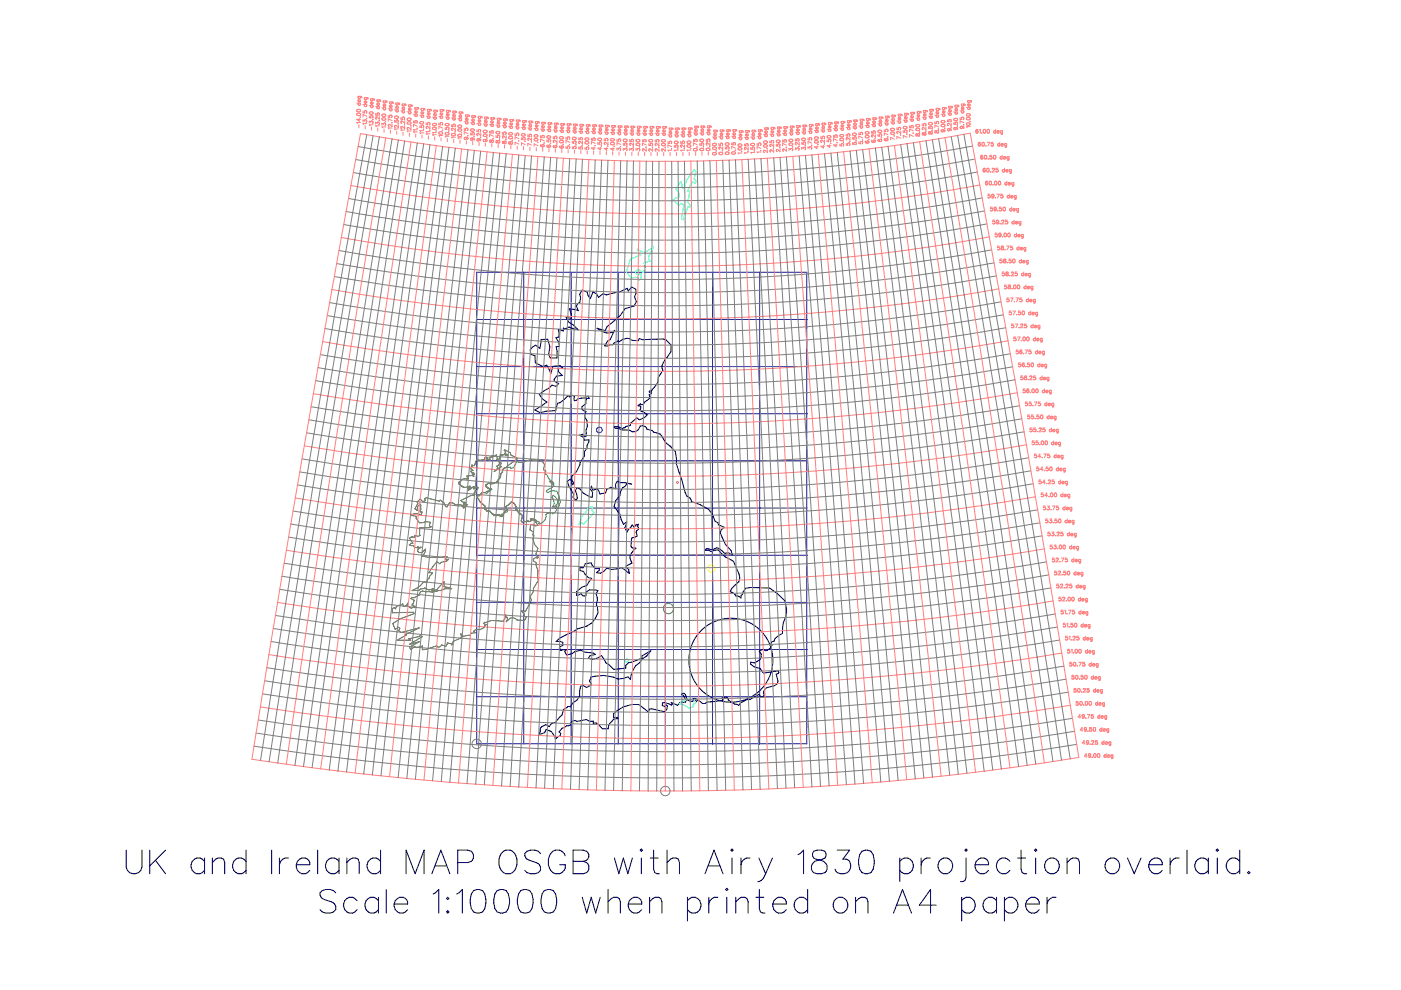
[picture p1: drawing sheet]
<svg xmlns="http://www.w3.org/2000/svg" width="297mm" height="210mm" viewBox="0 0 297 210" stroke-linecap="round" stroke-linejoin="round" font-family="sans-serif">
<g fill="none" stroke="#000" stroke-width=".21">
<path d="M123.4 61.5l1.1 .5 .2 .6 .5 .7 .5-1.4 .8 .4 .4 .8 .9-.8 .8 .2 2.8-.6 1.6-.8 .2 .6 .7-.8 .9 .4 .1 .9-.4 .7 .4 1.1-.5 .9-1.9 .5-1 1.5-2.8 2.4-.4 .8-1.7-.5 1 .6 1 .4 1.4-.1 .3-.5-1 2-.5 .3-.6 1 .5 .1 .7-.3h.5l.3-.4 .9-.4 .2 .2a1.95 1.95 0 0 1 2.7-.3h1.3l.2-.4 .8 .2 4.4-.1 .6 .2 1 1.1-.1 1.4-.8 1.2a3.4 3.4 0 0 0-1 2.2l.1 .5-.9 1.5-.1 .9-.2 .5-1.2 1.6-.1 .1-.2-.3-.2 .2 .1 .2 .5 .1-.6 .4 .2 .4-.1 .4-1 .7-.4 .6-.5-.2-.5 .4 .5 .1-.1 1 1.5 .7-.1 .3-.5 .4-1 .5-.6-.4-1.3 1.1-.1 .5-.9 .2-.7 .5-1-.5-.8 .2 .3 .2h.5l1.1 .4h1.2l.7 .3h.8l.5-.4 .4-.7 .5-.1 .6 .1 .3 .6 1.1 .3 .4 .3 1.4 .4 1.1 1.7 2.1 2.1 .2 1.6v.9l2.2 6.9 .7 .4 .3 .7 1.9 .7 1.7 1 .8 1 .6 1.6 .6 .2 .1 .5 1.3 .5-.7 .6-.2 .6 1.1 2.4 1.2 1.4 .3 .8-.9-.4-.7 .1-1.3-1-.4-.2a1.85 1.85 0 0 1-2 .2l-.3 .1-.2 .3 .8-.1 .4 .3 1.6-.3a6.8 6.8 0 0 0 3.2 2.4l1.2 2.7 .1 .8-.1 .8-1.6 1.5-.3 .7 .8 .3 .4 .6h.7l.4 .4v-.6l.3-.2 .7-1.3 1-.1 4.1 .1 1.6 1.1 1.7 1.6 .3 1.9-.1 1.3-.6 1.4-.2 2.3-1.6 1.1-.2 .6-.5 .1-.2 .5 .3 .2-.4 .7-.7 .4h-.4l-.4-.3-.8 .5 .4 .6v.6l-.3 .5-1.1 .7-.8-.1-.1 .4 .8 .6 1.3 .4 .7 .9 3.1-.5 .1 .3-.1 .3-.4 .1 .4 1.5-.2 .5-.6 .5-1.6 .4a1.32 1.32 0 0 0-.6 1.7l-.1 .2h-.6l-.4-.4-1.9 1h-.7l-1.3 .7-.4 .6-.3-.2-.5-.1-1.4-.9-.2-.5-.6-.1-.5 .2 .2 .5-3.3 .3-.5 .4h-.6l-1-.8-.3 .4-.2-.2 .2-.5h-.6l-.1 .6h-.5l-.7-.3-.4-1.2-.3-.2-.5 .1v.2l.4 .1 .6 1.1-.1 .4-1.3 .1-.5 .5-1.3-.6 .2 .4-.1 .2-1.5-.5h-.4l-.1 .6 .6 .2 .3-.3 .2 .2-.1 .8-.5 .4-2.7-.6h-.5l-.2 .7-2.1-1.6a6.2 6.2 0 0 0-5.3 2v.7l.3 .1 .5-.1 .1 .2-.9 .2-.9 .9-.3 1.1h-1.2l-1.3-1.2h-.6v-.4h-.8l-.7-.4-2.1 .5-.2-.3-.8 .3-.2 .7-.9 .2-.9 .5-.7 .8 .4 .3-.2 .5-.5 .3-.4 .4a2.3 2.3 0 0 0-2-2 1.16 1.16 0 0 1-1.4 1l.2-1.3 .2-.3 .9-.5 .7 .5 .7-.8 .7-.2 1.3-1.5 .4-1.2 .9-.6h.6l.5-.8a2.27 2.27 0 0 0 1.4-2.6l.2-.9 .5-.2 .8 .5 .6-.4 .4-.4-.4-.5 .2-.9a7.9 7.9 0 0 1 5.8 .4l1.2-.2 .9-.3 .6 .6 .5-2 .6-1 .8-.5 .6-.9 .9-.6 .9-1.1-1.9 1.1v.4l-2.1 .9-.7 .1-.6 .6v.5l-2.6 .3-1.1-1-.5-.3-1-1.6-.9 .6-1 .2-.8-.2 .2-.5 1.2-.4-.5-.2-1.7-.2-.9-.4-1.2 .3-.6 .4-1.1 .3-.5-.8 .4-.3-.6-.1-.7 .2-.2-.8 .7-.2v-.7l-1.4-.2 .8-.7 3-1.5 .7-.5a5.4 5.4 0 0 0 3.8-2.1l.6-1.3-.1-1.2-.3-.5 .3-.9-.3-1.4 .4-.7-1.8-.1-.6 .3-.1 .8-.8 .1-.3-.4-1 .3 .1-.8 1.1-.9 1-.4 1.1-1.5-.8-.2-1-1.2-.7-.2v-.7l.6 .1 .5-.9 1.2-.2 .9 1.3 .9-.1-.1 .5-.6 .4 .9 .1 .7-.3 .6-.7 1.2 .2 2-.3 1.7 1.2-.2-.8-.5-.5v-.3l1.2-.6a1.67 1.67 0 0 1 0-2.3l.8-.9h-.6l-.3-.2v-1.7l.1-.3 1.1-.4-.3-.7 .5-.7v-.4l-.2-.3 .2-.4-.5 .2-.4 .4-.4-.4-1.1 1.5-.4-.9 .4-1.2-.7 .5-.5-1-.2-1.1-1.3-1.7 .3-1.2 .9-1.1 .2-.9 .4-.8 .5-.3 .5-.6 .9 .1-1.4-.3h-.9l-.8-.2-.3 .6 .1 .9-1.1-.3-.8 .4-.3 .8-1.2 .2-.3-.8-.3-.2-.9 .2-.3-.8-.2 .7 .4 .6v1h-.5l-1.4-.9-.7-.8-.7-.3-.3 .6 .4 1.6-.3 .5-.6-.7 .1-.6-1-1.7-.3-1.1 .6-.4 .3 .3v.5l.3 .4 .1-.4-.4-.6v-.8l1-1 .8-1.5v-.4l.9-1.5v-.9l.6-.7v-.6l.3-.7 .1-.4h-1l-.2-.6-.8-.4 .6-.2 .4 .5h.3l.1-1.5 .2-.7-.1-1.2-.4-.8v-.7l.2-.4-.6-.3-.2-.3v-.5l.8-.6v-.7l.2-.4h.5l-.2-.5-.7 .4-1.5 .1-.3 .4-.4 .1v-.9l-.6-.4-.4 .5-.3-.3-1.8 1.5-.5 .1-.4 1.6-2 .1-1.3 .3-1.1-.6 2.6-1.6-1-.7-.7-1 2.2-1.3 .5-.6 .9 .2 .5-.6-.9-.5v-.3l.5-.8 1.2-.1-.8-.8v-.7h.9l-.6-.6-1.5 .2-.4 1.5-.9-1.8-.9 .3-1.5-.8-.1-1.5-.9-.3-.1-.9 .5-.6 .7-.4 .9 .7 .2-1.9 1.4-.1 .5 1.6-.3 1.6 .3 .8h1.5v-1.4l-.2-1 .7-.1-.2-.9-.5-.9 .6-.1 .1-.9-.2-.8 1.1 .4v-.7l.2 .3 1-.5 1.9 .6-1-.9-1.1-.7-.5-1 1.2 .2-.1-.9-.4-1.1 1.2 .1 .7 .3-.4-1 .3-.6 .4-.2 .2-.9-.2-.8zM142.1 94.6h.1M26.8 180.3v3.5a1.69 1.69 0 0 0 1.6 1.5 1.69 1.69 0 0 0 1.7-1.5v-3.5M31.7 180.3v5M33 182.4l2.1 2.9M35.1 180.3l-3.4 3.3M43.4 182.6a1.66 1.66 0 0 0-2.9 .5 1.66 1.66 0 0 0 1.9 2.2l1-.8M43.4 181.9v3.4M45 182.9l.7-.7 .5-.3h.7l.5 .3 .2 .7v2.4M45 181.9v3.4M52.2 182.6a1.66 1.66 0 0 0-2.9 .5 1.66 1.66 0 0 0 1.9 2.2l1-.8M52.2 180.3v5"/>
<path d="M57.6 180.3v5M59.2 181.9v3.4M61.2 181.9a1.61 1.61 0 0 0-2 1.4M62.8 183.3a1.57 1.57 0 0 0 1 1.8 1.57 1.57 0 0 0 1.9-.6M63.1 182.6a1.39 1.39 0 0 1 1.6-.7 1.39 1.39 0 0 1 1 1.4h-2.9zM67.4 180.3v5M71.2 189.3a2.21 2.21 0 0 0-3.3 0 1.29 1.29 0 0 0 .9 1.4l1.4 .5a1.23 1.23 0 0 1 .9 .9 1.23 1.23 0 0 1-.4 1.3 2.29 2.29 0 0 1-2.8-.5M71.9 182.6a1.66 1.66 0 0 0-2.9 .5 1.66 1.66 0 0 0 1.9 2.2l1-.8M71.9 181.9v3.4M73.5 182.9l.8-.7 .4-.3h.7l.5 .3 .3 .7v2.4M73.5 181.9v3.4M75.7 191a1.64 1.64 0 0 0-2.5-.2 1.64 1.64 0 0 0 .4 2.6 1.47 1.47 0 0 0 2.1-.5"/>
<path d="M80.2 191a1.62 1.62 0 0 0-2.2-.4 1.62 1.62 0 0 0-.4 2.3 1.51 1.51 0 0 0 2.6 0M80.2 190.2v3.4M80.7 182.6a1.66 1.66 0 0 0-2.9 .5 1.66 1.66 0 0 0 1.9 2.2l1-.8M80.7 180.3v5M81.9 188.6v5M83.6 191.7a1.57 1.57 0 0 0 .9 1.8 1.57 1.57 0 0 0 1.9-.6M83.8 191a1.38 1.38 0 0 1 1.6-.8 1.38 1.38 0 0 1 1 1.5h-2.8zM86.1 185.3v-5l1.9 5 1.9-5v5M91.6 185.3l1.9-5 1.9 5M91.8 189.5l1.2-.9v5M92.3 183.6h2.4M94.9 190.2l.3 .3-.3 .2-.2-.2z"/>
<path d="M94.9 193.1l.3 .3-.3 .2-.2-.2zM96.8 189.5l.5-.2 .7-.7v5M97 182.9h2.2a1.31 1.31 0 0 0 1.2-1.3 1.31 1.31 0 0 0-1.2-1.3h-2.2v5M100.4 188.8a1.62 1.62 0 0 1 2.4 .7 4.2 4.2 0 0 1-.5 3.9 1.64 1.64 0 0 1-2.4-.8 4.1 4.1 0 0 1 .5-3.8zM105.4 188.8a1.62 1.62 0 0 1 2.4 .7 4 4 0 0 1-.5 3.9 1.64 1.64 0 0 1-2.4-.8 4.1 4.1 0 0 1 .5-3.8zM106.7 180.5a1.91 1.91 0 0 1 2.9 1.7 2.76 2.76 0 0 1-1.4 3.1 2.31 2.31 0 0 1-2.4-3.1l.5-1.2zM110.4 188.8a1.64 1.64 0 0 1 2.4 .7 4.1 4.1 0 0 1-.5 3.9 1.62 1.62 0 0 1-2.4-.8 4 4 0 0 1 .5-3.8zM114.6 181a2.17 2.17 0 0 0-3.3 0 1.24 1.24 0 0 0 .9 1.4l1.4 .5a1.21 1.21 0 0 1 1 .9 1.21 1.21 0 0 1-.5 1.2 2.29 2.29 0 0 1-2.8-.5M115.4 188.8a1.64 1.64 0 0 1 2.4 .7 4.1 4.1 0 0 1-.5 3.9 1.62 1.62 0 0 1-2.4-.8 4.2 4.2 0 0 1 .5-3.8zM119.8 181.4a1.74 1.74 0 0 0-1.6-1.2 1.74 1.74 0 0 0-1.7 1.2 2.8 2.8 0 0 0 1.2 3.9 1.7 1.7 0 0 0 2.1-2h-1.1M121.5 180.3h2.2l.7 .2a1.14 1.14 0 0 1 0 1.9l-.7 .2a1.31 1.31 0 0 1 1.2 1.3 1.31 1.31 0 0 1-1.2 1.4h-2.2zM121.5 182.6h2.2"/>
<path d="M123.4 190.2l1 3.4 .9-3.4 1 3.4 1-3.4M128.9 191.2l.7-.7 .5-.3h.7l.5 .3 .2 .7v2.4M128.9 188.6v5M130.3 181.9l.9 3.4 1-3.4 .9 3.4 1-3.4M133.2 191.7a1.57 1.57 0 0 0 .9 1.8 1.57 1.57 0 0 0 2-.6M133.4 191a1.38 1.38 0 0 1 1.6-.8 1.38 1.38 0 0 1 1.1 1.5h-2.9zM136 180l.2 .3-.2 .2-.3-.2zM136 181.9v3.4M137.7 191.2l.7-.7 .5-.3h.7l.5 .3 .2 .7v2.4M137.7 190.2v3.4M137.9 181.9h1.6M138.6 180.3v4l.2 .7 .5 .3h.5"/>
<path d="M141.4 182.9l.8-.7 .4-.3h.7l.5 .3 .3 .7v2.4M141.4 180.3v5M145.8 191a1.62 1.62 0 0 1 2.2-.4 1.62 1.62 0 0 1 .4 2.3 1.51 1.51 0 0 1-2.6 0M145.8 190.2v5.1M149.5 185.3l1.9-5 1.9 5M150.2 183.6h2.4M150.3 190.2v3.4M152.2 190.2a1.64 1.64 0 0 0-1.9 1.5M154.1 188.3l.2 .3-.2 .2-.2-.2zM154.1 190.2v3.4M155.2 180l.2 .3-.2 .2-.2-.2zM155.2 181.9v3.4"/>
<path d="M156 191.2l1.2-1h.7l.5 .3 .2 .7v2.4M156 190.2v3.4M157.1 181.9v3.4M159 181.9a1.61 1.61 0 0 0-1.9 1.4M160.3 190.2h1.6M160.9 181.9l1.4 3.4M161 188.6v4l.2 .8 .5 .2h.5M162.3 185.3a1.91 1.91 0 0 1-1.6 1.6M163.8 181.9l-1.5 3.4M163.9 191.7a1.57 1.57 0 0 0 .9 1.8 1.57 1.57 0 0 0 1.9-.6M164.1 191a1.38 1.38 0 0 1 1.6-.8 1.38 1.38 0 0 1 1 1.5h-2.8zM169.2 181.2l.5-.2 .7-.7v5"/>
<path d="M171.2 191a1.62 1.62 0 0 0-2.2-.4 1.62 1.62 0 0 0-.4 2.3 1.51 1.51 0 0 0 2.6 0M171.2 188.6v5M172.5 180.5a1.02 1.02 0 0 0 .5 1.7l.9 .2a1.44 1.44 0 0 1 1.5 1.3 1.44 1.44 0 0 1-1.2 1.6h-1a1.43 1.43 0 0 1-1.2-1.6 1.43 1.43 0 0 1 1.5-1.3l.9-.2a1.02 1.02 0 0 0 .5-1.7l-.7-.2h-1zM176.9 191a1.64 1.64 0 0 1 2.5-.2 1.64 1.64 0 0 1-.4 2.6 1.63 1.63 0 0 1-2-.4 1.63 1.63 0 0 1-.1-2zM177.5 180.3h2.6l-1.4 1.9a1.45 1.45 0 0 1 1.6 .6 1.45 1.45 0 0 1-.2 1.7 1.8 1.8 0 0 1-3.1-.2M181.4 191.2l1.2-1h.7l.5 .3 .2 .7v2.4M181.4 190.2v3.4M182.8 180.5a1.62 1.62 0 0 1 2.3 .7 4.2 4.2 0 0 1-.4 3.8 1.64 1.64 0 0 1-2.4-.7 4.1 4.1 0 0 1 .5-3.8zM189.4 193.6l1.9-5 2 5M190.2 191.9h2.3M190.8 182.6a1.66 1.66 0 0 1 2.8 .5 1.66 1.66 0 0 1-1.9 2.2l-.9-.8M190.8 181.9v5"/>
<path d="M195.3 181.9v3.4M197.2 181.9a1.61 1.61 0 0 0-1.9 1.4M198.5 191.9h-3.6l2.4-3.3v5M199.1 182.6a1.66 1.66 0 0 1 2.9 .5 1.66 1.66 0 0 1-1.9 2.2 1.75 1.75 0 0 1-1-2.7zM203.9 191a1.62 1.62 0 0 1 2.3-.4 1.62 1.62 0 0 1 .3 2.3 1.51 1.51 0 0 1-2.6 0M203.9 190.2v5.1M204.8 181.9v4.1l-.2 .7-.5 .2h-.5M204.8 180l.3 .3-.3 .2-.2-.2zM206.7 183.3a1.57 1.57 0 0 0 1 1.8 1.57 1.57 0 0 0 1.9-.6M207 182.6a1.39 1.39 0 0 1 1.6-.7 1.39 1.39 0 0 1 1 1.4h-2.9zM211.3 190.2v3.4M211.3 191a1.64 1.64 0 0 0-2.6-.2 1.64 1.64 0 0 0 .4 2.6 1.47 1.47 0 0 0 2.2-.5"/>
<path d="M213 191a1.64 1.64 0 0 1 2.5-.2 1.64 1.64 0 0 1-.4 2.6 1.47 1.47 0 0 1-2.1-.5M213 190.2v5.1M214.1 182.6a1.66 1.66 0 0 0-2.8 .5 1.66 1.66 0 0 0 1.9 2.2l.9-.8M215.8 181.9h1.6M216.5 180.3v4l.2 .7 .5 .3h.5M217.5 191.7a1.57 1.57 0 0 0 .9 1.8 1.57 1.57 0 0 0 1.9-.6M217.7 191a1.37 1.37 0 0 1 1.6-.8 1.37 1.37 0 0 1 1 1.5h-2.8zM219.4 180.3l.2-.3 .2 .3-.2 .2zM219.6 181.9v3.4M221.7 182.6a1.66 1.66 0 0 1 2.9 .5 1.66 1.66 0 0 1-1.9 2.2 1.75 1.75 0 0 1-1-2.7zM222 190.2v3.4M223.9 190.2a1.64 1.64 0 0 0-1.9 1.5"/>
<path d="M226.3 182.9l.7-.7 .4-.3h.8l.4 .3 .3 .7v2.4M226.3 181.9v3.4M234.5 182.6a1.66 1.66 0 0 1 2.9 .5 1.66 1.66 0 0 1-1.9 2.2 1.75 1.75 0 0 1-1-2.7zM239.1 181.9l1.4 3.4 1.4-3.4M243.6 183.3a1.57 1.57 0 0 0 .9 1.8 1.57 1.57 0 0 0 1.9-.6M243.8 182.6a1.38 1.38 0 0 1 1.6-.7 1.38 1.38 0 0 1 1 1.4h-2.8zM248.1 181.9v3.4M250 181.9a1.61 1.61 0 0 0-1.9 1.4M251.7 180.3v5M256.2 182.6a1.65 1.65 0 0 0-2.9 .5 1.65 1.65 0 0 0 1.9 2.2l.5-.3 .5-.5M256.2 181.9v3.4M258.1 180l.2 .3-.2 .2-.2-.2z"/>
<path d="M258.1 181.9v3.4M262.8 182.6a1.65 1.65 0 0 0-2.8 .5 1.65 1.65 0 0 0 1.9 2.2l.5-.3 .4-.5M262.8 180.3v5M264.5 185l.3-.2 .2 .2-.2 .3z"/>
<circle cx="155" cy="140" r="8.9"/>
</g>
<g fill="none" stroke="#ff0" stroke-width=".21">
<path d="M154.3 119h.1"/>
<circle cx="150.8" cy="120.5" r=".76"/>
</g>
<g fill="none" stroke="#0f0" stroke-width=".21">
<path d="M103 102.7l.7-.3 .3 .3 .8-.3h.6l.1-.5 .6-.6a2.1 2.1 0 0 1 1.4-2.2h.7l.1 .2 .5-.1 .7-1.4 .4 .2h1l1.7-.6 .8 .1 .9 .4 .4-.2 .7 .8-.2 1 .1 .2h.4l-.1 .9h.3l.2 .4 .5 .8 .1 .2-.2 .1 .5 .4 .1 .3 .1-.2-.2-.6 .5 .6a1.52 1.52 0 0 1-1.3 1.2l-.3 .2-.1 .3 .4 .1a1.85 1.85 0 0 1 2 0l.3 1.1a.99 .99 0 0 1 .1 1.3v.4l-.4 .6-.3-.7 .4-.4-.1-.8-.9-.9-.3 .5a1.46 1.46 0 0 1 .1 1.9h.7l.2 .3a1.25 1.25 0 0 1-.9 1.3v-.2h-.6a.59 .59 0 0 0-.7 .7 2.13 2.13 0 0 1-1.4 1.6l-.2-.2 .2-.1-.2-.2-1.2-.6-.2 .3-.1-.3h-.2l.1 .4-.2 .2h-.4l-.2-.2-.3 .2-.5-.1-.3 .2-.2-.3 .3-1-.5-.6-.1 .2-.6-.9-.3-.1 .1-.6-.4-.7-.5-.4-.9 .9h-.2l-.2 .4 .3 .5 .1 .4-.8 .3-.2 .7h-.1l.1-.5-.3 .2v.3l-.4-.1 .1-.2h-.4l.1-.1h-.3l-.1 .3-.3-.2-.3 .1-.1-.2-.2-.1-.6-.7h-.6l-.4-.3v-.7l-1-.8-.7-1.3 .2-.1 .2 .1 .8-.8 1 .2 1-.8-.1-.2-.4 .1-.2-.2-.2 .1-.4-.4z"/>
<circle cx="141.7" cy="129" r="1.08"/>
</g>
<g fill="none" stroke="#0ff" stroke-width=".21">
<path d="M144.4 38.5l.3 1.3h.4l.4-1.5 1.6-2.3 .5 .4-.4 1.5 .4 .6-.2 .4-.6-.3-1.1 2 .5-.1-.4 2.3 .5 .6-.1 .6-.3-.2-1 2.8-.4-.2 .5-3.1-.5-.1-.6 .3-1.2-1.1 .7-.5 .6-.2-.1-1.1-.6-.5zM135.1 52.8l1.4 .8 2.1-1.2-1 1.8-.1 .7 .3 .4-1.2 .5 .3 1.1-.6 .8-1-.6-.7 .5 .5 .6 .9-.1-.1 1.1-.5 .3-.1-.7-1.5 .1-1-1.3 .9-2.7 2.1-.8zM124.7 107.7l.9-.3-.1 .9 .5 .3-2.2 2.5-.4-.3-.7 .5 .8-2 .7-.7zM144.4 148.8l1.2-.4 .3-.3 1.4 .4 .3 .5-.6 .3-.1 .6-.8 .3-1.2-.8-.8-.2z"/>
<circle cx="132.9" cy="140.1" r=".34"/>
</g>
<g fill="none" stroke="#00f" stroke-width=".21">
<path d="M101.1 57.7h70v100h-70zM111.1 57.7v100M121.1 57.7v100M131.1 57.7v100M141.1 57.7v100M151.1 57.7v100M161.1 57.7v100M101.1 77.7h70M101.1 67.7h70M101.1 97.7h70M101.1 87.7h70M101.1 117.7h70"/>
<path d="M101.1 107.7h70M101.1 137.7h70M101.1 127.7h70M101.1 147.7h70"/>
<circle cx="127.1" cy="91.2" r=".6"/>
</g>
<circle cx="143.6" cy="102.3" r=".21" fill="none" stroke="#f0f" stroke-width=".21"/>
<path d="M88.4 106.4l.7-.6 .5 .5h.3l.3-.2-.2-.4 .4-.2 2.7 .8 .2-.3 .8 .6 .3 .7 .4 .2 .5-.9h.7l.7 .5 1-.1 .6 .7 .1-.2-.3-.3 .1-.2 .7 .1 .2-.1-.7-.2v-.2h.4l-.8-.2-.3-.3 2.1-1 .6-.1 .1-.5 .4-.3v-.2l.3-.2 .2-.4-.2-.1-.8 .4 .2-.4-.1-.2-1.2 .8 .6-.4-.1-.2-.3 .1 .1-.4-.3 .5v-.3l-.6 .1-.7-.1-.1-.2-.6-.4v-.4l.3-.1 .2-.3a1.17 1.17 0 0 1 1.3-.2l-.1-.2h.3v-.1l-.3-.4 .9-.1 .6 .1-.3-.1v-.3l.4 .1-.2-.4-.3 .2-.3-.5 .5-.2-.5-.3 .1-.4h.2v-.4v.1h.4l.5-1.2 .9 .1 .7-.1 .5-.6 .2 .2-.1 .3h.3l.4 .3 .1-.3-.2-.1-.1-.3 .4-.1 .2-.3v.4l.2-.3 .3 .1 .4-.4 .2 .8-.1 .2 .6 .7-.1 .5-.4 .2 .2 .4-.8 .8 .9-.7 .1 .1 .5-.4-.2-.3 .2-.4-.6-.9 .3-1 .3 .1 .1-.1 .2 .1 .3-.1 .2-.3 .3 .4-.1 .1 .4-.1-.6-.5 .1-.3-.3-.2 .1-.1 1.2 .6 .2 .5 1.3 .7-2.2 1.8-.5 .1-.5 .5 .1 .5-.4 .4a2.03 2.03 0 0 1-2.7 1.9l-.5 .6 .9 .8-1.1 .6h-.5l-.5 .5-.7 .3 .6 1.2 1.1 .9 .4 1 .7 .2a2.52 2.52 0 0 0 2.8 .6l.3-.6 .5-.4-.3-.5 .2-.4h.2l.9-.9 .5 .4 .4 .7-.1 .6 .3 .1 .6 .9 .1-.2 .5 .6-.3 1 .2 .3 .3-.2 .5 .1 .3-.2 .2 .2h.4l.2-.2-.1-.4h.2l.1 .3 .2-.3 1.1 1.4-.6 .1-.9-.3-.2 1.2 .7 .4-.2 .6 .3 .2-.2 .7 .3 1.1 .7 .9-.4 1.1 .2 .5 .3 .2-.1 .3-.4-.2-.5 .4v.3l.7 .5-.2 .2 .4 1.4-.1 1.6 .3 .4-1.1 1.8v.6l-.7 1 .2 .9-1.2 2.4-.8-.2 .5 .7 .1 .5 .4 .1-.4 .8-1.6-.1-.3-.4-.6-.1-.6 .1-.8 .7 .3-.5-.5-1v.6l-.4 .8-2.5-.1-1.5 .4-.2 .2 .6 .2-.3 .2-.1 .4-1 .5h-.8l-.5 .3 .4 .4-1 .1v.4l-1.6 .2-.5-.5 .2 .6-.3 .3-1.5 .7-.3 .7-.1-.2-.9-.2-.3 .8-.8-.4-.3 .4-.5 .1-.3-.3-2.3 .8-.8 .1 .1-.8-1.3 .3-.4-.2-.9 .6-.2-.5 2.1-1.2-2.1 .6 2.8-1.6-.5-.2-.3 .2-2.1 .4 .4 .3-2.9 .1 1.9-1.1-.2-.1 3-1.5-3.9 1-.6-.4 .4-.4-.3-.3-.7 .4-.5-1.2 1.5-1 3-1.1-.1-.3-4.5 .1v-.9l.4-.2 .3 .3 .1-.5 1.4-.5 .1 .5 .7-.2 .2-.5v.5l.8 .6 .5-.3 .2 .1 .3-.1-.8-.4v-.2l.2-.1 .2-.7-.7-.4 .2-.2h.5l1.1-.5 .2-.7 .5-.2 2.1 .3 1.8-.4 1-.4h1.3l-1.7-.4v-1.1l-1.6 1.8-.7 .2-.3-.1 .5-.4-1 .3-.9-.4-.9 .2-.4 .3h-1.4l1.8-1 .4-.6 .4-.3 .2 .2 .3-.1 .2-.5 .3-.3 .1-.4 .6-.8h-.8l1.7-2.3 .6 .4 .4-.3 1.1-.2 .4-.4-.5 .1-.2-.2 .4-.5-3.8 .2-1.5-.3 .7-1v-.5l-.7 .8h-.6l-.4-.3 .1-.5 .6-.4-.4 .1-.2-.2-.2 .2-.5-.1-.4-.3-.7-.2 .4-.3h.3l-.7-1.1 .3-.2 .3 .1-.1-.2 .7 .2v-.5l.6 .2 .5-.2-.2-.2 .1-1.4h2.1l.3-.2-.4-.2 .3-.8-1.1-.1-.3 .2h-1l-.7-.8v-.5l-1-.2a1.58 1.58 0 0 1 2.1 0l.2-.8h-.4l.1-1.4-.1-.2-.6 .5v.8l-.5-.3 .6-1.2zM98.6 103.3v.1" fill="none" stroke="#3f7f00" stroke-width=".21"/>
<g fill="none" stroke="#ff7f7f" stroke-width=".21">
<path d="M74.4 39.3l5.5 1M75.6 21.9h.8M75.7 24.1a.39 .39 0 0 1 .5-.2 .39 .39 0 0 1 .2 .5 .39 .39 0 0 1-.5 .2 .39 .39 0 0 1-.2-.5zM75.7 23.3a.39 .39 0 0 1 .5-.2 .39 .39 0 0 1 .2 .5 .39 .39 0 0 1-.5 .2 .39 .39 0 0 1-.2-.5zM75.9 20.4h.7l.1 .4M75.9 21.2v.2l.2 .2M76 21.2l.1-.1v.5M76 21.2h-.1M76 20.4a.25 .25 0 0 0 0 .4 .25 .25 0 0 0 .4 0 .25 .25 0 0 0-.1-.4M76 21.9a.26 .26 0 0 0 0 .3 .26 .26 0 0 0 .4 0 .26 .26 0 0 0-.1-.3M76.1 26.4v.7M76.2 25.1v.6l-.6-.4h.8"/>
<path d="M76.3 21.1l.1 .3-.3 .2M76.3 24.8h.1M76.4 26h-.8l.2 .2M77 23.5v.4l.3 .1a.28 .28 0 0 1 0-.5 .28 .28 0 0 1 .4 .1 .28 .28 0 0 1-.1 .4M77 25.9v-.5l.3 .3a.27 .27 0 0 1 .2-.3 .27 .27 0 0 1 .3 .2 .27 .27 0 0 1-.2 .4M77 22.1h.8M77.2 20.7h.8v.3M77.3 21.5l.2-.1v.5l-.3-.2zM77.3 20.7a.25 .25 0 0 0 0 .4 .25 .25 0 0 0 .4 0 .25 .25 0 0 0 0-.4M77.3 22.1a.26 .26 0 0 0 0 .4 .26 .26 0 0 0 .4 0 .26 .26 0 0 0 0-.4M77.4 26.7v.6M77.7 21.4l.1 .3-.3 .2"/>
<path d="M77.7 25.1h.1M77.8 26.2h-.8l.1 .2M77.8 24.7l-.8-.4v.5M78.3 24.6v.4h.4a.28 .28 0 0 1 0-.4 .28 .28 0 0 1 .4 0 .28 .28 0 0 1-.1 .4M78.3 22.4h.8M78.3 23.8a.4 .4 0 0 1 .5-.1 .4 .4 0 0 1 .3 .4 .4 .4 0 0 1-.5 .2 .4 .4 0 0 1-.3-.5zM78.6 20.9l.7 .1v.3M78.6 21.7h.2v.4l-.2-.2zM78.7 25.7l-.1 .2-.3-.2v.4M78.7 22.4a.26 .26 0 0 0-.1 .4 .26 .26 0 0 0 .4 0 .26 .26 0 0 0 0-.4M78.7 20.9a.26 .26 0 0 0-.1 .4 .26 .26 0 0 0 .4 0 .26 .26 0 0 0 0-.4M78.7 25.7h.1"/>
<path d="M78.7 25.7a.28 .28 0 0 1 .4 .1 .28 .28 0 0 1-.1 .4M78.8 26.9v.7M79 21.7l.1 .2-.3 .2M79 25.3h.1M79.1 25.3h.1M79.1 26.5h-.8l.2 .1M79.7 24v.4h.3a.28 .28 0 0 1 0-.4 .28 .28 0 0 1 .4 .1 .28 .28 0 0 1-.1 .4M79.7 22.6h.7M79.7 26.3v-.4l.2 .2a.27 .27 0 0 1 .3-.2 .27 .27 0 0 1 .3 .2 .27 .27 0 0 1-.2 .3M79.9 21.2h.7l.1 .3M80 21.9h.1v.5l-.2-.2zM80 21.2a.26 .26 0 0 0 0 .3 .26 .26 0 0 0 .4 0 .26 .26 0 0 0-.1-.3"/>
<path d="M80 22.6a.26 .26 0 0 0 0 .4 .26 .26 0 0 0 .4 0 .26 .26 0 0 0-.1-.4M80.1 27.1v.7M80.3 21.9l.1 .3-.3 .2M80.4 25.5h.1M80.4 25.5v.1M80.4 24.7v.6l-.6-.5-.1 .3 .1 .1M80.4 26.7h-.7l.1 .2M81 22.8h.8M81 26.6v-.5l.3 .3a.27 .27 0 0 1 .2-.3 .27 .27 0 0 1 .3 .2 .27 .27 0 0 1-.2 .3M81 25.1a.4 .4 0 0 1 .5-.2 .4 .4 0 0 1 .2 .5 .39 .39 0 0 1-.4 .1 .39 .39 0 0 1-.3-.4zM81 24.3a.4 .4 0 0 1 .5-.2 .4 .4 0 0 1 .2 .5 .39 .39 0 0 1-.4 .1 .39 .39 0 0 1-.3-.4zM81.2 21.4h.8"/>
<path d="M81.3 22.2l.2-.1v.5l-.3-.2zM81.4 22.8a.26 .26 0 0 0-.1 .4 .26 .26 0 0 0 .4 0 .26 .26 0 0 0 0-.4M81.4 21.4a.25 .25 0 0 0-.1 .4 .25 .25 0 0 0 .4 0 .25 .25 0 0 0 0-.4M81.4 27.4v.6M81.7 22.1l.1 .3-.3 .2M81.7 25.8h.1M81.8 29.3l-5.4-1-4 22.1M81.8 29.3l5.3 .8M81.8 29.3l-1.9 11M81.8 26.9h-.8l.1 .2M82 21.4v.1M82 21.5v.2"/>
<path d="M82.3 23.1h.8M82.3 24.5v.3l.4 .1a.29 .29 0 0 1-.1-.4 .29 .29 0 0 1 .5 0 .29 .29 0 0 1-.1 .4M82.6 21.6l.7 .1 .1 .2M82.6 22.4l.2-.1v.5l-.2-.1zM82.7 21.6a.26 .26 0 0 0 0 .4 .26 .26 0 0 0 .3 0 .26 .26 0 0 0 0-.4M82.7 23.1a.25 .25 0 0 0 0 .3 .25 .25 0 0 0 .3 0 .25 .25 0 0 0 0-.3M82.8 27.6v.7M83 22.3l.1 .3-.3 .2M83.1 26h.1M83.1 26.3v.6l-.6-.5-.2 .3 .2 .1M83.1 27.1h-.8l.2 .2M83.1 25.6l-.8-.4v.5"/>
<path d="M83.7 25.5v.4h.3a.28 .28 0 0 1 0-.4 .28 .28 0 0 1 .4 0 .28 .28 0 0 1-.1 .4M83.7 23.3h.8M83.7 24.7a.39 .39 0 0 1 .5-.1 .39 .39 0 0 1 .2 .4 .4 .4 0 0 1-.5 .2 .4 .4 0 0 1-.2-.5zM83.9 21.8l.7 .1 .1 .3M84 22.6h.2v.4l-.3-.2zM84 23.3a.25 .25 0 0 0 0 .4 .25 .25 0 0 0 .4 0 .25 .25 0 0 0-.1-.4M84 21.8a.25 .25 0 0 0 0 .4 .25 .25 0 0 0 .4 0 .25 .25 0 0 0-.1-.4M84.1 27.8v.7M84.3 22.6l.2 .2-.3 .2M84.4 26.2h.1M84.5 27.3h-.8l.1 .2M84.5 26.5v.6l-.6-.5-.2 .1 .1 .4"/>
<path d="M85 23.5h.8M85 24.9v.4h.3a.29 .29 0 0 1 0-.4 .29 .29 0 0 1 .5 0 .29 .29 0 0 1-.2 .5M85.2 27.3h.1M85.2 26.1h.1M85.3 22.1h.7v.3M85.3 22.8h.2v.4l-.2-.1zM85.4 23.5a.26 .26 0 0 0-.1 .4 .26 .26 0 0 0 .4 0 .26 .26 0 0 0 0-.4M85.4 22.1a.25 .25 0 0 0 0 .3 .25 .25 0 0 0 .3 0 .25 .25 0 0 0 0-.3M85.4 28v.7M85.7 22.8l.1 .3-.3 .1M85.8 26.4h.1M85.8 26.8v.5l-.6-.5-.2 .1 .2 .4"/>
<path d="M85.8 25.6v.5l-.6-.4-.2 .1 .2 .3M85.8 27.6h-.8l.2 .1M86.3 23.7h.8M86.4 25.9a.4 .4 0 0 1 .5-.1 .4 .4 0 0 1 .2 .4 .4 .4 0 0 1-.5 .2 .4 .4 0 0 1-.2-.5zM86.4 25.1a.39 .39 0 0 1 .5-.1 .39 .39 0 0 1 .2 .4 .39 .39 0 0 1-.5 .2 .39 .39 0 0 1-.2-.5zM86.5 27.5h.1M86.6 22.2l.7 .1 .1 .3M86.6 23.1l.2-.1v.4l-.2-.1zM86.7 23.7a.25 .25 0 0 0 0 .4 .25 .25 0 0 0 .4 0 .25 .25 0 0 0-.1-.4M86.7 22.2a.26 .26 0 0 0 0 .4 .26 .26 0 0 0 .4 0 .26 .26 0 0 0-.1-.4M86.8 28.2v.7M87 23l.1 .2-.3 .2"/>
<path d="M87.1 26.7h.1M87.1 27v.5l-.5-.5-.3 .2 .2 .3M87.1 30.1l10.8 1.5M87.1 27.8h-.8l.2 .2M87.1 30.1l-5 33.2M87.7 24.2h.8M87.7 25.7v.3l.3 .1a.28 .28 0 0 1 0-.5 .28 .28 0 0 1 .4 .1 .28 .28 0 0 1-.1 .4M87.9 22.8h.8v.3M88 23.6l.2-.1v.5l-.3-.2zM88.1 24.2a.26 .26 0 0 0-.1 .4 .26 .26 0 0 0 .4 0 .26 .26 0 0 0 0-.4M88.1 22.8a.26 .26 0 0 0-.1 .4 .26 .26 0 0 0 .4 0 .26 .26 0 0 0 0-.4M88.1 28.4v.7"/>
<path d="M88.4 23.5l.1 .3-.3 .2M88.4 27.2h.1M88.5 28h-.8l.1 .2M88.5 27.5h-.8l.1 .2M88.5 26.8l-.8-.4v.5M89 26.6v.4l.4 .1a.28 .28 0 0 1 0-.5 .28 .28 0 0 1 .4 .1 .28 .28 0 0 1-.1 .4M89 24.4h.8M89.1 25.9a.4 .4 0 0 1 .5-.2 .4 .4 0 0 1 .2 .5 .39 .39 0 0 1-.5 .1 .39 .39 0 0 1-.2-.4zM89.3 23h.7v.3M89.3 23.8l.2-.1v.5l-.2-.1zM89.4 23a.26 .26 0 0 0 0 .4 .26 .26 0 0 0 .3 0 .26 .26 0 0 0 0-.4M89.4 24.4a.25 .25 0 0 0 0 .4 .25 .25 0 0 0 .3 0 .25 .25 0 0 0 0-.4"/>
<path d="M89.5 28.6v.7M89.7 23.7l.1 .3-.3 .2M89.7 27.4h.1M89.8 27.7h-.8l.2 .2M89.8 28.2h-.8l.2 .2M90.4 26v.4l.3 .1a.29 .29 0 0 1 0-.5 .29 .29 0 0 1 .4 .1 .29 .29 0 0 1-.1 .4M90.4 24.6h.8M90.5 27.3h.1M90.6 23.2h.8v.3M90.7 23.9h.2v.5l-.3-.2zM90.7 23.2a.26 .26 0 0 0 0 .4 .26 .26 0 0 0 .4 0 .26 .26 0 0 0 0-.4M90.7 24.6a.25 .25 0 0 0 0 .4 .25 .25 0 0 0 .4 0 .25 .25 0 0 0 0-.4"/>
<path d="M90.8 28.8v.7M91.1 23.9l.1 .3-.3 .2M91.1 27.6h.1M91.2 26.8v.5l-.6-.5-.2 .1 .1 .4M91.2 27.9h-.8l.1 .2M91.2 28.4h-.8l.1 .2M91.7 24.8h.8M91.7 27.1a.41 .41 0 0 1 .5-.2 .41 .41 0 0 1 .3 .5 .41 .41 0 0 1-.5 .1 .41 .41 0 0 1-.3-.4zM91.7 26.3a.41 .41 0 0 1 .5-.2 .41 .41 0 0 1 .3 .5 .41 .41 0 0 1-.5 .1 .41 .41 0 0 1-.3-.4zM92 23.4h.7M92.1 24.1h.1v.5l-.2-.2zM92.1 23.4a.26 .26 0 0 0 0 .4 .26 .26 0 0 0 .3 0 .26 .26 0 0 0 0-.4"/>
<path d="M92.1 24.8a.25 .25 0 0 0 0 .4 .25 .25 0 0 0 .3 0 .25 .25 0 0 0 0-.4M92.2 29v.7M92.4 24.1l.1 .3-.3 .2M92.5 27.7h.1M92.5 27.7v.1M92.5 28.6h-.8l.2 .1M92.5 30.9l-6 44.3M92.5 28.1h-.8l.2 .2M92.7 23.4v.1M92.7 23.5v.2M93 26.1v.3l.4 .1a.28 .28 0 0 1 0-.4 .28 .28 0 0 1 .4 0 .28 .28 0 0 1-.1 .4M93 24.7h.9"/>
<path d="M93.1 28a.39 .39 0 0 1 .5-.1 .39 .39 0 0 1 .2 .4 .39 .39 0 0 1-.5 .2 .39 .39 0 0 1-.2-.5zM93.3 23.2h.7l.1 .4M93.3 24l.2-.1v.5l-.2-.1zM93.4 24.7a.26 .26 0 0 0 0 .3 .26 .26 0 0 0 .4 0 .26 .26 0 0 0-.1-.3M93.4 23.2a.25 .25 0 0 0 0 .4 .25 .25 0 0 0 .4 0 .25 .25 0 0 0-.1-.4M93.5 29.2v.7M93.7 23.9l.2 .3-.4 .2M93.8 27.6h.1M93.9 28.7h-.9l.2 .2M93.9 27.2l-.9-.4v.5M94.4 24.8h.8M94.4 27v.4l.3 .1a.28 .28 0 0 1 0-.5 .28 .28 0 0 1 .5 .1 .28 .28 0 0 1-.2 .4"/>
<path d="M94.4 26.3a.41 .41 0 0 1 .5-.2 .41 .41 0 0 1 .3 .5 .41 .41 0 0 1-.5 .1 .41 .41 0 0 1-.3-.4zM94.4 28.2a.41 .41 0 0 1 .5-.1 .41 .41 0 0 1 .3 .4 .41 .41 0 0 1-.5 .2 .41 .41 0 0 1-.3-.5zM94.7 23.4h.7v.3M94.7 24.2v.2l.2 .2M94.7 24.2l.2-.1v.5M94.7 24.2h.1M94.8 24.8a.26 .26 0 0 0-.1 .4 .26 .26 0 0 0 .4 0 .26 .26 0 0 0 0-.4M94.8 23.4a.26 .26 0 0 0-.1 .4 .26 .26 0 0 0 .4 0 .26 .26 0 0 0 0-.4M94.8 29.4v.6M95.1 24.1l.1 .3-.3 .2M95.1 27.8h.1M95.2 27.7l-.1 .1"/>
<path d="M95.2 28.9h-.8l.2 .2M95.7 26.4v.4h.4a.28 .28 0 0 1 0-.4 .28 .28 0 0 1 .4 .1 .28 .28 0 0 1-.1 .4M95.7 25h.8M95.8 28.4a.4 .4 0 0 1 .5-.2 .4 .4 0 0 1 .2 .5 .4 .4 0 0 1-.5 .1 .4 .4 0 0 1-.2-.4zM96 23.6h.7l.1 .3M96.1 24.3h.1v.4l-.2-.1zM96.1 23.6a.26 .26 0 0 0 0 .3 .26 .26 0 0 0 .4 0 .26 .26 0 0 0-.1-.3M96.1 25a.26 .26 0 0 0 0 .4 .26 .26 0 0 0 .4 0 .26 .26 0 0 0-.1-.4M96.2 29.5v.7M96.4 24.3l.1 .3-.3 .1M96.5 28h.1M96.5 29.1h-.8l.2 .2"/>
<path d="M96.5 27.1v.6l-.6-.5-.2 .3 .2 .1M97.1 25.2h.8M97.1 26.6a.41 .41 0 0 1 .5-.1 .41 .41 0 0 1 .3 .4 .41 .41 0 0 1-.5 .2 .41 .41 0 0 1-.3-.5zM97.1 27.4a.41 .41 0 0 1 .5-.1 .41 .41 0 0 1 .3 .4 .41 .41 0 0 1-.5 .2 .41 .41 0 0 1-.3-.5zM97.1 28.6a.41 .41 0 0 1 .5-.2 .41 .41 0 0 1 .3 .5 .41 .41 0 0 1-.5 .1 .41 .41 0 0 1-.3-.4zM97.3 23.7l.8 .1v.3M97.4 24.5l.2-.1v.5l-.3-.2zM97.5 23.7a.26 .26 0 0 0-.1 .4 .26 .26 0 0 0 .4 0 .26 .26 0 0 0 0-.4M97.5 25.2a.26 .26 0 0 0-.1 .3 .26 .26 0 0 0 .4 0 .26 .26 0 0 0 0-.3M97.5 29.7v.7M97.8 24.4l.1 .4-.3 .1M97.8 28.1h.1"/>
<path d="M97.9 31.6l5.4 .6M97.9 31.6l-4 33.2M97.9 29.2h-.8l.1 .2M98.4 27.2v.4h.4a.28 .28 0 0 1 0-.4 .28 .28 0 0 1 .4 .1 .28 .28 0 0 1-.1 .4M98.4 25.8h.8M98.7 24.4h.7l.1 .3M98.7 29.1l.5 .1-.1 .3M98.7 25.2l.2-.1v.5l-.2-.2zM98.8 24.4a.26 .26 0 0 0 0 .4 .26 .26 0 0 0 .3 0 .26 .26 0 0 0 0-.4M98.8 25.8a.26 .26 0 0 0 0 .4 .26 .26 0 0 0 .3 0 .26 .26 0 0 0 0-.4M98.9 29.9v.6M99.1 25.1l.1 .3-.3 .2"/>
<path d="M99.1 28.8h.1M99.2 28.3l-.8-.3v.5M99.8 26h.8M99.8 28.2v.4h.3a.28 .28 0 0 1 0-.4 .28 .28 0 0 1 .4 0 .28 .28 0 0 1-.1 .4M99.8 27.4a.41 .41 0 0 1 .5-.1 .41 .41 0 0 1 .2 .4 .41 .41 0 0 1-.5 .2 .41 .41 0 0 1-.2-.5zM100 24.5l.8 .1v.3M100 29.3l.5 .1v.3M100.1 25.3h.2v.4l-.2-.1zM100.2 26a.25 .25 0 0 0-.1 .4 .25 .25 0 0 0 .4 0 .25 .25 0 0 0 0-.4M100.2 24.5a.26 .26 0 0 0-.1 .4 .26 .26 0 0 0 .4 0 .26 .26 0 0 0 0-.4M100.2 30v.7M100.5 25.3v.3l-.2 .1"/>
<path d="M100.5 29h.1M101.1 27.5v.4l.4 .1a.29 .29 0 0 1 0-.5 .29 .29 0 0 1 .4 .1 .29 .29 0 0 1-.1 .4M101.1 26.1h.8M101.4 24.7h.7l.1 .3M101.4 29.4l.5 .1-.1 .4M101.5 25.4h.1v.5l-.2-.2zM101.5 26.1a.25 .25 0 0 0 0 .4 .25 .25 0 0 0 .3 0 .25 .25 0 0 0 0-.4M101.5 24.7a.26 .26 0 0 0 0 .4 .26 .26 0 0 0 .3 0 .26 .26 0 0 0 0-.4M101.6 30.2v.7M101.8 25.4l.1 .3-.3 .2M101.8 29.1h.1M101.9 28.3v.5l-.6-.5-.2 .3 .2 .2"/>
<path d="M102.5 26.3h.8M102.5 27.7a.4 .4 0 0 1 .5-.1 .4 .4 0 0 1 .2 .4 .39 .39 0 0 1-.5 .2 .39 .39 0 0 1-.2-.5zM102.5 28.5a.4 .4 0 0 1 .5-.1 .4 .4 0 0 1 .2 .4 .4 .4 0 0 1-.5 .2 .4 .4 0 0 1-.2-.5zM102.7 30h.1M102.7 29.5l.3 .3-.3 .2M102.7 24.8l.8 .1v.3M102.7 29.5l.5 .2-.1 .3M102.7 29.5l-.2 .3 .2 .2M102.8 25.6h.2v.4l-.2-.1zM102.8 26.3a.25 .25 0 0 0 0 .4 .25 .25 0 0 0 .4 0 .25 .25 0 0 0-.1-.4M102.8 24.8a.26 .26 0 0 0 0 .4 .26 .26 0 0 0 .4 0 .26 .26 0 0 0-.1-.4M102.9 30.3v.7"/>
<path d="M103.1 25.6l.2 .2-.3 .2M103.2 29.3h.1M103.3 32.2l5.3 .5M103.3 32.2l-3.6 33.3M103.3 29.3h-.1M103.8 27.8v.4h.4a.28 .28 0 0 1-.1-.4 .28 .28 0 0 1 .5 0 .28 .28 0 0 1-.1 .4M103.8 26.4h.8M103.8 29.7v.4h.2l.4-.4a.25 .25 0 0 1 .2 .3 .25 .25 0 0 1-.3 .1l-.2-.4zM104.1 24.9l.7 .1v.3M104.1 25.7h.2v.4l-.2-.1zM104.2 24.9a.26 .26 0 0 0-.1 .4 .26 .26 0 0 0 .4 0 .26 .26 0 0 0 0-.4M104.2 26.4a.25 .25 0 0 0 0 .4 .25 .25 0 0 0 .3 0 .25 .25 0 0 0 0-.4"/>
<path d="M104.3 30.5v.6M104.5 25.7l.1 .2-.3 .2M104.6 29.4h.1M104.6 28.9l-.8-.4v.5M105.2 28.7v.4h.3a.29 .29 0 0 1 0-.4 .29 .29 0 0 1 .4 .1 .29 .29 0 0 1-.1 .4M105.2 26.5h.8M105.2 29.9v.2l.1 .2a.42 .42 0 0 1 .6-.4l.1 .2a.27 .27 0 0 1-.4 .2 .27 .27 0 0 1-.1-.3zM105.2 28a.39 .39 0 0 1 .5-.2 .39 .39 0 0 1 .2 .5 .39 .39 0 0 1-.5 .1 .39 .39 0 0 1-.2-.4zM105.4 25.1h.8M105.5 25.9l.1-.1v.4l-.1-.1zM105.5 26.5a.26 .26 0 0 0 0 .4 .26 .26 0 0 0 .4 0 .26 .26 0 0 0-.1-.4M105.5 25.1a.25 .25 0 0 0 0 .3 .25 .25 0 0 0 .4 0 .25 .25 0 0 0-.1-.3"/>
<path d="M105.6 30.6v.7M105.8 25.8l.2 .3-.4 .1M105.9 29.4h.1M106.2 25.1h.1M106.2 25.1v.3M106.5 28v.4l.3 .1a.28 .28 0 0 1 0-.5 .28 .28 0 0 1 .5 .1 .28 .28 0 0 1-.2 .4M106.5 26.6h.8M106.6 30l-.1 .3 .2 .1a.42 .42 0 0 1 .6-.4v.3a.27 .27 0 0 1-.3 .1 .27 .27 0 0 1-.2-.3zM106.8 25.2l.7 .1v.2M106.8 26l.2-.1v.5l-.2-.2zM106.9 25.2a.25 .25 0 0 0 0 .4 .25 .25 0 0 0 .3 0 .25 .25 0 0 0 0-.4M106.9 26.6a.26 .26 0 0 0-.1 .4 .26 .26 0 0 0 .4 0 .26 .26 0 0 0 0-.4"/>
<path d="M107 30.7v.7M107.2 25.9l.1 .3-.3 .2M107.2 29.6h.1M107.3 28.8v.5l-.6-.5-.2 .3 .2 .2M107.8 26.8h.8M107.9 28.2a.4 .4 0 0 1 .5-.1 .4 .4 0 0 1 .2 .4 .4 .4 0 0 1-.5 .2 .4 .4 0 0 1-.2-.5zM107.9 29a.39 .39 0 0 1 .5-.1 .39 .39 0 0 1 .2 .4 .4 .4 0 0 1-.5 .2 .4 .4 0 0 1-.2-.5zM107.9 30.1l-.1 .3 .2 .1a.47 .47 0 0 1 .6-.4v.4a.47 .47 0 0 1-.6-.4zM108.1 25.3l.7 .1 .1 .3M108.2 26.1h.2v.4l-.3-.2zM108.2 26.8a.26 .26 0 0 0 0 .4 .26 .26 0 0 0 .4 0 .26 .26 0 0 0-.1-.4M108.2 25.3a.25 .25 0 0 0 0 .4 .25 .25 0 0 0 .4 0 .25 .25 0 0 0-.1-.4"/>
<path d="M108.3 30.8v.7M108.5 26.1l.1 .2-.2 .2M108.6 29.7h.1M108.6 32.7l5.4 .5M108.6 32.7l-2 22.2M109.2 26.9h.8M109.2 28.3v.4h.3a.29 .29 0 0 1 0-.4 .29 .29 0 0 1 .5 0 .29 .29 0 0 1-.1 .5M109.5 25.4l.7 .1v.3M109.5 26.2h.2v.4l-.2-.1zM109.6 26.9a.25 .25 0 0 0-.1 .4 .25 .25 0 0 0 .4 0 .25 .25 0 0 0 0-.4M109.6 25.4a.26 .26 0 0 0-.1 .4 .26 .26 0 0 0 .4 0 .26 .26 0 0 0 0-.4M109.7 31v.6"/>
<path d="M109.9 26.2l.1 .2-.3 .2M110 29.8h.1M110 29.8v.1M110 30.5l-.8-.3v.5M110 29.4l-.8-.4v.5M110.6 27h.8M110.6 29.2v.4h.3a.28 .28 0 0 1 0-.4 .28 .28 0 0 1 .4 .1 .28 .28 0 0 1-.1 .4M110.6 28.4a.4 .4 0 0 1 .5-.1 .4 .4 0 0 1 .2 .5 .4 .4 0 0 1-.5 .1 .4 .4 0 0 1-.2-.5zM110.8 25.6h.7l.1 .3M110.8 26.4l.2-.1v.5l-.2-.2zM110.9 27a.26 .26 0 0 0 0 .4 .26 .26 0 0 0 .4 0 .26 .26 0 0 0-.1-.4M110.9 25.6a.26 .26 0 0 0 0 .4 .26 .26 0 0 0 .4 0 .26 .26 0 0 0-.1-.4"/>
<path d="M111 31.1v.7M111.2 26.3l.2 .3-.4 .2M111.3 30h.1M111.4 30.7l-.8-.4v.5M111.9 27.1h.8M111.9 28.5v.4h.3a.28 .28 0 0 1 0-.4 .28 .28 0 0 1 .5 .1 .28 .28 0 0 1-.2 .4M112.2 25.7h.7v.3M112.2 26.5l.2-.1v.5l-.2-.1zM112.3 27.1a.25 .25 0 0 0 0 .4 .25 .25 0 0 0 .3 0 .25 .25 0 0 0 0-.4M112.3 25.7a.26 .26 0 0 0-.1 .4 .26 .26 0 0 0 .4 0 .26 .26 0 0 0 0-.4M112.4 31.2v.7M112.6 26.4l.1 .4-.3 .1"/>
<path d="M112.6 30.1h.1M112.7 29.3v.5l-.6-.5-.2 .3 .2 .1M112.7 30.8l-.8-.4v.5M113.2 27.2h.8M113.3 28.7a.4 .4 0 0 1 .5-.2 .4 .4 0 0 1 .2 .5 .4 .4 0 0 1-.5 .1 .4 .4 0 0 1-.2-.4zM113.3 29.5a.4 .4 0 0 1 .5-.2 .4 .4 0 0 1 .2 .5 .4 .4 0 0 1-.5 .1 .4 .4 0 0 1-.2-.4zM113.5 25.8h.7l.1 .3M113.6 26.5h.1v.5l-.2-.2zM113.6 27.2a.25 .25 0 0 0 0 .4 .25 .25 0 0 0 .4 0 .25 .25 0 0 0-.1-.4M113.6 25.8a.26 .26 0 0 0 0 .4 .26 .26 0 0 0 .4 0 .26 .26 0 0 0-.1-.4M113.7 31.3v.7M113.9 26.5l.1 .3-.3 .2"/>
<path d="M114 30.2h.1M114 33.2l12.2 .7 9.5 .3M114 33.2l-1.6 22.2M114 30.9l-.8-.4v.5M114.6 27.4h.8M114.6 28.8v.3l.3 .1a.28 .28 0 0 1 0-.4 .28 .28 0 0 1 .5 0 .28 .28 0 0 1-.1 .4M114.7 30.7l-.1 .3 .5 .1M114.9 25.9l.7 .1v.3M114.9 26.7l.2-.1v.5l-.2-.1zM115 25.9a.25 .25 0 0 0-.1 .4 .25 .25 0 0 0 .4 0 .25 .25 0 0 0 0-.4M115 27.4a.26 .26 0 0 0-.1 .4 .26 .26 0 0 0 .4 0 .26 .26 0 0 0 0-.4M115.1 31.4v.7"/>
<path d="M115.3 26.6l.1 .3-.3 .2M115.3 30.3h.1M115.4 29.9l-.8-.4v.5M116 27.5h.8M116 29.7v.3l.3 .1a.28 .28 0 0 1 0-.4 .28 .28 0 0 1 .4 0 .28 .28 0 0 1-.1 .4M116 28.9a.4 .4 0 0 1 .5-.1 .4 .4 0 0 1 .2 .4 .4 .4 0 0 1-.5 .2 .4 .4 0 0 1-.2-.5zM116.1 30.8l-.1 .3 .5 .1M116.2 26l.7 .1 .1 .3M116.2 26.8l.2-.1v.5l-.2-.1zM116.3 27.5a.25 .25 0 0 0 0 .3 .25 .25 0 0 0 .4 0 .25 .25 0 0 0-.1-.3M116.3 26a.26 .26 0 0 0 0 .4 .26 .26 0 0 0 .4 0 .26 .26 0 0 0-.1-.4M116.4 31.5v.7"/>
<path d="M116.5 30.7l-.3 .3 .3 .2M116.5 30.7h.1M116.5 30.7l.3 .3-.3 .2M116.6 26.7l.2 .3-.4 .2M116.7 30.4h.1M117.3 27.6h.8M117.3 29v.3l.3 .1a.29 .29 0 0 1 0-.5 .29 .29 0 0 1 .5 .1 .29 .29 0 0 1-.2 .4M117.4 30.9l-.1 .3 .5 .1M117.6 26.1h.7v.4M117.6 26.9l.2-.1v.5l-.2-.1zM117.7 26.1a.26 .26 0 0 0-.1 .4 .26 .26 0 0 0 .4 0 .26 .26 0 0 0 0-.4M117.7 27.6a.25 .25 0 0 0-.1 .3 .25 .25 0 0 0 .4 0 .25 .25 0 0 0 0-.3"/>
<path d="M117.8 31.6v.7M117.8 30.8h.1M117.8 30.8l-.2 .3 .2 .2M117.9 30.8l.2 .3-.3 .2M118 26.8l.1 .3-.3 .2M118.1 30.5h.1M118.1 29.7v.5l-.4-.4h-.3l-.1 .3 .2 .1M118.6 27.6h.8M118.7 29.9a.39 .39 0 0 1 .5-.2 .39 .39 0 0 1 .2 .5 .39 .39 0 0 1-.5 .2 .39 .39 0 0 1-.2-.5zM118.7 29.1a.39 .39 0 0 1 .5-.2 .39 .39 0 0 1 .2 .5 .39 .39 0 0 1-.5 .1 .39 .39 0 0 1-.2-.4zM118.8 30.9l-.1 .4 .5 .1M118.9 26.2h.7l.1 .3"/>
<path d="M119 26.9h.1v.5l-.2-.2zM119 26.2a.26 .26 0 0 0 0 .4 .26 .26 0 0 0 .4 0 .26 .26 0 0 0-.1-.4M119 27.6a.25 .25 0 0 0 0 .4 .25 .25 0 0 0 .4 0 .25 .25 0 0 0-.1-.4M119.1 31.7v.6M119.3 26.9l.1 .3-.3 .2M119.4 30.6h.1M119.4 33.5l-3.3 55.7M120 31v.4h.3a.28 .28 0 0 1 0-.4 .28 .28 0 0 1 .5 .1 .28 .28 0 0 1-.2 .4M120 27.7h.8M120 29.1v.4h.3a.29 .29 0 0 1 0-.4 .29 .29 0 0 1 .4 0 .29 .29 0 0 1-.1 .4M120.3 26.2l.7 .1M120.3 27h.2v.4l-.2-.1z"/>
<path d="M120.4 26.2a.26 .26 0 0 0-.1 .4 .26 .26 0 0 0 .4 0 .26 .26 0 0 0 0-.4M120.4 27.7a.25 .25 0 0 0-.1 .4 .25 .25 0 0 0 .4 0 .25 .25 0 0 0 0-.4M120.5 31.7v.7M120.7 27l.1 .2-.3 .2M120.7 30.6h.1M120.8 30.2l-.8-.4v.5M121 26.3h.1M121 26.3v.3M121.3 31.1v.4h.4a.28 .28 0 0 1 0-.4 .28 .28 0 0 1 .4 .1 .28 .28 0 0 1-.1 .4M121.3 30v.3l.4 .1a.28 .28 0 0 1 0-.4 .28 .28 0 0 1 .4 0 .28 .28 0 0 1-.1 .4M121.3 27.7h.9M121.4 29.2a.4 .4 0 0 1 .5-.1 .4 .4 0 0 1 .2 .4 .4 .4 0 0 1-.5 .2 .4 .4 0 0 1-.2-.5z"/>
<path d="M121.6 26.3l.7 .1 .1 .2M121.6 27.1l.2-.1v.5l-.2-.2zM121.7 27.7a.26 .26 0 0 0 0 .4 .26 .26 0 0 0 .4 0 .26 .26 0 0 0-.1-.4M121.7 26.3a.25 .25 0 0 0 0 .4 .25 .25 0 0 0 .4 0 .25 .25 0 0 0-.1-.4M121.8 31.8v.7M122 27l.2 .3-.4 .2M122.1 30.7h.1M122.7 27.8h.8M122.7 29.2v.4h.3M122.7 31.2v.3l.3 .1a.28 .28 0 0 1 0-.4 .28 .28 0 0 1 .5 0 .28 .28 0 0 1-.2 .4M123 26.4h.7v.3M123 29.6a.28 .28 0 0 1 0-.4 .28 .28 0 0 1 .5 .1 .28 .28 0 0 1-.2 .4"/>
<path d="M123 27.2l.2-.1v.5l-.2-.1zM123 29.6h.1M123.1 26.4a.26 .26 0 0 0-.1 .4 .26 .26 0 0 0 .4 0 .26 .26 0 0 0 0-.4M123.1 27.8a.25 .25 0 0 0-.1 .4 .25 .25 0 0 0 .4 0 .25 .25 0 0 0 0-.4M123.1 31.9v.7M123.4 27.1l.1 .4-.3 .1M123.4 30.8h.1M123.5 30v.5l-.6-.5-.2 .3 .2 .1M124 31.2v.4h.4a.28 .28 0 0 1 0-.4 .28 .28 0 0 1 .4 0 .28 .28 0 0 1 0 .4M124 27.9h.8M124.1 29.3a.39 .39 0 0 1 .5-.1 .39 .39 0 0 1 .2 .4 .4 .4 0 0 1-.5 .2 .4 .4 0 0 1-.2-.5zM124.1 30.1a.4 .4 0 0 1 .5-.1 .4 .4 0 0 1 .2 .4 .4 .4 0 0 1-.5 .2 .4 .4 0 0 1-.2-.5z"/>
<path d="M124.3 26.4l.7 .1 .1 .3M124.4 27.2h.1v.4l-.1-.1zM124.4 27.9a.25 .25 0 0 0 0 .4 .25 .25 0 0 0 .4 0 .25 .25 0 0 0-.1-.4M124.4 26.4a.26 .26 0 0 0 0 .4 .26 .26 0 0 0 .4 0 .26 .26 0 0 0-.1-.4M124.5 32v.6M124.7 27.2l.1 .2-.3 .2M124.8 31.6l-.1 .1M124.8 30.9h.1M124.8 31.6h.1M124.8 33.8l-3.9 89M125.4 27.9h.8M125.4 29.3v.4h.4a.28 .28 0 0 1-.1-.4 .28 .28 0 0 1 .4 0 .28 .28 0 0 1-.1 .5"/>
<path d="M125.7 26.5h.7v.3M125.7 27.3v.2l.2 .1M125.8 27.2h.1v.4M125.8 27.2l-.1 .1M125.8 26.5a.26 .26 0 0 0-.1 .3 .26 .26 0 0 0 .4 0 .26 .26 0 0 0 0-.3M125.8 27.9a.25 .25 0 0 0-.1 .4 .25 .25 0 0 0 .4 0 .25 .25 0 0 0 0-.4M125.9 32v.7M125.9 31.2v.5l-.5-.3h.8M126.1 27.2l.1 .3-.3 .1M126.1 30.9h.1M126.2 30.4l-.8-.4v.6M126.7 28h.9"/>
<path d="M126.7 30.2v.3l.4 .1a.29 .29 0 0 1 0-.5 .29 .29 0 0 1 .4 .1 .29 .29 0 0 1-.1 .4M126.8 29.4a.39 .39 0 0 1 .5-.2 .39 .39 0 0 1 .2 .5 .39 .39 0 0 1-.5 .2 .39 .39 0 0 1-.2-.5zM127 26.5l.7 .1 .1 .3M127.1 27.3l.2-.1v.5l-.3-.2zM127.1 26.5a.25 .25 0 0 0 0 .4 .25 .25 0 0 0 .4 0 .25 .25 0 0 0-.1-.4M127.1 28a.26 .26 0 0 0 0 .3 .26 .26 0 0 0 .4 0 .26 .26 0 0 0-.1-.3M127.2 32.1v.6M127.3 31.2v.6l-.6-.4h.9M127.4 27.2l.2 .3-.3 .2M127.5 30.9h.1M128.1 28h.8M128.1 29.4v.4h.3a.28 .28 0 0 1 0-.4 .28 .28 0 0 1 .5 .1 .28 .28 0 0 1-.1 .4"/>
<path d="M128.1 30.6h.1M128.2 30.6h.1M128.4 26.6h.7v.3M128.4 27.4l.2-.1v.4l-.2-.1zM128.5 28a.26 .26 0 0 0-.1 .4 .26 .26 0 0 0 .4 0 .26 .26 0 0 0 0-.4M128.5 26.6a.26 .26 0 0 0-.1 .3 .26 .26 0 0 0 .4 0 .26 .26 0 0 0 0-.3M128.6 32.1v.7M128.6 31.3v.6l-.5-.4h.8M128.8 27.3l.1 .3-.3 .1M128.8 31h.1M128.9 30.1v.6l-.6-.5h-.2v.4M129.5 28.1h.8"/>
<path d="M129.5 30.3a.4 .4 0 0 1 .5-.1 .4 .4 0 0 1 .2 .4 .4 .4 0 0 1-.5 .2 .4 .4 0 0 1-.2-.5zM129.5 29.5a.4 .4 0 0 1 .5-.1 .4 .4 0 0 1 .2 .4 .4 .4 0 0 1-.5 .1 .4 .4 0 0 1-.2-.4zM129.7 26.6h.8v.3M129.8 27.4l.1-.1v.5l-.2-.2zM129.8 28.1a.25 .25 0 0 0 0 .3 .25 .25 0 0 0 .4 0 .25 .25 0 0 0-.1-.3M129.8 26.6a.26 .26 0 0 0 0 .4 .26 .26 0 0 0 .4 0 .26 .26 0 0 0-.1-.4M129.9 32.2v.7M130 31.3v.6l-.5-.4h.8M130.1 27.3l.2 .3-.4 .2M130.2 31h.1M130.3 34l-2 66.8M130.8 28.1h.8"/>
<path d="M130.8 31.9v-.5l.3 .3a.27 .27 0 0 1 .3-.3 .27 .27 0 0 1 .2 .2 .27 .27 0 0 1-.2 .3M130.8 29.5v.4l.3 .1a.28 .28 0 0 1 0-.5 .28 .28 0 0 1 .5 .1 .28 .28 0 0 1-.2 .4M131.1 26.7h.7v.3M131.1 27.5l.2-.1v.5l-.2-.2zM131.2 28.1a.26 .26 0 0 0-.1 .4 .26 .26 0 0 0 .4 0 .26 .26 0 0 0 0-.4M131.2 26.7a.25 .25 0 0 0 0 .4 .25 .25 0 0 0 .3 0 .25 .25 0 0 0 0-.4M131.3 32.2v.7M131.5 27.4l.1 .3-.3 .2M131.6 31.1h.1M131.6 30.6l-.8-.4v.6M132.2 30.4v.4h.3a.28 .28 0 0 1 0-.4 .28 .28 0 0 1 .4 0 .28 .28 0 0 1-.1 .4M132.2 31.9v-.4l.3 .2a.27 .27 0 0 1 .3-.2 .27 .27 0 0 1 .1 .4"/>
<path d="M132.2 28.2h.7M132.2 29.6a.39 .39 0 0 1 .5-.2 .39 .39 0 0 1 .2 .5 .4 .4 0 0 1-.5 .2 .4 .4 0 0 1-.2-.5zM132.4 26.7l.7 .1 .1 .3M132.5 27.5h.2v.4l-.2-.1zM132.5 28.2a.25 .25 0 0 0 0 .3 .25 .25 0 0 0 .4 0 .25 .25 0 0 0-.1-.3M132.5 26.7a.26 .26 0 0 0 0 .4 .26 .26 0 0 0 .4 0 .26 .26 0 0 0-.1-.4M132.6 32.2v.7M132.8 27.5l.1 .2-.2 .2M132.9 31.9l-.1 .1M132.9 31.1h.1M132.9 31.9h.1M133.5 28.2h.8"/>
<path d="M133.5 29.6v.4h.4a.28 .28 0 0 1 0-.4 .28 .28 0 0 1 .4 .1 .28 .28 0 0 1-.1 .4M133.5 31.9v-.4l.3 .2a.27 .27 0 0 1 .3-.2 .27 .27 0 0 1 .3 .2 .27 .27 0 0 1-.2 .3M133.7 30.8h.1M133.8 26.8h.7v.3M133.8 27.5h.2v.4l-.2-.2zM133.9 26.8a.25 .25 0 0 0 0 .3 .25 .25 0 0 0 .3 0 .25 .25 0 0 0 0-.3M133.9 28.2a.26 .26 0 0 0-.1 .4 .26 .26 0 0 0 .4 0 .26 .26 0 0 0 0-.4M134 32.3v.7M134.2 27.5l.1 .2-.3 .2M134.2 31.2h.1M134.3 30.3v.6l-.6-.5-.2 .1 .2 .3M134.9 28.2h.8"/>
<path d="M134.9 29.7a.4 .4 0 0 1 .5-.2 .4 .4 0 0 1 .2 .5 .39 .39 0 0 1-.5 .1 .39 .39 0 0 1-.2-.4zM134.9 30.5a.39 .39 0 0 1 .5-.2 .39 .39 0 0 1 .2 .5 .39 .39 0 0 1-.5 .1 .39 .39 0 0 1-.2-.4zM135.1 26.8h.7l.1 .3M135.2 27.5h.2v.5l-.3-.2zM135.2 31.6v.1l-.3-.2v.4M135.2 26.8a.25 .25 0 0 0 0 .3 .25 .25 0 0 0 .4 0 .25 .25 0 0 0 0-.3M135.2 28.2a.26 .26 0 0 0 0 .4 .26 .26 0 0 0 .4 0 .26 .26 0 0 0 0-.4M135.2 31.5a.29 .29 0 0 1 .4 .1 .29 .29 0 0 1-.1 .4M135.2 31.5v.1M135.3 32.3v.7M135.6 27.5l.1 .3-.3 .2M135.6 31.1h.1"/>
<path d="M135.7 34.2l-.7 44.5M136.2 29.6v.4l.3 .1a.28 .28 0 0 1 .1-.5 .28 .28 0 0 1 .4 .1 .28 .28 0 0 1-.1 .4M136.2 28.2h.8M136.4 32h.1M136.5 26.8h.7v.3M136.5 27.6l.2-.1v.5l-.2-.1zM136.6 26.8a.25 .25 0 0 0 0 .4 .25 .25 0 0 0 .3 0 .25 .25 0 0 0 0-.4M136.6 28.2a.26 .26 0 0 0-.1 .4 .26 .26 0 0 0 .4 0 .26 .26 0 0 0 0-.4M136.7 32.3v.7M136.9 27.5l.1 .3-.3 .2M136.9 31.2h.1M137 31.5v.5l-.6-.5-.2 .2 .2 .3"/>
<path d="M137 30.7l-.8-.3v.5M137.6 30.5v.3l.3 .1a.28 .28 0 0 1 0-.5 .28 .28 0 0 1 .4 .1 .28 .28 0 0 1-.1 .4M137.6 28.3h.8M137.6 29.7a.39 .39 0 0 1 .5-.2 .39 .39 0 0 1 .2 .5 .39 .39 0 0 1-.5 .2 .39 .39 0 0 1-.2-.5zM137.8 26.8h.8v.3M137.9 27.6l.1-.1v.5l-.1-.1zM137.9 26.8a.26 .26 0 0 0 0 .4 .26 .26 0 0 0 .4 0 .26 .26 0 0 0-.1-.4M137.9 28.3a.25 .25 0 0 0 0 .3 .25 .25 0 0 0 .4 0 .25 .25 0 0 0-.1-.3M138 32.3v.7M138.2 27.5l.2 .3-.4 .2M138.3 31.2h.1M138.4 31.5v.5l-.7-.4-.1 .3 .2 .1"/>
<path d="M138.4 31.2h-.1M138.9 29.7v.3l.4 .1a.28 .28 0 0 1 0-.4 .28 .28 0 0 1 .4 0 .28 .28 0 0 1-.1 .4M138.9 28.3h.8M139 30.5l.1 .4M139 30.5h.1M139.1 30.9h.1M139.1 32h.1M139.2 26.8h.7v.4M139.2 27.6l.2-.1v.5l-.2-.2zM139.3 26.8a.25 .25 0 0 0 0 .4 .25 .25 0 0 0 .3 0 .25 .25 0 0 0 0-.4M139.3 28.3a.26 .26 0 0 0 0 .3 .26 .26 0 0 0 .3 0 .26 .26 0 0 0 0-.3M139.4 32.3v.7"/>
<path d="M139.6 27.5l.1 .3-.3 .2M139.6 31.2h.1M139.7 30.4v.5l-.6-.5-.1 .1M139.7 31.5v.5l-.6-.4-.2 .1 .2 .3M140.3 28.3h.8M140.3 29.7a.41 .41 0 0 1 .5-.2 .41 .41 0 0 1 .2 .5 .41 .41 0 0 1-.5 .2 .41 .41 0 0 1-.2-.5zM140.3 30.5a.41 .41 0 0 1 .5-.2 .41 .41 0 0 1 .2 .5 .41 .41 0 0 1-.5 .2 .41 .41 0 0 1-.2-.5zM140.5 26.8l.7 .1 .1 .3M140.6 27.6l.2-.1v.5l-.3-.2zM140.7 28.3a.26 .26 0 0 0-.1 .3 .26 .26 0 0 0 .4 0 .26 .26 0 0 0-.1-.3M140.7 26.8a.25 .25 0 0 0-.1 .4 .25 .25 0 0 0 .4 0 .25 .25 0 0 0-.1-.4M140.7 32.3v.7"/>
<path d="M140.9 27.5l.1 .4-.2 .1M141 31.2h.1M141.1 31.5v.6l-.7-.5-.1 .3 .2 .1M141.1 34.2v133.5M141.6 28.6h.8M141.6 30v.4h.4a.28 .28 0 0 1 0-.4 .28 .28 0 0 1 .4 .1 .28 .28 0 0 1-.1 .4M141.9 27.2h.7v.3M141.9 28l.2-.1v.4l-.2-.1zM142 28.6a.26 .26 0 0 0 0 .4 .26 .26 0 0 0 .3 0 .26 .26 0 0 0 0-.4M142 27.2a.25 .25 0 0 0 0 .3 .25 .25 0 0 0 .3 0 .25 .25 0 0 0 0-.3M142.1 32.3v.7M142.3 27.9l.1 .3-.3 .1"/>
<path d="M142.3 31.6h.1M142.4 31.5l-.1 .1M142.4 31.9h-.8l.2 .1M142.4 31.1l-.8-.4v.6M143 30.8v.4h.3a.28 .28 0 0 1 0-.4 .28 .28 0 0 1 .4 0 .28 .28 0 0 1-.1 .4M143 28.6h.8M143 30a.39 .39 0 0 1 .5-.1 .39 .39 0 0 1 .2 .4 .4 .4 0 0 1-.5 .2 .4 .4 0 0 1-.2-.5zM143.2 27.1l.8 .1v.3M143.3 27.9h.2v.4l-.2-.1zM143.3 27.1a.26 .26 0 0 0 0 .4 .26 .26 0 0 0 .4 0 .26 .26 0 0 0 0-.4M143.3 28.6a.25 .25 0 0 0 0 .4 .25 .25 0 0 0 .4 0 .25 .25 0 0 0 0-.4M143.4 32.3v.7"/>
<path d="M143.7 27.9l.1 .2-.3 .2M143.7 31.5h.1M143.7 31.5v.1M143.8 31.9h-.8l.1 .1M144.3 28.6h.8M144.3 30v.4h.4M144.6 27.1l.7 .1 .1 .3M144.6 30.4a.28 .28 0 0 1 .1-.4 .28 .28 0 0 1 .4 .1 .28 .28 0 0 1-.1 .3M144.6 30.4h.1M144.7 27.9h.1v.4l-.2-.2zM144.7 27.1a.25 .25 0 0 0 0 .4 .25 .25 0 0 0 .3 0 .25 .25 0 0 0 0-.4M144.7 28.6a.26 .26 0 0 0 0 .4 .26 .26 0 0 0 .3 0 .26 .26 0 0 0 0-.4"/>
<path d="M144.8 32.3v.7M145 27.9l.1 .2-.3 .2M145 31.5h.1M145.1 30.7v.5l-.6-.5-.2 .4 .2 .1M145.1 31.9h-.8l.2 .1M145.7 28.6h.8M145.7 30a.4 .4 0 0 1 .5-.2 .4 .4 0 0 1 .2 .5 .4 .4 0 0 1-.5 .2 .4 .4 0 0 1-.2-.5zM145.7 30.8a.39 .39 0 0 1 .5-.2 .39 .39 0 0 1 .2 .5 .39 .39 0 0 1-.5 .2 .39 .39 0 0 1-.2-.5zM145.9 27.1l.8 .1v.3M146 27.9l.2-.1v.5l-.3-.2zM146 27.1a.26 .26 0 0 0 0 .4 .26 .26 0 0 0 .4 0 .26 .26 0 0 0 0-.4M146 28.6a.26 .26 0 0 0 0 .3 .26 .26 0 0 0 .4 0 .26 .26 0 0 0 0-.3"/>
<path d="M146.1 32.3v.7M146.4 27.8l.1 .3-.3 .2M146.5 31.5h.1M146.5 31.8h-.8l.1 .2M146.5 34.2l1.9 133.5M146.5 31.5l-.1 .1M147 28.2h.8M147 29.6v.4h.4a.28 .28 0 0 1 0-.4 .28 .28 0 0 1 .4 0 .28 .28 0 0 1-.1 .5M147.1 31.6a.39 .39 0 0 1 .5-.2 .39 .39 0 0 1 .2 .5 .39 .39 0 0 1-.5 .1 .39 .39 0 0 1-.2-.4zM147.3 26.8h.7l.1 .3M147.3 27.5h.2v.4l-.2-.1zM147.4 26.8a.25 .25 0 0 0 0 .3 .25 .25 0 0 0 .3 0 .25 .25 0 0 0 0-.3"/>
<path d="M147.4 28.2a.26 .26 0 0 0 0 .4 .26 .26 0 0 0 .3 0 .26 .26 0 0 0 0-.4M147.5 32.3v.7M147.7 27.5l.1 .2-.3 .2M147.7 31.2h.1M147.8 30.7l-.8-.4v.6M148.4 28.2h.8M148.4 30.4v.4h.3a.28 .28 0 0 1 0-.4 .28 .28 0 0 1 .4 0 .28 .28 0 0 1-.1 .4M148.4 29.6a.4 .4 0 0 1 .5-.1 .4 .4 0 0 1 .2 .4 .39 .39 0 0 1-.4 .2 .39 .39 0 0 1-.3-.5zM148.6 26.7l.8 .1v.3M148.7 27.5h.2v.4l-.2-.1zM148.8 28.2a.25 .25 0 0 0-.1 .3 .25 .25 0 0 0 .4 0 .25 .25 0 0 0 0-.3M148.8 26.7a.26 .26 0 0 0-.1 .4 .26 .26 0 0 0 .4 0 .26 .26 0 0 0 0-.4"/>
<path d="M148.8 32.2v.7M149.1 27.5l.1 .2-.3 .2M149.1 31.1h.1M149.7 28.1h.8M149.7 29.5v.4l.4 .1a.28 .28 0 0 1 0-.5 .28 .28 0 0 1 .4 .1 .28 .28 0 0 1-.1 .4M149.8 31.5a.41 .41 0 0 1 .4-.1 .41 .41 0 0 1 .3 .4 .41 .41 0 0 1-.5 .2 .41 .41 0 0 1-.2-.5zM149.9 30.8h.1M150 26.7h.7v.3M150 27.5l.2-.1v.5l-.2-.2zM150.1 28.1a.26 .26 0 0 0 0 .4 .26 .26 0 0 0 .4 0 .26 .26 0 0 0-.1-.4M150.1 26.7a.25 .25 0 0 0 0 .4 .25 .25 0 0 0 .3 0 .25 .25 0 0 0 0-.4M150.2 32.2v.7"/>
<path d="M150.4 27.4l.1 .3-.3 .2M150.5 31.1h.1M150.5 30.2v.6l-.6-.5-.2 .1 .2 .4M151.1 29h.8M151.1 30.5a.41 .41 0 0 1 .5-.2 .41 .41 0 0 1 .2 .5 .41 .41 0 0 1-.4 .1 .41 .41 0 0 1-.3-.4zM151.1 31.3a.41 .41 0 0 1 .5-.2 .41 .41 0 0 1 .2 .5 .41 .41 0 0 1-.4 .1 .41 .41 0 0 1-.3-.4zM151.1 32.4a.41 .41 0 0 1 .5-.1 .41 .41 0 0 1 .2 .4 .41 .41 0 0 1-.4 .2 .41 .41 0 0 1-.3-.5zM151.3 27.6h.8v.3M151.4 28.4l.2-.1v.5l-.3-.2zM151.5 29a.26 .26 0 0 0-.1 .4 .26 .26 0 0 0 .4 0 .26 .26 0 0 0 0-.4M151.5 27.6a.26 .26 0 0 0-.1 .4 .26 .26 0 0 0 .4 0 .26 .26 0 0 0 0-.4M151.8 28.3v.4l-.2 .1"/>
<path d="M151.8 32h.1M151.9 34l2 66.8M152.4 29h.8M152.4 30.4v.4h.4M152.5 32.4a.39 .39 0 0 1 .5-.2 .39 .39 0 0 1 .2 .5 .4 .4 0 0 1-.5 .1 .4 .4 0 0 1-.2-.4zM152.6 31.6h.1M152.7 27.6h.7l.1 .3M152.7 30.8a.28 .28 0 0 1 .1-.4 .28 .28 0 0 1 .3 0 .28 .28 0 0 1 .1 .4M152.7 30.8h.1M152.8 28.3h.1v.4l-.2-.1zM152.8 27.6a.25 .25 0 0 0 0 .3 .25 .25 0 0 0 .3 0 .25 .25 0 0 0 0-.3M152.8 29a.26 .26 0 0 0 0 .4 .26 .26 0 0 0 .4 0 .26 .26 0 0 0-.1-.4"/>
<path d="M153.1 28.3l.1 .3-.3 .1M153.2 30.8l-.1 .1M153.2 31.9h.1M153.2 30.8h.1M153.2 31.1v.6l-.5-.5-.3 .1 .2 .3M153.8 29h.8M153.8 31.2v.3l.3 .1a.29 .29 0 0 1 0-.4 .29 .29 0 0 1 .4 0 .29 .29 0 0 1-.1 .4M153.8 30.4a.39 .39 0 0 1 .5-.2 .39 .39 0 0 1 .2 .5 .39 .39 0 0 1-.5 .2 .39 .39 0 0 1-.2-.5zM153.8 32.3a.39 .39 0 0 1 .5-.1 .39 .39 0 0 1 .2 .4 .39 .39 0 0 1-.5 .2 .39 .39 0 0 1-.2-.5zM154.1 27.5h.7v.4M154.1 28.3l.2-.1v.5l-.2-.1zM154.2 29a.25 .25 0 0 0-.1 .3 .25 .25 0 0 0 .4 0 .25 .25 0 0 0 0-.3"/>
<path d="M154.2 27.5a.25 .25 0 0 0-.1 .4 .25 .25 0 0 0 .4 0 .25 .25 0 0 0 0-.4M154.5 28.2l.1 .3-.3 .2M154.5 31.9h.1M155.1 28.9h.8M155.1 30.3v.4h.4a.28 .28 0 0 1 0-.4 .28 .28 0 0 1 .4 0 .28 .28 0 0 1-.1 .5M155.2 32.3a.39 .39 0 0 1 .5-.2 .39 .39 0 0 1 .2 .5 .39 .39 0 0 1-.5 .1 .39 .39 0 0 1-.2-.4zM155.4 27.5h.7l.1 .3M155.4 28.3l.2-.1v.4l-.2-.1zM155.5 27.5a.26 .26 0 0 0 0 .3 .26 .26 0 0 0 .4 0 .26 .26 0 0 0-.1-.3M155.5 28.9a.26 .26 0 0 0 0 .4 .26 .26 0 0 0 .4 0 .26 .26 0 0 0-.1-.4M155.8 28.2l.1 .2-.3 .2M155.9 31.8h.1"/>
<path d="M155.9 31.4l-.8-.4v.6M156.5 29.2h.8M156.5 30.6a.4 .4 0 0 1 .5-.1 .4 .4 0 0 1 .2 .4 .39 .39 0 0 1-.4 .2 .39 .39 0 0 1-.3-.5zM156.5 31.4a.4 .4 0 0 1 .5-.1 .4 .4 0 0 1 .2 .4 .4 .4 0 0 1-.4 .2 .4 .4 0 0 1-.3-.5zM156.7 27.7l.8 .1v.3M156.8 28.5h.2v.4l-.2-.1zM156.9 27.7a.26 .26 0 0 0-.1 .4 .26 .26 0 0 0 .4 0 .26 .26 0 0 0 0-.4M156.9 29.2a.25 .25 0 0 0-.1 .4 .25 .25 0 0 0 .4 0 .25 .25 0 0 0 0-.4M157.2 28.5l.1 .2-.3 .2M157.3 32.2h.1M157.3 32.4h-.8l.1 .2M157.3 33.8l3 66.8"/>
<path d="M157.3 32.2h-.1M157.8 30.5v.4h.4a.28 .28 0 0 1-.1-.4 .28 .28 0 0 1 .5 0 .28 .28 0 0 1-.1 .5M157.8 29.1h.8M158 31.7h.1M158.1 27.7h.7l.1 .3M158.1 28.5l.2-.1v.5l-.2-.2zM158.2 29.1a.25 .25 0 0 0 0 .4 .25 .25 0 0 0 .4 0 .25 .25 0 0 0-.1-.4M158.2 27.7a.26 .26 0 0 0 0 .3 .26 .26 0 0 0 .4 0 .26 .26 0 0 0-.1-.3M158.5 28.4l.1 .3-.3 .2M158.6 32h.1M158.6 32.4h-.8l.2 .2M158.6 31.2v.6l-.5-.5-.3 .1 .2 .3"/>
<path d="M159.2 31.2v.4l.3 .1a.28 .28 0 0 1 0-.4 .28 .28 0 0 1 .4-.1 .28 .28 0 0 1 0 .4M159.2 29h.8M159.2 30.5a.4 .4 0 0 1 .5-.2 .4 .4 0 0 1 .2 .5 .4 .4 0 0 1-.5 .1 .4 .4 0 0 1-.2-.4zM159.4 27.6h.8v.3M159.5 28.4l.2-.1v.5l-.3-.2zM159.6 27.6a.26 .26 0 0 0-.1 .4 .26 .26 0 0 0 .4 0 .26 .26 0 0 0 0-.4M159.6 29a.26 .26 0 0 0-.1 .4 .26 .26 0 0 0 .4 0 .26 .26 0 0 0 0-.4M159.9 28.3l.1 .3-.3 .2M159.9 31.7h-.1M159.9 32h.1M159.9 31.6v.1M160 32.3h-.8l.1 .2"/>
<path d="M160.5 29h.8M160.5 30.4v.4h.4a.29 .29 0 0 1 0-.4 .29 .29 0 0 1 .4 0 .29 .29 0 0 1-.1 .4M160.8 27.5l.7 .1 .1 .3M160.9 28.3h.1v.4l-.2-.2zM160.9 27.5a.26 .26 0 0 0 0 .4 .26 .26 0 0 0 .4 0 .26 .26 0 0 0-.1-.4M160.9 29a.25 .25 0 0 0 0 .3 .25 .25 0 0 0 .4 0 .25 .25 0 0 0-.1-.3M161.2 28.3l.1 .2-.3 .2M161.3 31.9h.1M161.3 32.2h-.8l.2 .2M161.3 31.5l-.8-.4v.5M161.9 28.6h.8M161.9 30a.39 .39 0 0 1 .5-.2 .39 .39 0 0 1 .2 .5 .39 .39 0 0 1-.4 .2 .39 .39 0 0 1-.3-.5z"/>
<path d="M161.9 30.8a.39 .39 0 0 1 .5-.2 .39 .39 0 0 1 .2 .5 .39 .39 0 0 1-.4 .2 .39 .39 0 0 1-.3-.5zM162.2 27.1h.7v.4M162.2 27.9l.2-.1v.5l-.2-.1zM162.3 27.1a.26 .26 0 0 0-.1 .4 .26 .26 0 0 0 .4 0 .26 .26 0 0 0 0-.4M162.3 28.6a.25 .25 0 0 0-.1 .3 .25 .25 0 0 0 .4 0 .25 .25 0 0 0 0-.3M162.6 27.8l.1 .3-.3 .2M162.6 31.5h.1M162.6 31.5v.1M162.7 31.8v.5l-.7-.4-.1 .3 .2 .1M162.7 33.5l1.3 22.3M163.2 28.5h.8M163.2 29.9v.3l.4 .1a.29 .29 0 0 1 0-.5 .29 .29 0 0 1 .4 .1 .29 .29 0 0 1-.1 .4"/>
<path d="M163.5 27l.7 .1 .1 .3M163.5 27.8l.2-.1v.5l-.2-.1zM163.6 27a.26 .26 0 0 0 0 .4 .26 .26 0 0 0 .4 0 .26 .26 0 0 0-.1-.4M163.6 28.5a.25 .25 0 0 0 0 .3 .25 .25 0 0 0 .4 0 .25 .25 0 0 0-.1-.3M163.9 27.7l.1 .3-.3 .2M164 31.4h.1M164 31.7v.6l-.6-.5-.2 .3 .2 .1M164 30.6v.5l-.6-.5-.2 .3 .2 .2M164.6 30.6v.3l.3 .1a.28 .28 0 0 1 0-.4 .28 .28 0 0 1 .4 0 .28 .28 0 0 1-.1 .4M164.6 28.4h.8M164.6 29.8a.41 .41 0 0 1 .5-.1 .41 .41 0 0 1 .3 .4 .41 .41 0 0 1-.5 .2 .41 .41 0 0 1-.3-.5zM164.8 26.9l.8 .1v.3"/>
<path d="M164.9 27.7l.2-.1v.5l-.2-.1zM165 26.9a.26 .26 0 0 0-.1 .4 .26 .26 0 0 0 .4 0 .26 .26 0 0 0 0-.4M165 28.4a.25 .25 0 0 0-.1 .4 .25 .25 0 0 0 .4 0 .25 .25 0 0 0 0-.4M165.3 27.6l.1 .4-.3 .1M165.4 31.3h.1M165.4 31.6v.6l-.7-.5-.1 .3 .2 .1M165.9 28.3h.8M165.9 29.7v.4h.4a.28 .28 0 0 1 0-.4 .28 .28 0 0 1 .4 0 .28 .28 0 0 1-.1 .4M166.1 32h.1M166.2 26.8l.7 .1 .1 .3M166.2 27.6h.2v.4l-.2-.1zM166.3 28.3a.26 .26 0 0 0 0 .4 .26 .26 0 0 0 .4 0 .26 .26 0 0 0-.1-.4"/>
<path d="M166.3 26.8a.25 .25 0 0 0 0 .4 .25 .25 0 0 0 .3 0 .25 .25 0 0 0 0-.4M166.6 27.6l.1 .2-.3 .2M166.7 31.2h.1M166.7 31.5v.6l-.5-.5-.3 .1 .2 .3M166.7 30.8l-.8-.4v.5M167.3 28.2h.8M167.3 31.9v-.4l.3 .2a.27 .27 0 0 1 .4-.2 .27 .27 0 0 1-.1 .5M167.3 29.6a.4 .4 0 0 1 .5-.1 .4 .4 0 0 1 .2 .4 .4 .4 0 0 1-.5 .2 .4 .4 0 0 1-.2-.5zM167.3 30.4a.39 .39 0 0 1 .5-.1 .39 .39 0 0 1 .2 .4 .39 .39 0 0 1-.4 .2 .39 .39 0 0 1-.3-.5zM167.6 26.7l.7 .1v.3M167.6 27.5h.2v.4l-.2-.1zM167.7 28.2a.26 .26 0 0 0-.1 .4 .26 .26 0 0 0 .4 0 .26 .26 0 0 0 0-.4"/>
<path d="M167.7 26.7a.25 .25 0 0 0-.1 .4 .25 .25 0 0 0 .4 0 .25 .25 0 0 0 0-.4M168 27.5l.1 .2-.3 .2M168 31.1h.1M168.1 33.2l2.5 33.3M168.6 28.1h.8M168.6 29.5v.3l.4 .1a.28 .28 0 0 1 0-.4 .28 .28 0 0 1 .4 0 .28 .28 0 0 1-.1 .4M168.6 31.8v-.4l.3 .2a.27 .27 0 0 1 .3-.3 .27 .27 0 0 1 .3 .3 .27 .27 0 0 1-.2 .3M168.9 26.6l.7 .1 .1 .3M169 27.4l.1-.1v.5l-.2-.2zM169 28.1a.26 .26 0 0 0 0 .3 .26 .26 0 0 0 .4 0 .26 .26 0 0 0-.1-.3M169 26.6a.25 .25 0 0 0 0 .4 .25 .25 0 0 0 .3 0 .25 .25 0 0 0 0-.4M169.3 27.3l.1 .3-.3 .2"/>
<path d="M169.4 31h.1M169.4 30.2v.5l-.6-.5-.2 .3 .2 .2M170 30.2v.3l.3 .1a.28 .28 0 0 1 0-.4 .28 .28 0 0 1 .4 0 .28 .28 0 0 1-.1 .4M170 31.7v-.4l.3 .2a.26 .26 0 0 1 .2-.3 .26 .26 0 0 1 .3 .2 .26 .26 0 0 1-.2 .3M170 28h.8M170 29.4a.41 .41 0 0 1 .5-.2 .41 .41 0 0 1 .3 .5 .41 .41 0 0 1-.5 .2 .41 .41 0 0 1-.3-.5zM170.2 26.5h.8v.4M170.3 27.3v.3l.2 .1M170.3 27.3l.2-.1v.5M170.3 27.3h.1M170.4 26.5a.25 .25 0 0 0-.1 .4 .25 .25 0 0 0 .4 0 .25 .25 0 0 0 0-.4M170.4 28a.26 .26 0 0 0-.1 .3 .26 .26 0 0 0 .4 0 .26 .26 0 0 0 0-.3"/>
<path d="M170.7 27.2l.1 .4-.3 .1M170.8 30.9h.1M170.8 30.9h-.1M171.3 27.8h.8M171.3 29.3v.3l.4 .1a.28 .28 0 0 1 0-.5 .28 .28 0 0 1 .4 .1 .28 .28 0 0 1-.1 .4M171.6 26.4h.7l.1 .3M171.7 27.2l.1-.1v.5l-.2-.2zM171.7 31.2l-.1 .2-.3-.2v.4M171.7 26.4a.26 .26 0 0 0 0 .4 .26 .26 0 0 0 .4 0 .26 .26 0 0 0-.1-.4M171.7 31.2a.28 .28 0 0 1 .4 .1 .28 .28 0 0 1-.1 .3M171.7 27.8a.26 .26 0 0 0 0 .4 .26 .26 0 0 0 .4 0 .26 .26 0 0 0-.1-.4M171.7 31.2h.1"/>
<path d="M172 27.1l.1 .3-.3 .2M172.1 30.8h.1M172.1 30.4l-.8-.4v.5M172.7 27.7h.8M172.7 29.1a.39 .39 0 0 1 .5-.1 .39 .39 0 0 1 .2 .4 .39 .39 0 0 1-.4 .2 .39 .39 0 0 1-.3-.5zM172.7 29.9a.39 .39 0 0 1 .5-.1 .39 .39 0 0 1 .2 .4 .39 .39 0 0 1-.4 .2 .39 .39 0 0 1-.3-.5zM173 26.2l.7 .1M173 27h.2v.4l-.2-.1zM173.1 27.7a.25 .25 0 0 0-.1 .4 .25 .25 0 0 0 .4 0 .25 .25 0 0 0 0-.4M173.1 26.2a.26 .26 0 0 0-.1 .4 .26 .26 0 0 0 .4 0 .26 .26 0 0 0 0-.4M173.2 30.9v.6l-.5-.4h.8M173.4 27l.1 .2-.3 .2"/>
<path d="M173.4 30.6h.1M173.5 32.7l3 33.3M173.7 26.3h.1M173.7 26.3v.3M174 29v.3l.4 .1a.29 .29 0 0 1 0-.5 .29 .29 0 0 1 .4 .1 .29 .29 0 0 1-.1 .4M174 27.6h.8M174.3 26.1h.7v.4M174.3 26.9l.2-.1v.5l-.2-.1zM174.4 27.6a.25 .25 0 0 0 0 .3 .25 .25 0 0 0 .3 0 .25 .25 0 0 0 0-.3M174.4 26.1a.26 .26 0 0 0 0 .4 .26 .26 0 0 0 .4 0 .26 .26 0 0 0-.1-.4M174.6 30.8v.6l-.6-.4h.8M174.7 26.8l.1 .4-.3 .1"/>
<path d="M174.8 30.5h.1M174.8 29.7v.5l-.4-.4h-.3v.3l.1 .1M175.4 27.4h.8M175.4 29.6v.4h.3a.28 .28 0 0 1 0-.4 .28 .28 0 0 1 .4 .1 .28 .28 0 0 1-.1 .4M175.4 28.9a.39 .39 0 0 1 .5-.2 .39 .39 0 0 1 .2 .5 .39 .39 0 0 1-.5 .1 .39 .39 0 0 1-.2-.4zM175.6 26h.8v.3M175.7 26.7h.2v.5l-.3-.2zM175.7 26a.26 .26 0 0 0 0 .4 .26 .26 0 0 0 .4 0 .26 .26 0 0 0 0-.4M175.7 27.4a.25 .25 0 0 0 0 .4 .25 .25 0 0 0 .4 0 .25 .25 0 0 0 0-.4M175.9 30.7v.6l-.5-.4h.8M176.1 26.7l.1 .3-.3 .2M176.1 30.4h.1"/>
<path d="M176.7 28.7v.4h.4a.28 .28 0 0 1 0-.4 .28 .28 0 0 1 .4 0 .28 .28 0 0 1-.1 .4M176.7 27.3h.8M177 25.8l.7 .1v.3M177.1 26.6h.1v.4l-.2-.2zM177.1 27.3a.26 .26 0 0 0 0 .4 .26 .26 0 0 0 .3 0 .26 .26 0 0 0 0-.4M177.1 25.8a.25 .25 0 0 0 0 .4 .25 .25 0 0 0 .3 0 .25 .25 0 0 0 0-.4M177.2 30.5v.6l-.5-.4h.8M177.4 26.6l.1 .2-.3 .2M177.4 30.2l.1 .1M177.4 30.2h.1M177.5 29.8l-.8-.4v.6M178.1 30.5v.4h.3a.29 .29 0 0 1 0-.4 .29 .29 0 0 1 .4 .1 .29 .29 0 0 1-.1 .4"/>
<path d="M178.1 27.2h.8M178.1 28.6a.39 .39 0 0 1 .5-.1 .39 .39 0 0 1 .2 .4 .4 .4 0 0 1-.5 .2 .4 .4 0 0 1-.2-.5zM178.1 29.4a.39 .39 0 0 1 .5-.1 .39 .39 0 0 1 .2 .4 .4 .4 0 0 1-.5 .2 .4 .4 0 0 1-.2-.5zM178.3 25.7l.7 .1 .1 .3M178.4 26.5h.2v.4l-.3-.2zM178.5 27.2a.26 .26 0 0 0-.1 .4 .26 .26 0 0 0 .4 0 .26 .26 0 0 0 0-.4M178.5 25.7a.25 .25 0 0 0-.1 .4 .25 .25 0 0 0 .4 0 .25 .25 0 0 0 0-.4M178.8 26.5l.1 .2-.3 .2M178.9 30.1h.1M178.9 32.2l4.6 44.3M178.9 30.1l-.1 .1M179.4 27h.8"/>
<path d="M179.4 28.4v.4l.3 .1a.28 .28 0 0 1 .1-.5 .28 .28 0 0 1 .4 .1 .28 .28 0 0 1-.1 .4M179.4 30.4v.4h.3a.29 .29 0 0 1 0-.4 .29 .29 0 0 1 .5 0 .29 .29 0 0 1-.1 .4M179.6 29.7h.1M179.7 25.6h.7M179.7 26.4l.2-.1v.5l-.2-.2zM179.8 25.6a.25 .25 0 0 0 0 .4 .25 .25 0 0 0 .3 0 .25 .25 0 0 0 0-.4M179.8 27a.26 .26 0 0 0 0 .4 .26 .26 0 0 0 .3 0 .26 .26 0 0 0 0-.4M180.1 26.3l.1 .3-.3 .2M180.1 30h.1M180.2 29.1v.6l-.6-.5-.2 .1 .2 .4M180.4 25.6v.1M180.4 25.7v.2"/>
<path d="M180.8 29.1v.4h.3a.28 .28 0 0 1 0-.4 .28 .28 0 0 1 .4 0 .28 .28 0 0 1-.1 .4M180.8 30.2v.4h.3a.28 .28 0 0 1 0-.4 .28 .28 0 0 1 .4 0 .28 .28 0 0 1-.1 .5M180.8 26.9h.7M180.8 28.3a.41 .41 0 0 1 .5-.1 .41 .41 0 0 1 .2 .4 .41 .41 0 0 1-.5 .2 .41 .41 0 0 1-.2-.5zM181 25.4l.7 .1 .1 .3M181.1 26.2h.2v.4l-.2-.1zM181.1 25.4a.25 .25 0 0 0 0 .4 .25 .25 0 0 0 .4 0 .25 .25 0 0 0-.1-.4M181.1 26.9a.26 .26 0 0 0 0 .4 .26 .26 0 0 0 .4 0 .26 .26 0 0 0-.1-.4M181.4 26.2l.1 .3-.2 .1M181.5 29.8h.1M182.1 26.7h.8M182.1 30.1v.3l.3 .1a.28 .28 0 0 1 0-.4 .28 .28 0 0 1 .5 0 .28 .28 0 0 1-.1 .4"/>
<path d="M182.1 28.1v.4h.3a.28 .28 0 0 1 0-.4 .28 .28 0 0 1 .5 .1 .28 .28 0 0 1-.1 .4M182.4 25.3h.7v.3M182.4 26h.2v.5l-.2-.2zM182.5 26.7a.26 .26 0 0 0-.1 .4 .26 .26 0 0 0 .4 0 .26 .26 0 0 0 0-.4M182.5 25.3a.26 .26 0 0 0-.1 .4 .26 .26 0 0 0 .4 0 .26 .26 0 0 0 0-.4M182.8 26l.1 .3-.3 .2M182.8 29.7h.1M182.9 29.2l-.8-.3v.5M183.5 26.6h.8M183.5 28a.4 .4 0 0 1 .5-.1 .4 .4 0 0 1 .2 .4 .4 .4 0 0 1-.5 .2 .4 .4 0 0 1-.2-.5zM183.5 28.8a.4 .4 0 0 1 .5-.1 .4 .4 0 0 1 .2 .4 .4 .4 0 0 1-.5 .2 .4 .4 0 0 1-.2-.5zM183.6 29.9l-.1 .3 .5 .2"/>
<path d="M183.7 25.1l.7 .1 .1 .3M183.7 30.1l.3 .3M183.7 26l.2-.1v.4l-.2-.1zM183.7 30.1l.3-.2 .3 .2M183.7 30.1h.1M183.8 25.1a.26 .26 0 0 0 0 .4 .26 .26 0 0 0 .4 0 .26 .26 0 0 0-.1-.4M183.8 26.6a.25 .25 0 0 0 0 .4 .25 .25 0 0 0 .4 0 .25 .25 0 0 0-.1-.4M184.1 25.9l.2 .2-.4 .2M184.2 29.5h.1M184.3 31.6l4 33.2M184.3 30.1l-.3 .3M184.3 30.1h.1"/>
<path d="M184.8 26.4h.8M184.8 27.8v.4h.3a.28 .28 0 0 1 0-.4 .28 .28 0 0 1 .5 .1 .28 .28 0 0 1-.2 .4M184.9 29.7l-.1 .4 .5 .1M185.1 25h.7v.3M185.1 30l.2 .2M185.1 25.8l.2-.1v.5l-.2-.2zM185.1 29.9v.1M185.2 25a.26 .26 0 0 0-.1 .4 .26 .26 0 0 0 .4 0 .26 .26 0 0 0 0-.4M185.2 26.4a.25 .25 0 0 0-.1 .4 .25 .25 0 0 0 .4 0 .25 .25 0 0 0 0-.4M185.3 29.7h.1M185.3 29.7l-.2 .2M185.4 29.7l.2 .2"/>
<path d="M185.5 25.7l.1 .3-.3 .2M185.5 29.4h.1M185.6 28.6v.5l-.6-.5-.2 .1 .2 .3M185.6 30l-.3 .2M185.6 29.9v.1M186.1 28.4v.4l.4 .1a.28 .28 0 0 1 0-.5 .28 .28 0 0 1 .4 .1 .28 .28 0 0 1-.1 .4M186.1 26.2h.8M186.2 27.7a.4 .4 0 0 1 .5-.1 .4 .4 0 0 1 .2 .4 .4 .4 0 0 1-.5 .1 .4 .4 0 0 1-.2-.4zM186.2 29.5v.4l.5 .1M186.4 24.8h.7l.1 .3M186.4 25.6l.2-.1v.5l-.2-.2zM186.5 26.2a.26 .26 0 0 0 0 .4 .26 .26 0 0 0 .4 0 .26 .26 0 0 0-.1-.4"/>
<path d="M186.5 24.8a.26 .26 0 0 0 0 .4 .26 .26 0 0 0 .4 0 .26 .26 0 0 0-.1-.4M186.8 25.5l.1 .3-.3 .2M186.9 29.2h.1M187.5 26.1h.8M187.5 27.5v.4h.3M187.6 29.4l-.1 .3 .5 .1M187.7 24.6l.8 .1v.3M187.8 27.9a.29 .29 0 0 1 .1-.5 .29 .29 0 0 1 .4 .1 .29 .29 0 0 1-.2 .4M187.8 27.9h.1M187.8 25.4h.2v.4l-.3-.2zM187.9 26.1a.25 .25 0 0 0-.1 .3 .25 .25 0 0 0 .4 0 .25 .25 0 0 0 0-.3M187.9 24.6a.26 .26 0 0 0-.1 .4 .26 .26 0 0 0 .4 0 .26 .26 0 0 0 0-.4"/>
<path d="M188.2 25.4l.1 .2-.3 .2M188.2 29h.1M188.3 28.6l-.8-.4v.5M188.8 25.8h.8M188.9 28.1a.4 .4 0 0 1 .5-.2 .4 .4 0 0 1 .2 .5 .39 .39 0 0 1-.5 .2 .39 .39 0 0 1-.2-.5zM188.9 27.3a.4 .4 0 0 1 .5-.1 .4 .4 0 0 1 .2 .4 .4 .4 0 0 1-.5 .1 .4 .4 0 0 1-.2-.4zM189.1 24.4h.7v.3M189.1 25.2l.2-.1v.5l-.2-.2zM189.2 25.8a.26 .26 0 0 0 0 .4 .26 .26 0 0 0 .3 0 .26 .26 0 0 0 0-.4M189.2 24.4a.26 .26 0 0 0 0 .4 .26 .26 0 0 0 .3 0 .26 .26 0 0 0 0-.4M189.5 25.1l.1 .3-.3 .2M189.6 28.8h.1"/>
<path d="M189.6 30.9a351.2 351.2 0 0 1-53.9 3.3M189.6 30.9l16.1-2.7 4 22M189.6 30.9l1.6 11M189.6 29.5l-.8-.4v.6M190.2 25.7h.8M190.2 27.1v.3l.3 .1M190.4 24.2l.8 .1v.3M190.5 27.4a.28 .28 0 0 1 0-.4 .28 .28 0 0 1 .4 .1 .28 .28 0 0 1-.1 .4M190.5 27.4v.1M190.5 25l.2-.1v.5l-.3-.2zM190.5 25.7a.26 .26 0 0 0 0 .3 .26 .26 0 0 0 .4 0 .26 .26 0 0 0 0-.3M190.5 24.2a.26 .26 0 0 0 0 .4 .26 .26 0 0 0 .4 0 .26 .26 0 0 0 0-.4"/>
<path d="M190.9 24.9l.1 .3-.3 .2M190.9 28.6h.1M191 27.8v.5l-.7-.5-.1 .3 .2 .2M191 29.3l-.8-.4v.6M191.5 27.7v.3l.4 .1a.29 .29 0 0 1-.1-.5 .29 .29 0 0 1 .5 .1 .29 .29 0 0 1-.1 .4M191.5 25.5h.8M191.5 26.9a.41 .41 0 0 1 .5-.2 .41 .41 0 0 1 .3 .5 .41 .41 0 0 1-.5 .2 .41 .41 0 0 1-.3-.5zM191.8 24l.7 .1M191.8 24.8l.2-.1v.5l-.2-.2zM191.9 24a.25 .25 0 0 0 0 .4 .25 .25 0 0 0 .3 0 .25 .25 0 0 0 0-.4M191.9 25.5a.26 .26 0 0 0 0 .3 .26 .26 0 0 0 .3 0 .26 .26 0 0 0 0-.3M192.2 24.7l.1 .4-.3 .1"/>
<path d="M192.3 28.4h.1M192.3 29.1l-.8-.4v.6M192.5 24.1h.1M192.5 24.1v.3M192.8 26.7v.4h.4a.29 .29 0 0 1 0-.4 .29 .29 0 0 1 .4 0 .29 .29 0 0 1-.1 .4M192.8 25.3h.9M193.1 23.8l.7 .1 .1 .3M193.1 24.6l.2-.1v.5l-.2-.1zM193.2 23.8a.26 .26 0 0 0 0 .4 .26 .26 0 0 0 .4 0 .26 .26 0 0 0-.1-.4M193.2 25.3a.25 .25 0 0 0 0 .3 .25 .25 0 0 0 .4 0 .25 .25 0 0 0-.1-.3M193.5 24.5l.2 .3-.4 .2M193.6 28.2h.1"/>
<path d="M193.7 28.9l-.9-.4v.6M193.7 27.8l-.9-.4v.5M194.2 25.1h.8M194.2 27.3a.39 .39 0 0 1 .5-.2 .39 .39 0 0 1 .2 .5 .4 .4 0 0 1-.4 .2 .4 .4 0 0 1-.3-.5zM194.2 28.4v.4h.2a.47 .47 0 0 1 .5-.4l.1 .3-.2 .2-.2-.2-.1-.3zM194.2 26.5a.39 .39 0 0 1 .5-.2 .39 .39 0 0 1 .2 .5 .4 .4 0 0 1-.4 .1 .4 .4 0 0 1-.3-.4zM194.5 23.6h.7v.4M194.5 24.4l.2-.1v.5l-.2-.1zM194.6 23.6a.25 .25 0 0 0-.1 .4 .25 .25 0 0 0 .4 0 .25 .25 0 0 0 0-.4M194.6 25.1a.26 .26 0 0 0-.1 .3 .26 .26 0 0 0 .4 0 .26 .26 0 0 0 0-.3M194.9 24.3l.1 .3-.3 .2M194.9 28h.1"/>
<path d="M195 30.1l3.4 22.1M195.5 26.2v.4l.4 .1a.28 .28 0 0 1 0-.5 .28 .28 0 0 1 .4 .1 .28 .28 0 0 1-.1 .4M195.5 24.8h.8M195.6 28.2v.4h.1a.42 .42 0 0 1 .6-.4v.4a.33 .33 0 0 1-.4 0 .33 .33 0 0 1-.1-.4zM195.8 23.4h.7l.1 .3M195.8 24.2v.3l.2 .1M195.9 24.2l.1-.1v.5M195.9 24.2h-.1M195.9 24.8a.26 .26 0 0 0 0 .4 .26 .26 0 0 0 .4 0 .26 .26 0 0 0-.1-.4M195.9 23.4a.25 .25 0 0 0 0 .4 .25 .25 0 0 0 .4 0 .25 .25 0 0 0-.1-.4M196.2 24.1l.1 .4-.3 .1M196.3 27.8h.1"/>
<path d="M196.3 27v.5l-.6-.5-.2 .3 .2 .2M196.9 26.8v.4l.3 .1a.29 .29 0 0 1 0-.5 .29 .29 0 0 1 .4 .1 .29 .29 0 0 1-.1 .4M196.9 24.6h.8M196.9 28v.4h.2a.42 .42 0 0 1 .5-.4v.4a.46 .46 0 0 1-.5-.5zM196.9 26.1a.39 .39 0 0 1 .5-.2 .39 .39 0 0 1 .2 .5 .39 .39 0 0 1-.5 .1 .39 .39 0 0 1-.2-.4zM197.1 23.2h.8v.3M197.2 24l.2-.1v.5l-.2-.1zM197.3 23.2a.26 .26 0 0 0-.1 .4 .26 .26 0 0 0 .4 0 .26 .26 0 0 0-.1-.4M197.3 24.6a.25 .25 0 0 0-.1 .4 .25 .25 0 0 0 .4 0 .25 .25 0 0 0-.1-.4M197.5 23.9l.2 .3-.3 .2M197.6 27.6h.1M198.2 25.8v.4h.3a.28 .28 0 0 1 0-.4 .28 .28 0 0 1 .5 .1 .28 .28 0 0 1-.1 .4"/>
<path d="M198.2 24.4h.8M198.2 27.7v.3l.2 .2 .3-.5a.25 .25 0 0 1 .3 .3 .25 .25 0 0 1-.3 .2l-.2-.5zM198.5 23h.7v.3M198.5 23.7h.2v.5l-.2-.2zM198.6 24.4a.26 .26 0 0 0 0 .4 .26 .26 0 0 0 .3 0 .26 .26 0 0 0 0-.4M198.6 23a.26 .26 0 0 0 0 .3 .26 .26 0 0 0 .3 0 .26 .26 0 0 0 0-.3M198.9 23.7l.1 .3-.3 .2M198.9 27.4h.1M199 26.9l-.8-.4v.6M199.5 24.2h.8M199.6 26.5a.4 .4 0 0 1 .5-.2 .4 .4 0 0 1 .2 .5 .4 .4 0 0 1-.5 .1 .4 .4 0 0 1-.2-.4zM199.6 25.7a.4 .4 0 0 1 .5-.2 .4 .4 0 0 1 .2 .5 .4 .4 0 0 1-.5 .1 .4 .4 0 0 1-.2-.4z"/>
<path d="M199.8 22.8h.7l.1 .3M199.8 27.5l.5 .1-.1 .3M199.9 23.5h.1v.5l-.2-.2zM199.9 24.2a.26 .26 0 0 0 0 .4 .26 .26 0 0 0 .4 0 .26 .26 0 0 0-.1-.4M199.9 22.8a.26 .26 0 0 0 0 .4 .26 .26 0 0 0 .4 0 .26 .26 0 0 0-.1-.4M200.2 23.5l.1 .3-.3 .2M200.3 27.2h.1M200.3 29.2l3.8 22M200.9 25.4v.4h.3a.28 .28 0 0 1 0-.4 .28 .28 0 0 1 .4 0 .28 .28 0 0 1-.1 .4M200.9 24h.8M200.9 27.5l.2 .2 .3-.2M200.9 27.5h.1"/>
<path d="M200.9 26.5l.1 .1M201 26.6h.1M201.1 27.3l.6 .1-.1 .3M201.1 27.3l.3 .2M201.1 27.3l-.2 .2M201.1 22.5l.8 .1v.3M201.2 23.3v.3l.2 .1M201.2 23.3h.2v.4M201.2 23.3h.1M201.3 24a.26 .26 0 0 0-.1 .4 .26 .26 0 0 0 .4 0 .26 .26 0 0 0 0-.4M201.3 22.5a.26 .26 0 0 0-.1 .4 .26 .26 0 0 0 .4 0 .26 .26 0 0 0 0-.4M201.4 27.5h.1"/>
<path d="M201.6 23.3l.1 .3-.3 .1M201.6 26.9h.1M201.7 26.9h-.1M201.7 26.1v.5l-.6-.4-.2 .1v.2M202.2 26v.3l.4 .1a.28 .28 0 0 1 0-.4 .28 .28 0 0 1 .4 0 .28 .28 0 0 1-.1 .4M202.2 23.7h.8M202.3 25.2a.4 .4 0 0 1 .5-.1 .4 .4 0 0 1 .2 .4 .4 .4 0 0 1-.5 .2 .4 .4 0 0 1-.2-.5zM202.5 27.5h.1M202.5 27l.2 .2-.2 .3M202.5 27l-.3 .2 .3 .3M202.5 22.3l.7 .1M202.5 27l.5 .1-.1 .4"/>
<path d="M202.5 23.1l.2-.1v.5l-.2-.2zM202.6 23.7a.26 .26 0 0 0 0 .4 .26 .26 0 0 0 .3 0 .26 .26 0 0 0 0-.4M202.6 22.3a.26 .26 0 0 0 0 .4 .26 .26 0 0 0 .3 0 .26 .26 0 0 0 0-.4M202.9 23l.1 .3-.3 .2M202.9 26.7h.1M203.2 22.4h.1M203.2 22.4v.2M203.6 24.9v.4h.3a.29 .29 0 0 1 0-.4 .29 .29 0 0 1 .4 .1 .29 .29 0 0 1-.1 .4M203.6 23.5h.8M203.6 27.1l.2 .2 .2-.2M203.6 27v.1M203.8 22.1h.8v.3"/>
<path d="M203.8 26.8l.5 .1-.1 .3M203.8 26.8l.2 .2M203.8 26.8l-.2 .2M203.9 22.9l.1-.1v.4l-.1-.1zM203.9 23.5a.25 .25 0 0 0 0 .4 .25 .25 0 0 0 .4 0 .25 .25 0 0 0-.1-.4M203.9 22.1a.26 .26 0 0 0 0 .3 .26 .26 0 0 0 .4 0 .26 .26 0 0 0-.1-.3M204 27v.1M204.2 22.8l.2 .3-.4 .1M204.3 26.5h.1M204.4 26l-.8-.4v.6M204.9 22.8h.8M204.9 24.2a.39 .39 0 0 1 .5-.2 .39 .39 0 0 1 .3 .5 .39 .39 0 0 1-.5 .2 .39 .39 0 0 1-.3-.5z"/>
<path d="M204.9 26.1a.4 .4 0 0 1 .5-.1 .4 .4 0 0 1 .3 .5 .4 .4 0 0 1-.5 .1 .4 .4 0 0 1-.3-.5zM204.9 25a.4 .4 0 0 1 .5-.1 .4 .4 0 0 1 .3 .4 .4 .4 0 0 1-.5 .2 .4 .4 0 0 1-.3-.5zM205.2 21.3l.7 .1v.3M205.2 22.1h.2v.4l-.2-.2zM205.3 22.8a.25 .25 0 0 0-.1 .3 .25 .25 0 0 0 .4 0 .25 .25 0 0 0 0-.3M205.3 21.3a.26 .26 0 0 0-.1 .4 .26 .26 0 0 0 .4 0 .26 .26 0 0 0 0-.4M205.6 22.1l.1 .2-.3 .2M205.7 25.7h.1M205.7 26.8h-.8l.1 .2M206.9 28l.2 .2 .3-.2M206.9 28l.2-.3 .3 .3M207.3 27.5h-.3l-.1 .5"/>
<path d="M207.4 28h.1M207.7 27.6l.2-.2v.8M207.7 39.2l-16.5 2.7M207.9 30.3l-.4-.1-.1 .5M207.9 33.5l.3 .2M208.2 33.7h.1M208.2 33.2h.1M208.2 33.2l-.3 .3M208.2 28.2h.1M208.2 33.2l.2 .3-.2 .2M208.3 30.2a.37 .37 0 0 1 .4 .4 .37 .37 0 0 1-.4 .3zM208.4 33h-.4l-.1 .5"/>
<path d="M208.4 36.2l.3 .3M208.6 27.5a.37 .37 0 0 1 .4 .3 .37 .37 0 0 1-.4 .4l-.2-.3zM208.7 36.5h.1M208.7 36h.1M208.7 36l-.3 .2M208.7 36l.2 .2-.2 .3M208.8 33a.37 .37 0 0 1 .4 .3 .37 .37 0 0 1-.4 .4zM208.9 35.8l-.4-.1-.1 .5M209 30.9h.1M209.3 35.7a.36 .36 0 0 1 .4 .4 .36 .36 0 0 1-.4 .3zM209.3 30.2h.5l-.3 .8M209.4 38.5h-.4l-.1 .5"/>
<path d="M209.4 27.5a.36 .36 0 0 1 .4 .3 .36 .36 0 0 1-.4 .4l-.1-.3zM209.5 33.7h.1M209.8 38.5a.36 .36 0 0 1 .4 .3 .36 .36 0 0 1-.4 .4zM210 36.4h.1M210.3 32.9h-.4v.4a.28 .28 0 0 1 .4 0 .28 .28 0 0 1-.1 .4 .28 .28 0 0 1-.4-.1M210.4 35.8l.3-.1 .1 .2-.5 .6h.6M210.4 35.8v.1M210.5 39.2h.1M210.6 30.2h-.4l-.1 .3a.28 .28 0 0 1 .5 0 .28 .28 0 0 1-.1 .4 .28 .28 0 0 1-.4-.1M210.7 33a.37 .37 0 0 1 .5 .3 .37 .37 0 0 1-.5 .4zM210.9 38.5a.36 .36 0 0 1 .5 .3 .36 .36 0 0 1-.5 .4zM211.1 27.8a.26 .26 0 0 0-.4 0 .26 .26 0 0 0 0 .4 .26 .26 0 0 0 .4-.1"/>
<path d="M211.1 27.4v.8M211.4 27.9l.2 .3 .2-.1M211.4 27.8l.3-.1 .1 .2h-.4zM211.6 35.7h-.4v.3a.28 .28 0 0 1 .4 0 .28 .28 0 0 1 0 .4 .28 .28 0 0 1-.5-.1M211.8 38.5a.34 .34 0 0 1 .4 .3 .34 .34 0 0 1-.5 .3zM212 30.2v.8M212 30.6a.25 .25 0 0 0-.4-.1 .25 .25 0 0 0 0 .4 .25 .25 0 0 0 .4 0M212.2 30.7l.1 .2h.4M212.3 30.5h.3l.1 .2h-.5zM212.5 32.9v.8M212.5 33.3a.25 .25 0 0 0-.4 0 .25 .25 0 0 0 0 .3 .25 .25 0 0 0 .4 0M212.6 27.7l-.1 .7h-.3"/>
<path d="M212.6 27.8a.25 .25 0 0 0-.4 0 .25 .25 0 0 0 0 .3 .25 .25 0 0 0 .4 0M212.7 33.4l.2 .3 .3-.1M212.9 33.2h.2l.1 .2h-.5zM213 35.7v.8M213 36a.25 .25 0 0 0-.4 0 .25 .25 0 0 0 0 .4 .25 .25 0 0 0 .4 0M213.3 36.2l.1 .3 .3-.1M213.3 36l.3-.1 .1 .3h-.4zM213.4 30.6a.26 .26 0 0 0-.4-.1 .26 .26 0 0 0 0 .4 .26 .26 0 0 0 .4 0M213.4 30.4v.8h-.3M213.5 38.4v.8M213.5 38.8a.25 .25 0 0 0-.4 0 .25 .25 0 0 0 0 .3 .25 .25 0 0 0 .4 0M213.8 38.9l.2 .3 .2-.1"/>
<path d="M213.8 38.8l.3-.1 .1 .2h-.4zM213.9 33.2v.7l-.3 .1M213.9 33.3a.26 .26 0 0 0-.4 0 .26 .26 0 0 0 0 .4 .26 .26 0 0 0 .4-.1M214.4 35.9v.8h-.3M214.4 36a.26 .26 0 0 0-.3 0 .26 .26 0 0 0 0 .4 .26 .26 0 0 0 .3 0M214.6 39.5h.3M214.9 39.4v.1M214.9 38.8a.26 .26 0 0 0-.3 0 .26 .26 0 0 0 0 .3 .26 .26 0 0 0 .3 0M214.9 38.7v.7M72.4 50.4a401.7 401.7 0 0 0 34.2 4.5M72.4 50.4l-2 11M79.9 40.3a371.3 371.3 0 0 0 111.3 1.6"/>
<path d="M79.9 40.3l-7.3 44.2M106.6 54.9l5.8 .5M106.6 54.9l-1 11.1M112.4 55.4a385 385 0 0 0 51.6 .4M112.4 55.4l-1.7 22.2M164 55.8l1.4 22.2M191.2 41.9l1.5 11.1M192.7 53l-15.8 1.8-12.9 1M192.7 53l1.5 11M198.4 52.2l-5.7 .8M198.4 52.2l3.3 22.1M204.1 51.2l-5.7 1"/>
<path d="M204.1 51.2l1.8 11.1M209.7 50.2l-5.6 1M209.7 50.2l2.1 11M209.9 41.2h-.4v.3a.28 .28 0 0 1 .4 0 .28 .28 0 0 1-.1 .4 .28 .28 0 0 1-.4-.1M210.4 43.9h-.4v.4a.29 .29 0 0 1 .4-.1 .29 .29 0 0 1 0 .5 .29 .29 0 0 1-.4-.1M210.5 41.2h.1M210.5 41.7h.1M210.5 41.2l-.3 .2 .3 .3M210.5 41.2l.2 .2M210.7 41.4l-.1 .5h-.3M210.7 41.4l-.2 .3M210.9 46.7h-.4v.3a.29 .29 0 0 1 .4 0 .29 .29 0 0 1 0 .4 .29 .29 0 0 1-.5-.1"/>
<path d="M211 41.9h.1M211.2 44.2l-.1 .5-.3-.1M211.3 41.2h.6l-.4 .8M211.4 49.4h-.4v.4a.28 .28 0 0 1 .4 0 .28 .28 0 0 1 0 .4 .28 .28 0 0 1-.5-.1M211.5 44.6h.1M211.8 46.9l-.2 .5h-.3M211.9 52.2h-.4v.3a.28 .28 0 0 1 .4 0 .28 .28 0 0 1 0 .4 .28 .28 0 0 1-.4-.1M212 47.4h.1M212.2 49.7l-.1 .5-.3-.1M212.3 43.9h-.4v.4a.29 .29 0 0 1 .4-.1 .29 .29 0 0 1 0 .5 .29 .29 0 0 1-.4-.1M212.3 52.2v.2a.46 .46 0 0 1 .4 .5h-.4v-.3l.4-.2-.1-.2zM212.4 46.9l.1-.2 .4 .1-.6 .7h.6"/>
<path d="M212.4 54.9h-.4v.4a.29 .29 0 0 1 .4 0 .29 .29 0 0 1 0 .4 .29 .29 0 0 1-.5-.1M212.6 50.1h.1M212.6 41.2h-.4v.3a.28 .28 0 0 1 .4 0 .28 .28 0 0 1 0 .4 .28 .28 0 0 1-.4-.1M212.8 44a.34 .34 0 0 1 .4 .3 .34 .34 0 0 1-.5 .3zM212.8 55v.2l.5 .3a.25 .25 0 0 1-.3 .2 .25 .25 0 0 1-.2-.3l.5-.3-.1-.1zM212.9 57.7h-.4v.3a.28 .28 0 0 1 .4 0 .28 .28 0 0 1 0 .5 .28 .28 0 0 1-.5-.2M213 49.5a.36 .36 0 0 1 .4 .3 .36 .36 0 0 1-.4 .4l-.1-.3zM213 52.9h.1M213.3 57.7v.3l.5 .2a.25 .25 0 0 1-.3 .3 .25 .25 0 0 1-.2-.4l.4-.2-.1-.2zM213.4 52.2h.5l-.3 .8M213.6 55.7h.1M213.6 46.7h-.4v.3a.28 .28 0 0 1 .4 0 .28 .28 0 0 1 0 .4 .28 .28 0 0 1-.5-.1"/>
<path d="M213.8 49.5a.37 .37 0 0 1 .4 .3 .37 .37 0 0 1-.4 .4zM214 41.2v.8M214 41.6a.25 .25 0 0 0-.4-.1 .25 .25 0 0 0 0 .4 .25 .25 0 0 0 .4 0M214.1 58.4h.1M214.3 41.7l.2 .3 .2-.1M214.4 54.9h-.4l-.1 .4a.28 .28 0 0 1 .5 0 .28 .28 0 0 1-.1 .4 .28 .28 0 0 1-.4-.1M214.4 57.9l.3-.2 .2 .2-.5 .6h.5M214.5 44.3a.25 .25 0 0 0-.4 0 .25 .25 0 0 0 0 .3 .25 .25 0 0 0 .4 0M214.5 43.9v.8M214.7 52.2h-.4l-.1 .3a.29 .29 0 0 1 .5 0 .29 .29 0 0 1-.1 .4 .29 .29 0 0 1-.4-.1M214.7 41.5h-.3l-.1 .2M214.7 41.5h.1"/>
<path d="M214.7 41.5v.2h-.4M214.8 44.4l.2 .3 .2-.1M214.8 55a.37 .37 0 0 1 .4 .3 .37 .37 0 0 1-.4 .4zM214.8 44.3l.3-.1 .1 .2h-.4zM215 46.7v.8M215 47.1a.26 .26 0 0 0-.4-.1 .26 .26 0 0 0 0 .4 .26 .26 0 0 0 .4 0M215.3 47.2l.2 .3 .2-.1M215.3 47.1l.3-.2 .1 .3h-.4zM215.5 41.4l-.1 .8h-.3M215.5 41.6a.26 .26 0 0 0-.4-.1 .26 .26 0 0 0 0 .4 .26 .26 0 0 0 .4 0M215.5 49.8a.26 .26 0 0 0-.4 0 .26 .26 0 0 0 0 .4 .26 .26 0 0 0 .4-.1M215.5 49.4v.8"/>
<path d="M215.6 57.7h-.3l-.1 .3a.28 .28 0 0 1 .5 0 .28 .28 0 0 1-.1 .4 .28 .28 0 0 1-.4-.1M215.8 49.9l.2 .3 .2-.1M215.8 49.8l.3-.1 .1 .2h-.4zM215.9 44.2v.7l-.3 .1M215.9 44.3a.25 .25 0 0 0-.3 0 .25 .25 0 0 0 0 .3 .25 .25 0 0 0 .3 0M216 52.6a.25 .25 0 0 0-.3-.1 .25 .25 0 0 0 0 .4 .25 .25 0 0 0 .3 0M216 52.2v.8M216.3 52.7l.2 .3 .3-.1M216.3 52.6l.3-.1 .2 .2h-.5zM216.5 46.9l-.1 .8h-.3M216.5 47.1a.25 .25 0 0 0-.4-.1 .25 .25 0 0 0 0 .4 .25 .25 0 0 0 .4 0M216.6 54.9v.8"/>
<path d="M216.6 55.3a.26 .26 0 0 0-.4 0 .26 .26 0 0 0 0 .4 .26 .26 0 0 0 .4-.1M216.8 55.4l.2 .3 .3-.1M216.9 55.3l.2-.1 .2 .2h-.5zM217 49.8a.26 .26 0 0 0-.4 0 .26 .26 0 0 0 0 .4 .26 .26 0 0 0 .4-.1M217 49.7l-.1 .7-.3 .1M217 58.1a.25 .25 0 0 0-.3-.1 .25 .25 0 0 0 0 .4 .25 .25 0 0 0 .3 0M217 57.7v.8M217.3 58.2l.2 .3 .3-.1M217.4 58.1l.2-.1 .2 .2h-.5zM217.5 52.6a.25 .25 0 0 0-.4-.1 .25 .25 0 0 0 0 .4 .25 .25 0 0 0 .4 0M217.5 52.5v.7h-.4M218 55.3a.25 .25 0 0 0-.4 0 .25 .25 0 0 0 0 .4 .25 .25 0 0 0 .4-.1"/>
<path d="M218 55.2v.7l-.3 .1M218.5 58.1a.26 .26 0 0 0-.4-.1 .26 .26 0 0 0 0 .4 .26 .26 0 0 0 .4 0M218.5 58v.7h-.4M68.4 72.4l12.1 1.9M70.4 61.4l11.7 1.9M70.4 61.4l-7.8 44.2M80.5 74.3l6 .9M80.5 74.3l-3.3 22.2M82.1 63.3l11.8 1.5M82.1 63.3l-1.6 11M86.5 75.2l6 .7M86.5 75.2l-1.5 11.1"/>
<path d="M92.5 75.9l6.1 .7M92.5 75.9l-4.4 38.8-5.5 50M93.9 64.8l5.8 .7M93.9 64.8l-1.4 11.1M98.6 76.6l12.1 1M98.6 76.6l-2.3 22.2M99.7 65.5l5.9 .5M99.7 65.5l-1.1 11.1M105.6 66a396.2 396.2 0 0 0 65 .5M105.6 66l-1.9 22.3M110.7 77.6l10.6 .7 13.7 .4M110.7 77.6l-.8 11.2"/>
<path d="M135 78.7l-.2 11.1M165.4 78l-13.7 .6-16.7 .1M165.4 78l.6 11.1M170.6 66.5l1.6 22.2M176.5 66l-5.9 .5M176.5 66l1 11.1M177.5 77.1l-12.1 .9M177.5 77.1l1 11.1M183.5 76.5l-6 .6M183.5 76.5l1.2 11.1M188.3 64.8l-11.8 1.2M188.3 64.8l1.3 11.1"/>
<path d="M189.6 75.9l-6.1 .6M189.6 75.9l6.3 55.4M194.2 64l-5.9 .8M194.2 64l1.4 11.1M195.6 75.1l-6 .8M195.6 75.1l1.5 11.1M201.7 74.3l-6.1 .8M201.7 74.3l1.6 11M205.9 62.3l-11.7 1.7M205.9 62.3l1.8 11M207.7 73.3l-6 1M207.7 73.3l5.3 33.1"/>
<path d="M211.8 61.2l-5.9 1.1M211.8 61.2l3.9 22.1M213.4 60.4h-.4v.4a.29 .29 0 0 1 .4 0 .29 .29 0 0 1 0 .4 .29 .29 0 0 1-.5-.1M213.4 63.8l.1 .1M213.5 63.9h.1M213.7 72.3l-6 1M213.8 60.5v.2l.5 .3a.25 .25 0 0 1-.3 .2 .25 .25 0 0 1-.2-.3l.4-.3v-.1zM213.9 63.2h-.4v.3a.28 .28 0 0 1 .4 0 .28 .28 0 0 1 0 .4 .28 .28 0 0 1-.4 0M214.2 63.2h.6l-.4 .8M214.4 66h-.4v.3a.28 .28 0 0 1 .4 0 .28 .28 0 0 1-.1 .4 .28 .28 0 0 1-.4-.1M214.5 61.2h.1M214.6 61.2h-.1"/>
<path d="M214.7 66h.6l-.4 .7M214.9 68.7h-.4v.3a.28 .28 0 0 1 .4 0 .28 .28 0 0 1 0 .4 .28 .28 0 0 1-.5-.1M215 60.5a.36 .36 0 0 1 .4 .3 .36 .36 0 0 1-.4 .4l-.1-.3zM215.1 63.9h.1M215.2 68.7h.6l-.4 .8M215.4 71.5h-.4v.3a.28 .28 0 0 1 .4 0 .28 .28 0 0 1-.1 .4 .28 .28 0 0 1-.4-.1M215.4 63.2h.5l-.4 .8M215.6 66.7h.1M215.7 71.5h.6l-.4 .8M215.8 60.5a.36 .36 0 0 1 .4 .3 .36 .36 0 0 1-.4 .4zM215.9 74.2h-.4v.3a.28 .28 0 0 1 .4 0 .28 .28 0 0 1-.1 .5 .28 .28 0 0 1-.4-.2M216 69.5h.1"/>
<path d="M216.1 69.5h.1M216.2 74.7l.3 .3M216.3 66h-.3l-.1 .3a.28 .28 0 0 1 .4 0 .28 .28 0 0 1 0 .4 .28 .28 0 0 1-.4-.1M216.4 77h-.4l-.1 .3a.28 .28 0 0 1 .5 0 .28 .28 0 0 1-.1 .4 .28 .28 0 0 1-.4-.1M216.5 68.8l-.1 .1M216.5 75h.1M216.5 74.5h.1M216.5 74.5l-.3 .2M216.5 74.5l.2 .2-.2 .3M216.5 68.7h.3l.1 .2-.5 .6h.5M216.5 68.7v.1M216.6 72.2h.1"/>
<path d="M216.6 72.2v.1M216.6 63.2h-.3l-.1 .3a.29 .29 0 0 1 .5 0 .29 .29 0 0 1-.1 .5 .29 .29 0 0 1-.4-.2M216.7 74.3h-.4l-.1 .4M216.8 66a.37 .37 0 0 1 .4 .3 .37 .37 0 0 1-.4 .4zM216.9 79.7h-.4l-.1 .4a.28 .28 0 0 1 .5 0 .28 .28 0 0 1-.1 .4 .28 .28 0 0 1-.4-.1M217 71.5a.37 .37 0 0 1 .4 .4 .37 .37 0 0 1-.4 .3zM217 75h.1M217 74.9v.1M217.2 77.1l-.4-.1-.1 .5M217.3 74.2h.5l-.3 .8M217.5 77.7h.1M217.6 60.8a.26 .26 0 0 0-.4 0 .26 .26 0 0 0 0 .4 .26 .26 0 0 0 .4-.1"/>
<path d="M217.6 60.4v.8M217.6 68.7h-.3l-.1 .3a.28 .28 0 0 1 .4 0 .28 .28 0 0 1 0 .5 .28 .28 0 0 1-.4-.2M217.7 79.8h-.4l-.1 .4M217.8 71.5a.37 .37 0 0 1 .4 .4 .37 .37 0 0 1-.4 .3l-.1-.3zM217.8 60.9l.2 .3 .3-.1M217.8 60.8l.3-.1 .2 .2h-.5zM218 63.2v.8M218 63.6a.25 .25 0 0 0-.3-.1 .25 .25 0 0 0 0 .4 .25 .25 0 0 0 .3 0M218.2 74.5a.28 .28 0 0 1 .4 0 .28 .28 0 0 1-.1 .5 .28 .28 0 0 1-.4-.2M218.2 74.5h.1M218.3 77h-.4l-.1 .3a.28 .28 0 0 1 .5 0 .28 .28 0 0 1-.1 .4 .28 .28 0 0 1-.4-.1M218.3 63.7l.2 .3 .3-.1"/>
<path d="M218.3 79.9l.3-.2 .2 .2-.5 .6h.5M218.3 79.9h.1M218.4 63.6l.2-.1 .2 .2h-.5zM218.5 66.3a.26 .26 0 0 0-.3 0 .26 .26 0 0 0 0 .4 .26 .26 0 0 0 .3-.1M218.5 66v.7M218.6 74.2h-.4v.3M218.7 77a.37 .37 0 0 1 .4 .4 .37 .37 0 0 1-.4 .3zM218.8 66.4l.1 .3 .4-.1M218.8 66.3l.3-.1 .2 .2h-.5zM219 60.7l-.1 .7-.2 .1M219 60.8a.25 .25 0 0 0-.4 0 .25 .25 0 0 0 0 .4 .25 .25 0 0 0 .4-.1M219 69.1a.26 .26 0 0 0-.4-.1 .26 .26 0 0 0 0 .4 .26 .26 0 0 0 .4 0"/>
<path d="M219 68.7v.8M219.3 69.2l.1 .3 .4-.1M219.3 69.1l.3-.1 .2 .2h-.5zM219.5 63.6a.26 .26 0 0 0-.4-.1 .26 .26 0 0 0 0 .4 .26 .26 0 0 0 .4 0M219.5 63.5v.7h-.4M219.5 71.5v.8M219.5 71.8a.25 .25 0 0 0-.3 0 .25 .25 0 0 0 0 .4 .25 .25 0 0 0 .3-.1M219.6 79.7h-.4l-.1 .4a.28 .28 0 0 1 .5 0 .28 .28 0 0 1-.1 .4 .28 .28 0 0 1-.4-.1M219.6 67h.3M219.8 71.9l.2 .4 .2-.2M219.9 71.8h.3v.1h-.4zM219.9 66.9v.1"/>
<path d="M220 74.6a.26 .26 0 0 0-.4-.1 .26 .26 0 0 0 0 .4 .26 .26 0 0 0 .4 0M220 66.3a.26 .26 0 0 0-.4 0 .26 .26 0 0 0 0 .4 .26 .26 0 0 0 .4-.1M220 66.2l-.1 .7M220 74.2v.8M220.2 74.7l.2 .3 .3-.1M220.3 74.6l.3-.1 .1 .2h-.5zM220.5 69l-.1 .7h-.3M220.5 77v.8M220.5 77.3a.26 .26 0 0 0-.4 0 .26 .26 0 0 0 0 .4 .26 .26 0 0 0 .4-.1M220.5 69.1a.25 .25 0 0 0-.4 0 .25 .25 0 0 0 0 .3 .25 .25 0 0 0 .4 0M220.7 77.4l.2 .4 .3-.2M220.8 77.3l.2-.1 .2 .2h-.5z"/>
<path d="M221 79.7v.8M221 71.7l-.1 .8h-.3M221 71.8a.26 .26 0 0 0-.4 0 .26 .26 0 0 0 0 .4 .26 .26 0 0 0 .4-.1M221.4 74.5v.7h-.3M221.4 74.6a.26 .26 0 0 0-.4-.1 .26 .26 0 0 0 0 .4 .26 .26 0 0 0 .4 0M221.9 77.2v.8h-.3M221.9 77.3a.26 .26 0 0 0-.4 0 .26 .26 0 0 0 0 .4 .26 .26 0 0 0 .4-.1M222.4 80v.7l-.3 .1M64.5 94.5l12.7 2M66.4 83.5l6.2 1M72.6 84.5l12.4 1.8M72.6 84.5l-5.6 36-6.3 41.5"/>
<path d="M77.2 96.5l19.1 2.3M77.2 96.5l-1.6 11.1M85 86.3l18.7 2M85 86.3l-2.8 22.1M96.3 98.8l12.8 1.1M96.3 98.8l-4.3 44.4M103.7 88.3l6.2 .5M103.7 88.3l-3.8 44.4M109.1 99.9l19.2 .9M109.1 99.9l-3.9 55.5M109.9 88.8l6.2 .4M109.9 88.8l-.8 11.1"/>
<path d="M116.1 89.2l18.7 .6M116.1 89.2l-2.5 44.4M134.8 89.8l-.6 44.5M166 89.1l-15.6 .7h-15.6M166 89.1l.6 11.2M172.2 88.7l-6.2 .4M172.2 88.7l.8 11.1M173 99.8l-6.4 .5M173 99.8l4.6 66.7M178.5 88.2l-6.3 .5M178.5 88.2l6.4 77.7M184.7 87.6l-6.2 .6"/>
<path d="M184.7 87.6l1.1 11.1M185.8 98.7l-12.8 1.1M185.8 98.7l6.4 66.6M197.1 86.2l-12.4 1.4M197.1 86.2l4.3 33.2M203.3 85.3l-6.2 .9M203.3 85.3l4.8 33.2M215.7 83.3l-12.4 2M215.7 83.3l3.8 22M217.3 82.5h-.3l-.1 .3a.28 .28 0 0 1 .4 0 .28 .28 0 0 1 0 .4 .28 .28 0 0 1-.4-.1M217.4 85.9v.1M217.4 86h.1"/>
<path d="M217.6 94.3a440.4 440.4 0 0 1-31.8 4.4M217.8 85.2h-.4v.4a.28 .28 0 0 1 .4 0 .28 .28 0 0 1 0 .3 .28 .28 0 0 1-.4 .1M218 80.4h.1M218.1 82.6l-.3-.1-.1 .5M218.3 88h-.4v.3a.28 .28 0 0 1 .4 0 .28 .28 0 0 1 0 .4 .28 .28 0 0 1-.5-.1M218.3 91.4l.1 .1M218.4 91.5h.1M218.4 91v.1M218.4 91a.29 .29 0 0 1 .4 .1 .29 .29 0 0 1 0 .4 .29 .29 0 0 1-.4 0M218.5 83.2h.1M218.6 85.2h-.4v.4a.28 .28 0 0 1 .4 0 .28 .28 0 0 1 0 .4 .28 .28 0 0 1-.4-.1M218.7 88.3a.28 .28 0 0 1 .4 0 .28 .28 0 0 1 0 .4 .28 .28 0 0 1-.4-.1"/>
<path d="M218.7 88.3h.1M218.8 90.7h-.4v.4M218.9 82.5a.36 .36 0 0 1 .4 .4 .36 .36 0 0 1-.4 .3l-.1-.3zM219 86h.1M219.1 88h-.4v.3M219.3 93.5h-.4l-.1 .3a.29 .29 0 0 1 .5 0 .29 .29 0 0 1-.1 .4 .29 .29 0 0 1-.4-.1M219.3 85.2h.5l-.3 .8M219.5 88.7h.1M219.6 90.7h-.4v.4a.29 .29 0 0 1 .4 0 .29 .29 0 0 1 0 .4 .29 .29 0 0 1-.5-.1M219.7 82.5a.36 .36 0 0 1 .4 .4 .36 .36 0 0 1-.4 .3zM219.8 96.3h-.4l-.1 .3a.28 .28 0 0 1 .5 0 .28 .28 0 0 1-.1 .4 .28 .28 0 0 1-.4-.1M219.8 99.3a.28 .28 0 0 1 .5 .1 .28 .28 0 0 1-.1 .4 .28 .28 0 0 1-.4-.1"/>
<path d="M219.8 99.3v.1M220 91.5h.1M220.1 93.5h-.4l-.1 .3a.29 .29 0 0 1 .5 0 .29 .29 0 0 1-.1 .5 .29 .29 0 0 1-.4-.2M220.2 99h-.4v.4M220.2 88h-.3l-.1 .3a.28 .28 0 0 1 .5 0 .28 .28 0 0 1-.1 .4 .28 .28 0 0 1-.4-.1M220.3 90.9l.2-.2 .3 .2-.5 .6h.5M220.5 94.2h.1M220.6 85.2h-.4v.4a.28 .28 0 0 1 .4 0 .28 .28 0 0 1-.1 .4 .28 .28 0 0 1-.4-.1M220.7 96.8h-.6l.4-.5v.7M220.7 88a.37 .37 0 0 1 .4 .4 .37 .37 0 0 1-.4 .4zM220.9 93.5a.34 .34 0 0 1 .4 .4 .34 .34 0 0 1-.5 .2zM221 97h.1"/>
<path d="M221 80.1a.26 .26 0 0 0-.4 0 .26 .26 0 0 0 0 .3 .26 .26 0 0 0 .4 0M221.1 99.5h-.5l.4-.5v.8M221.2 80.2l.2 .3 .3-.1M221.3 96.3h.5l-.4 .7M221.4 99.7h.1M221.4 82.8a.26 .26 0 0 0-.3 0 .26 .26 0 0 0 0 .4 .26 .26 0 0 0 .3 0M221.4 82.5v.8M221.5 90.7h-.4v.4a.29 .29 0 0 1 .4 0 .29 .29 0 0 1 0 .4 .29 .29 0 0 1-.4-.1M221.6 80h-.2l-.2 .2M221.6 80v.1M221.6 80.1l.1 .1h-.5M221.7 93.5a.36 .36 0 0 1 .4 .4 .36 .36 0 0 1-.4 .4l-.1-.3z"/>
<path d="M221.7 83l.2 .3 .3-.1M221.7 82.8l.3-.1 .2 .3h-.5zM222 85.2v.8M222 85.6a.25 .25 0 0 0-.4 0 .25 .25 0 0 0 0 .4 .25 .25 0 0 0 .4-.1M222.2 99h-.4v.4a.29 .29 0 0 1 .4-.1 .29 .29 0 0 1 0 .5 .29 .29 0 0 1-.5-.1M222.2 85.7l.1 .3 .4-.1M222.3 85.5h.3l.1 .2h-.5zM222.4 80.1a.26 .26 0 0 0-.4 0 .26 .26 0 0 0 0 .3 .26 .26 0 0 0 .4 0M222.4 88v.8M222.4 88.4a.25 .25 0 0 0-.3-.1 .25 .25 0 0 0 0 .4 .25 .25 0 0 0 .3 0M222.5 96.3h-.4v.3a.28 .28 0 0 1 .4 0 .28 .28 0 0 1 0 .4 .28 .28 0 0 1-.4-.1M222.7 99.1a.36 .36 0 0 1 .4 .3 .36 .36 0 0 1-.4 .4l-.2-.3z"/>
<path d="M222.7 88.5l.2 .3 .3-.1M222.8 88.3h.3l.1 .2h-.5zM222.9 82.7l-.1 .8h-.3M222.9 82.8a.26 .26 0 0 0-.4 0 .26 .26 0 0 0 0 .4 .26 .26 0 0 0 .4 0M222.9 90.7v.8M222.9 91.1a.25 .25 0 0 0-.3 0 .25 .25 0 0 0 0 .4 .25 .25 0 0 0 .3-.1M223.2 91.2l.2 .3 .2-.1M223.2 91.1l.3-.1 .1 .2h-.4zM223.4 93.9a.26 .26 0 0 0-.4-.1 .26 .26 0 0 0 0 .4 .26 .26 0 0 0 .4 0M223.4 85.5v.7l-.3 .1M223.4 93.5v.8M223.4 85.6a.26 .26 0 0 0-.4 0 .26 .26 0 0 0 0 .4 .26 .26 0 0 0 .4-.1"/>
<path d="M223.7 94l.2 .3 .2-.1M223.7 93.9l.3-.1 .1 .2h-.4zM223.9 88.4a.26 .26 0 0 0-.4-.1 .26 .26 0 0 0 0 .4 .26 .26 0 0 0 .4 0M223.9 88.2v.8h-.4M223.9 96.3v.7M223.9 96.6a.25 .25 0 0 0-.3 0 .25 .25 0 0 0 0 .4 .25 .25 0 0 0 .3-.1M224.2 96.8l.1 .2 .3-.1M224.3 96.6h.3v.2h-.4zM224.4 91l-.1 .7-.3 .1M224.4 91.1a.25 .25 0 0 0-.4 0 .25 .25 0 0 0 0 .4 .25 .25 0 0 0 .4-.1M224.4 99.4a.26 .26 0 0 0-.4 0 .26 .26 0 0 0 0 .3 .26 .26 0 0 0 .4 0M224.4 99v.8"/>
<path d="M224.5 94.5h.3M224.7 99.5l.2 .3 .2-.1M224.7 99.4l.3-.1 .1 .2h-.4zM224.8 94.5h.1M224.9 93.8l-.1 .7M224.9 93.9a.25 .25 0 0 0-.4-.1 .25 .25 0 0 0 0 .4 .25 .25 0 0 0 .4 0M225 97.3h.3M225.3 97.2v.1M225.4 96.5l-.1 .7M225.4 96.6a.26 .26 0 0 0-.4 0 .26 .26 0 0 0 0 .4 .26 .26 0 0 0 .4-.1M225.8 99.4a.25 .25 0 0 0-.3 0 .25 .25 0 0 0 0 .3 .25 .25 0 0 0 .3 0M225.8 99.3v.7"/>
<path d="M60.7 116.6a511.4 511.4 0 0 0 60.2 6.2M60.7 116.6l-1.8 11.1M62.6 105.6l13 2M62.6 105.6l-1.9 11M75.6 107.6l6.6 .8M75.6 107.6l-6.1 44.3M82.2 108.4a469.3 469.3 0 0 0 85.1 3M82.2 108.4l-6.9 55.5M128.3 100.8l9.6 .2 16-.2M128.3 100.8l-.6 22.3M153.9 100.8l.6 22.3M160.3 100.6l-6.4 .2"/>
<path d="M160.3 100.6l.9 22.2M166.6 100.3l-6.3 .3M166.6 100.3l.7 11.1M167.3 111.4l3 55.5M201.4 119.4l-5 .6a455.2 455.2 0 0 1-35.2 2.8M201.4 119.4l5.4 44.3M208.1 118.5l-6.7 .9M208.1 118.5l1.5 11.1M213 106.4a448.5 448.5 0 0 1-45.7 5M213 106.4l5.1 33.2M219.5 105.3l-6.5 1.1M219.5 105.3l5.6 33.2"/>
<path d="M220.7 101.8h-.4v.3a.29 .29 0 0 1 .4 0 .29 .29 0 0 1 0 .4 .29 .29 0 0 1-.5-.1M220.7 105.2l.1 .1M220.8 105.3h.1M221.2 104.5h-.4v.4a.28 .28 0 0 1 .4 0 .28 .28 0 0 1 0 .4 .28 .28 0 0 1-.4 0M221.4 116.4l-13.3 2.1M221.6 102.3h-.6l.4-.5v.8M221.7 107.3h-.4l-.1 .3a.28 .28 0 0 1 .5 0 .28 .28 0 0 1-.1 .4 .28 .28 0 0 1-.4-.1M222 102.5h.1M221.9 102.5h.1M222.1 107.3h.4l-.2 .3h.2M222.1 105.1h-.6l.4-.6v.8M222.1 110h-.4v.4a.29 .29 0 0 1 .4 0 .29 .29 0 0 1 0 .4 .29 .29 0 0 1-.4-.1"/>
<path d="M222.3 102l.1-.2 .3 .1-.5 .7h.6M222.4 105.3h.1M222.5 107.6v.1M222.5 107.7a.28 .28 0 0 1-.1 .4 .28 .28 0 0 1-.4-.2M222.5 110h.5l-.3 .4a.27 .27 0 0 1 .3 .2 .27 .27 0 0 1-.2 .3 .27 .27 0 0 1-.3-.2M222.6 112.8h-.4v.4a.28 .28 0 0 1 .4 0 .28 .28 0 0 1-.1 .4 .28 .28 0 0 1-.4-.1M222.8 104.6a.34 .34 0 0 1 .5 .3 .34 .34 0 0 1-.6 .3zM222.8 108h.1M223 112.8h.4l-.2 .3a.26 .26 0 0 1 .3 .3 .26 .26 0 0 1-.2 .2 .26 .26 0 0 1-.4-.1M223 102.4l.1 .1M223.1 115.6h-.4v.3a.28 .28 0 0 1 .4 0 .28 .28 0 0 1-.1 .4 .28 .28 0 0 1-.4-.1M223.1 102.5h.1"/>
<path d="M223.1 102.1a.29 .29 0 0 1 .4 0 .29 .29 0 0 1 0 .4 .29 .29 0 0 1-.4 0M223.1 102.1h.1M223.1 107.3h.6l-.4 .8M223.3 110.8h.1M223.5 115.6h.4l-.2 .3a.27 .27 0 0 1 .2 .4 .27 .27 0 0 1-.5-.1M223.5 101.8h-.4v.3M223.5 118.3h-.3l-.1 .4a.28 .28 0 0 1 .4 0 .28 .28 0 0 1 0 .4 .28 .28 0 0 1-.4-.1M223.6 104.6a.36 .36 0 0 1 .4 .3 .36 .36 0 0 1-.4 .4l-.1-.3zM223.8 113.5h.1M223.9 118.5l.3-.2 .2 .3-.5 .5h.5M224.1 110h-.4l-.1 .4a.29 .29 0 0 1 .5 0 .29 .29 0 0 1-.1 .4 .29 .29 0 0 1-.4-.1M224.1 113l.1-.2 .3 .1v.3l-.4 .4h.5"/>
<path d="M224.2 116.3h.1M224.4 107.3h-.4v.3a.28 .28 0 0 1 .4 0 .28 .28 0 0 1-.1 .4 .28 .28 0 0 1-.4-.1M224.5 110.1a.36 .36 0 0 1 .4 .3 .36 .36 0 0 1-.4 .4l-.1-.3zM224.7 115.6a.37 .37 0 0 1 .4 .4 .37 .37 0 0 1-.4 .3zM224.7 119.1h.1M224.9 102.2a.25 .25 0 0 0-.4-.1 .25 .25 0 0 0 0 .4 .25 .25 0 0 0 .4 0M224.9 101.8v.8M225 118.3h.6l-.4 .8M225.1 102.3l.2 .3 .3-.1M225.2 102.2l.2-.2 .2 .3h-.5zM225.3 112.8h-.3l-.1 .4a.29 .29 0 0 1 .5-.1 .29 .29 0 0 1-.1 .5 .29 .29 0 0 1-.4-.1M225.4 104.5v.8"/>
<path d="M225.4 104.9a.26 .26 0 0 0-.4 0 .26 .26 0 0 0 0 .4 .26 .26 0 0 0 .4-.1M225.5 115.6a.34 .34 0 0 1 .4 .4 .34 .34 0 0 1-.5 .2zM225.5 100h.3M225.6 105l.2 .3 .3-.1M225.7 104.9l.2-.1 .2 .2h-.5zM225.8 107.7a.26 .26 0 0 0-.4-.1 .26 .26 0 0 0 0 .4 .26 .26 0 0 0 .4 0M225.8 107.3v.8M225.8 100h.1M226.1 107.8l.2 .3 .2-.1M226.1 107.7l.3-.2 .1 .3h-.4zM226.3 110v.8M226.3 118.3h-.4v.4a.28 .28 0 0 1 .4 0 .28 .28 0 0 1-.1 .4 .28 .28 0 0 1-.4-.1"/>
<path d="M226.3 110.4a.26 .26 0 0 0-.4 0 .26 .26 0 0 0 0 .4 .26 .26 0 0 0 .4-.1M226.3 102v.8h-.3M226.3 102.2a.26 .26 0 0 0-.3-.1 .26 .26 0 0 0 0 .4 .26 .26 0 0 0 .3 0M226.5 105.6h.2M226.5 110.6l.2 .2 .3-.1M226.6 110.4l.2-.1 .2 .3h-.5zM226.7 113.2a.25 .25 0 0 0-.3 0 .25 .25 0 0 0 0 .3 .25 .25 0 0 0 .3 0M226.7 112.8v.8M226.8 105.5l-.1 .1M226.8 104.8v.7M226.8 104.9a.25 .25 0 0 0-.4 0 .25 .25 0 0 0 0 .3 .25 .25 0 0 0 .4 0M226.9 108.3h.3"/>
<path d="M227 113.3l.1 .3 .4-.1M227.1 113.1h.3l.1 .2h-.5zM227.2 116a.25 .25 0 0 0-.4-.1 .25 .25 0 0 0 0 .4 .25 .25 0 0 0 .4-.1M227.2 115.6v.8M227.2 108.3h.1M227.2 107.5v.8M227.2 107.7a.26 .26 0 0 0-.3-.1 .26 .26 0 0 0 0 .4 .26 .26 0 0 0 .3 0M227.5 116.1l.2 .3 .2-.2M227.6 115.9h.3v.2h-.4zM227.7 118.7a.25 .25 0 0 0-.4 0 .25 .25 0 0 0 0 .3 .25 .25 0 0 0 .4 0M227.7 118.3v.8M227.7 110.4a.25 .25 0 0 0-.4 0 .25 .25 0 0 0 0 .4 .25 .25 0 0 0 .4-.1"/>
<path d="M227.7 110.3v.7l-.3 .1M227.9 118.8l.2 .3 .3-.1M228 118.6h.3l.1 .2h-.5zM228.2 113.2a.25 .25 0 0 0-.4 0 .25 .25 0 0 0 0 .3 .25 .25 0 0 0 .4 0M228.2 113.1v.7h-.4M228.7 115.8l-.1 .8h-.3M228.7 116a.26 .26 0 0 0-.4-.1 .26 .26 0 0 0 0 .4 .26 .26 0 0 0 .4-.1M229.1 118.7a.26 .26 0 0 0-.4 0 .26 .26 0 0 0 0 .4 .26 .26 0 0 0 .4-.1M229.1 118.6v.7l-.3 .1M57 138.8l-3.6 22.2a597.1 597.1 0 0 0 36.5 4.4M57 138.8a538.3 538.3 0 0 0 31.5 4.1l3.5 .3M58.9 127.7a511.4 511.4 0 0 0 41 5"/>
<path d="M58.9 127.7l-1.9 11.1M99.9 132.7l13.7 .9M99.9 132.7l-1.8 22.2M113.6 133.6l6.9 .3M113.6 133.6l-1.8 33.3M120.5 133.9l13.7 .4M120.5 133.9l-.5 11.2M120.9 122.8l6.8 .3M120.9 122.8l-.4 11.1M127.7 123.1l10 .1 16.8-.1M127.7 123.1l-1.3 44.4M134.2 134.3l-.4 33.4"/>
<path d="M154.5 123.1l.9 33.3M161.2 122.8l-6.7 .3M161.2 122.8l.4 11.1M161.6 133.9l-13.7 .4h-13.7M161.6 133.9l.5 11.2M195.9 131.3l-17.1 1.6-17.2 1M195.9 131.3l3.6 33.3M209.6 129.6l-13.7 1.7M209.6 129.6l4.5 33.2M218.1 139.6a492.8 492.8 0 0 1-56 5.5M218.1 139.6l3.3 22.1M223.3 127.4l-13.7 2.2"/>
<path d="M224 121.1h-.4v.3a.28 .28 0 0 1 .4 0 .28 .28 0 0 1-.1 .4 .28 .28 0 0 1-.4-.1M224.4 121.3l.1-.2 .3 .1-.5 .7h.6M224.5 123.8h-.4l-.1 .4a.28 .28 0 0 1 .5 0 .28 .28 0 0 1-.1 .4 .28 .28 0 0 1-.4-.1M224.9 124l.1-.2 .3 .2-.5 .7h.5M224.9 126.6h-.3l-.1 .4a.28 .28 0 0 1 .4 0 .28 .28 0 0 1 0 .4 .28 .28 0 0 1-.4-.1M225 129.7h.1M225 129.7a.28 .28 0 0 1 .4 .1 .28 .28 0 0 1-.1 .4 .28 .28 0 0 1-.4-.2M225.1 138.5l3.6 22.1-14.6 2.2M225.1 138.5l-7 1.1M225.2 121.8h.1M225.3 126.8l.3-.2 .2 .3-.5 .5h.5M225.3 126.8h.1"/>
<path d="M225.4 129.4h-.4v.3M225.7 124.6h.1M225.7 129.5l.2-.1v.8M225.8 132.1h-.3l-.1 .4a.28 .28 0 0 1 .5 0 .28 .28 0 0 1-.1 .4 .28 .28 0 0 1-.4-.1M226 121.1h-.4l-.1 .3a.28 .28 0 0 1 .5 0 .28 .28 0 0 1-.1 .4 .28 .28 0 0 1-.4-.1M226 124l.1-.2 .3 .2-.4 .7h.5M226.1 127.4h.1M226.2 132.3l.2-.2v.8M226.2 130.1h.1M226.3 134.9h-.4v.3a.29 .29 0 0 1 .4 0 .29 .29 0 0 1 0 .5 .29 .29 0 0 1-.5-.1M226.4 121.1a.37 .37 0 0 1 .4 .4 .37 .37 0 0 1-.4 .4zM226.5 126.7a.37 .37 0 0 1 .5 .3 .37 .37 0 0 1-.5 .4z"/>
<path d="M226.5 129.4h.6l-.4 .8M226.7 135l.1-.1v.8M226.7 132.9h.1M226.8 137.7h-.4v.3a.28 .28 0 0 1 .4 0 .28 .28 0 0 1-.1 .4 .28 .28 0 0 1-.4-.1M227.1 137.8l.2-.1v.8M227.2 135.6h.1M227.2 135.6v.1M227.2 123.8h-.4v.4a.28 .28 0 0 1 .4 0 .28 .28 0 0 1 0 .4 .28 .28 0 0 1-.4-.1M227.3 126.7a.37 .37 0 0 1 .5 .3 .37 .37 0 0 1-.5 .4zM227.4 129.7a.28 .28 0 0 1 .4 .1 .28 .28 0 0 1-.1 .4 .28 .28 0 0 1-.4-.2M227.4 129.7h.1M227.5 132.1h-.4l-.1 .4a.28 .28 0 0 1 .5 0 .28 .28 0 0 1-.1 .4 .28 .28 0 0 1-.4-.1"/>
<path d="M227.5 135.1l.1-.2 .3 .1-.4 .7h.5M227.6 138.4h.1M227.8 129.4h-.4v.3M227.9 132.2a.37 .37 0 0 1 .4 .3 .37 .37 0 0 1-.4 .4zM228 137.7a.37 .37 0 0 1 .5 .4 .37 .37 0 0 1-.5 .3zM228.1 121.1v.8M228.1 121.5a.25 .25 0 0 0-.3-.1 .25 .25 0 0 0 0 .4 .25 .25 0 0 0 .3 0M228.4 121.6l.2 .3 .3-.1M228.5 121.4h.3l.1 .2h-.5zM228.6 124.2a.25 .25 0 0 0-.4 0 .25 .25 0 0 0 0 .4 .25 .25 0 0 0 .4-.1M228.6 123.8v.9M228.7 134.9h-.4v.3a.28 .28 0 0 1 .4 0 .28 .28 0 0 1 0 .5 .28 .28 0 0 1-.4-.1"/>
<path d="M228.8 137.7a.37 .37 0 0 1 .5 .4 .37 .37 0 0 1-.5 .3l-.1-.3zM228.9 124.4l.2 .3 .2-.2M228.9 124.2l.3-.1 .1 .3h-.4zM229.1 127a.25 .25 0 0 0-.4 0 .25 .25 0 0 0 0 .3 .25 .25 0 0 0 .4 0M229.1 126.6v.8M229.2 129.8a.26 .26 0 0 0-.4-.1 .26 .26 0 0 0 0 .4 .26 .26 0 0 0 .4 0M229.2 129.4v.8M229.3 127.1l.2 .3 .3-.1M229.4 126.9h.3l.1 .2h-.5zM229.5 129.9l.2 .3 .2-.1M229.5 129.8l.3-.2 .1 .3h-.4zM229.6 121.3v.8h-.3"/>
<path d="M229.6 121.5a.26 .26 0 0 0-.4-.1 .26 .26 0 0 0 0 .4 .26 .26 0 0 0 .4 0M229.7 132.1v.8M229.7 132.5a.26 .26 0 0 0-.4 0 .26 .26 0 0 0 0 .4 .26 .26 0 0 0 .4-.1M229.9 132.6l.2 .3 .3-.1M230 132.5l.2-.1 .2 .2h-.5zM230.1 124.1l-.1 .7-.3 .1M230.1 124.2a.26 .26 0 0 0-.4 0 .26 .26 0 0 0 0 .4 .26 .26 0 0 0 .4-.1M230.1 134.9v.8M230.1 135.3a.25 .25 0 0 0-.4 0 .25 .25 0 0 0 0 .3 .25 .25 0 0 0 .4 0M230.2 127.6h.2M230.4 135.4l.2 .3 .2-.1M230.4 135.3l.3-.1 .1 .2h-.4z"/>
<path d="M230.5 127.6h-.1M230.5 126.9v.7M230.5 127a.26 .26 0 0 0-.4 0 .26 .26 0 0 0 0 .3 .26 .26 0 0 0 .4 0M230.6 138a.25 .25 0 0 0-.4 0 .25 .25 0 0 0 0 .4 .25 .25 0 0 0 .4-.1M230.6 137.7v.8M230.6 129.6v.8h-.3M230.6 129.8a.25 .25 0 0 0-.3-.1 .25 .25 0 0 0 0 .4 .25 .25 0 0 0 .3 0M230.8 133.2h.2M230.8 138.2l.2 .3 .3-.2M230.9 138h.3l.1 .2h-.5zM231.1 133.1l-.1 .1M231.1 132.5a.25 .25 0 0 0-.4 0 .25 .25 0 0 0 0 .4 .25 .25 0 0 0 .4-.1"/>
<path d="M231.1 132.4v.7M231.6 135.2l-.1 .7h-.3M231.6 135.3a.26 .26 0 0 0-.4-.1 .26 .26 0 0 0 0 .4 .26 .26 0 0 0 .4 0M232 138a.25 .25 0 0 0-.4 0 .25 .25 0 0 0 0 .4 .25 .25 0 0 0 .4-.1M232 137.9v.8h-.3M55.2 149.9l14.3 2M69.5 151.9l16.1 1.9 12.5 1.1M69.5 151.9l-1.5 11.1M92 143.2l12.2 1 15.8 .9M92 143.2l-2.1 22.2M98.1 154.9l7.1 .5M98.1 154.9l-.9 11.1"/>
<path d="M105.2 155.4a534.8 534.8 0 0 0 50.2 1M105.2 155.4l-.7 11.1M120 145.1a520 520 0 0 0 42.1 0M120 145.1l-.9 22.2M155.4 156.4l.3 11.1M162.1 145.1l.9 22.2M226.9 149.5a520.9 520.9 0 0 1-71.5 6.9M227.2 140.4h-.4v.4a.28 .28 0 0 1 .4-.1 .28 .28 0 0 1 0 .5 .28 .28 0 0 1-.4-.1M227.7 140.5a.34 .34 0 0 1 .4 .3 .34 .34 0 0 1-.5 .3zM227.7 143.2h-.4v.3a.28 .28 0 0 1 .4 0 .28 .28 0 0 1-.1 .5 .28 .28 0 0 1-.4-.2M228.1 146h-.3l-.1 .3a.29 .29 0 0 1 .5 0 .29 .29 0 0 1-.1 .4 .29 .29 0 0 1-.4-.1M228.1 143.2a.37 .37 0 0 1 .5 .4 .37 .37 0 0 1-.5 .4z"/>
<path d="M228.2 149v.1M228.2 149a.28 .28 0 0 1 .4 .1 .28 .28 0 0 1-.1 .4 .28 .28 0 0 1-.4-.1M228.4 141.2h.1M228.6 148.7h-.4v.4M228.6 146a.37 .37 0 0 1 .4 .4 .37 .37 0 0 1-.4 .3l-.1-.3zM228.7 140.4h.6l-.4 .8M228.9 143.9h.1M229 148.8a.34 .34 0 0 1 .5 .3 .34 .34 0 0 1-.5 .3zM229.2 152h-.6l.4-.5v.8M229.3 146.7h.1M229.6 154.8h-.6l.4-.6v.8M229.6 143.2h-.4v.3a.28 .28 0 0 1 .4 0 .28 .28 0 0 1 0 .5 .28 .28 0 0 1-.4-.2"/>
<path d="M229.7 146.1l.3-.1 .1 .2-.5 .5h.5M229.7 146.1v.1M229.8 149.4h.1M229.9 151.7l-.1 .6-.4-.1M230 140.4h-.4v.4a.28 .28 0 0 1 .4 0 .28 .28 0 0 1-.1 .4 .28 .28 0 0 1-.4-.1M230 157.5h-.5l.3-.5v.8M230.1 143.2a.34 .34 0 0 1 .4 .4 .34 .34 0 0 1-.5 .2zM230.2 152.3h.1M230.2 148.8a.34 .34 0 0 1 .4 .3 .34 .34 0 0 1-.5 .3zM230.2 152.2v.1M230.3 157.2v.1M230.3 157.3l.2 .2"/>
<path d="M230.4 154.5l-.1 .5-.4-.1M230.5 151.5h.6l-.4 .8M230.5 157.5h.1M230.5 157l-.2 .2M230.5 157h.1M230.6 157l.2 .3M230.7 155h.1M230.8 157.3l-.1 .5-.3-.1M230.8 157.3l-.2 .2M230.9 146h-.4v.3a.28 .28 0 0 1 .4 0 .28 .28 0 0 1-.1 .4 .28 .28 0 0 1-.4-.1M231 148.8a.34 .34 0 0 1 .4 .3 .34 .34 0 0 1-.5 .3zM231.1 157.8h.1"/>
<path d="M231.4 140.8a.26 .26 0 0 0-.4 0 .26 .26 0 0 0 0 .4 .26 .26 0 0 0 .4-.1M231.4 140.4v.8M231.4 154.2h-.3l-.1 .4a.28 .28 0 0 1 .4 0 .28 .28 0 0 1 0 .4 .28 .28 0 0 1-.4-.1M231.5 157.2l.1-.2 .3 .2-.5 .6h.5M231.6 140.9l.2 .3 .3-.1M231.7 140.8l.2-.1 .2 .2h-.5zM231.8 151.5h-.4v.3a.28 .28 0 0 1 .4 0 .28 .28 0 0 1 0 .4 .28 .28 0 0 1-.5-.1M231.8 143.2v.8M231.8 143.6a.25 .25 0 0 0-.3-.1 .25 .25 0 0 0 0 .4 .25 .25 0 0 0 .3 0M231.9 154.3a.36 .36 0 0 1 .4 .3 .36 .36 0 0 1-.4 .4zM232 159.8a.36 .36 0 0 1 .4 .4 .36 .36 0 0 1-.4 .3l-.1-.3zM232.1 143.7l.2 .3 .3-.1"/>
<path d="M232.2 143.5h.3l.1 .2h-.5zM232.3 146.3a.26 .26 0 0 0-.4 0 .26 .26 0 0 0 0 .4 .26 .26 0 0 0 .4-.1M232.3 146v.7M232.5 146.5l.2 .2 .3-.1M232.7 157h-.4v.4a.28 .28 0 0 1 .4 0 .28 .28 0 0 1-.1 .4 .28 .28 0 0 1-.4-.1M232.7 146.3l.2-.1 .1 .3h-.5zM232.7 148.7v.8M232.7 149.1a.26 .26 0 0 0-.4 0 .26 .26 0 0 0 0 .3 .26 .26 0 0 0 .4 0M232.8 159.8a.37 .37 0 0 1 .4 .4 .37 .37 0 0 1-.4 .3zM232.8 140.8a.25 .25 0 0 0-.4 0 .25 .25 0 0 0 0 .3 .25 .25 0 0 0 .4 0M232.8 140.7v.7l-.3 .1M233 149.2l.2 .3 .2-.1"/>
<path d="M233.2 151.5v.8M233.2 151.9a.25 .25 0 0 0-.4-.1 .25 .25 0 0 0 0 .4 .25 .25 0 0 0 .4 0M233.3 143.5l-.1 .7h-.3M233.3 143.6a.26 .26 0 0 0-.4-.1 .26 .26 0 0 0 0 .4 .26 .26 0 0 0 .4 0M233.4 149h-.2l-.2 .2M233.4 149v.1M233.4 149.1v.1h-.4M233.4 152l.2 .3 .3-.1M233.6 151.8h.2l.1 .2h-.5zM233.6 154.6a.26 .26 0 0 0-.3 0 .26 .26 0 0 0 0 .4 .26 .26 0 0 0 .3-.1M233.6 154.2v.8M233.7 146.2v.7l-.3 .1"/>
<path d="M233.7 146.3a.25 .25 0 0 0-.3 0 .25 .25 0 0 0 0 .4 .25 .25 0 0 0 .3-.1M233.9 154.7l.2 .3 .3-.1M233.9 154.6l.3-.1 .2 .2h-.5zM234.1 157v.8M234.1 157.4a.26 .26 0 0 0-.4 0 .26 .26 0 0 0 0 .3 .26 .26 0 0 0 .4 0M234.2 149l-.1 .7-.3 .1M234.2 149.1a.25 .25 0 0 0-.4 0 .25 .25 0 0 0 0 .3 .25 .25 0 0 0 .4 0M234.3 157.5l.2 .3 .3-.1M234.4 157.4l.3-.1 .1 .2h-.5zM234.5 159.8v.8M234.6 151.9a.26 .26 0 0 0-.4-.1 .26 .26 0 0 0 0 .4 .26 .26 0 0 0 .4 0M234.6 151.7v.8h-.3"/>
<path d="M235.1 154.5l-.1 .7-.3 .1M235.1 154.6a.26 .26 0 0 0-.4 0 .26 .26 0 0 0 0 .4 .26 .26 0 0 0 .4-.1M235.5 157.3v.7l-.3 .1M235.5 157.4a.26 .26 0 0 0-.4 0 .26 .26 0 0 0 0 .3 .26 .26 0 0 0 .4 0M89.9 165.4l7.3 .6M97.2 166l14.6 .9M111.8 166.9a552.8 552.8 0 0 0 51.2 .4M170.3 166.9l-7.3 .4M177.6 166.5l-7.3 .4M206.8 163.7l-1.8 .3a574 574 0 0 1-27.4 2.5M214.1 162.8l-7.3 .9M230.5 160.3h-.6l.4-.5v.8"/>
<path d="M230.8 160l.2 .3 .2-.3M230.8 160h.1M230.8 160l.2-.2 .2 .2M231.2 160l-.1 .5h-.3M231.6 160.5h.1M234.5 160.2a.26 .26 0 0 0-.4-.1 .26 .26 0 0 0 0 .4 .26 .26 0 0 0 .4 0M234.8 160.3l.2 .3 .2-.1M234.9 160.1l.2-.1 .1 .3h-.4zM236 160.2a.26 .26 0 0 0-.4-.1 .26 .26 0 0 0 0 .4 .26 .26 0 0 0 .4 0M236 160l-.1 .8h-.3"/>
<circle cx="98.7" cy="29.4" r=".25"/>
<circle cx="100" cy="29.5" r=".25"/>
<circle cx="101.4" cy="29.6" r=".25"/>
<circle cx="115.1" cy="30.9" r=".25"/>
<circle cx="119.2" cy="31.1" r=".24"/>
<circle cx="148.7" cy="31.7" r=".36"/>
<circle cx="186.7" cy="29.8" r=".25"/>
<circle cx="188" cy="29.6" r=".25"/>
<circle cx="199.8" cy="27.7" r=".25"/>
<circle cx="207.7" cy="30.7" r=".25"/>
<circle cx="209.2" cy="39" r=".24"/>
<circle cx="211" cy="44.2" r=".25"/>
<circle cx="211.5" cy="46.9" r=".25"/>
<circle cx="212" cy="49.7" r=".25"/>
<circle cx="217" cy="77.5" r=".25"/>
<circle cx="217.4" cy="80.3" r=".25"/>
<circle cx="217.9" cy="83" r=".24"/>
<circle cx="229.7" cy="151.7" r=".24"/>
<circle cx="230.1" cy="154.5" r=".25"/>
</g>
<g fill="none" stroke="#808080" stroke-width=".21">
<path d="M74.9 36.6l1.4 .2M75.4 33.8l1.4 .3M75.9 31.1l6.8 1.1M76.3 36.8l2.7 .5M76.3 36.8l-1 5.5M76.8 34.1l5.4 .9M76.8 34.1l-.5 2.7M77.8 28.6l-1 5.5M79 37.3l2.7 .5M79 37.3l-1.9 11M79.1 28.8l-2.9 16.5M80.4 29l-1.4 8.3"/>
<path d="M81.7 37.8l5.5 .8M81.7 37.8l-.9 5.5M82.2 35l1.4 .2M82.2 35l-.5 2.8M82.7 32.2l1.3 .2M82.7 32.2l-.5 2.8M83.1 29.5l-.4 2.7M83.6 35.2l1.3 .2M83.6 35.2l-1.4 8.3M84 32.4l4.1 .7M84 32.4l-.4 2.8M84.5 29.7l-.5 2.7"/>
<path d="M84.9 35.4l2.8 .4M84.9 35.4l-1.7 11.1M85.8 29.9l-.9 5.5M87.2 38.6l11 1.4M87.2 38.6l-1.2 8.3M87.7 35.8l2.7 .4M87.7 35.8l-.5 2.8M88.1 33.1l5.4 .7M88.1 33.1l-.4 2.7M88.5 30.3l-.4 2.8M89.8 30.5l-2 13.8M90.4 36.2l2.7 .4"/>
<path d="M90.4 36.2l-2.7 19.4M91.2 30.7l-.8 5.5M93.1 36.6l5.5 .7M93.1 36.6l-1.1 8.3M93.5 33.8l5.4 .7M93.5 33.8l-.4 2.8M93.9 31.1l-.4 2.7M95.2 31.2l-1.8 13.9M96.5 31.4l-1.7 13.9M98.6 37.3l5.4 .6M98.6 37.3l-.4 2.7M98.9 34.5l5.4 .6"/>
<path d="M98.9 34.5l-.3 2.8M99.2 31.7l-.3 2.8M100.6 31.9l-1.6 13.9M101.9 32l-.9 8.4M104 37.9l2.8 .3M104 37.9l-1.9 19.4M104.3 35.1l5.4 .5M104.3 35.1l-.3 2.8M104.6 32.3l-.3 2.8M106 32.5l-2 19.4M106.8 38.2l2.7 .2M106.8 38.2l-1.1 11.1"/>
<path d="M107.3 32.6l-.5 5.6M109.5 38.4l6.9 .5M109.5 38.4l-.2 2.8M109.7 35.6l5.5 .5M109.7 35.6l-.2 2.8M110 32.9l-.3 2.7M111.4 33l-1.2 13.9M112.7 33.1l-2 25M115.2 36.1l1.3 .1M115.2 36.1l-.8 11.1M115.4 33.3l-.2 2.8M116.4 38.9l4.1 .3"/>
<path d="M116.4 38.9l-.2 2.8M116.5 36.2h1.4M116.5 36.2l-.1 2.7M116.8 33.4l-.3 2.8M117.9 36.2l2.7 .2M117.9 36.2l-.7 11.2M118.1 33.5l-.2 2.7M120.5 39.2l2.7 .1M120.5 39.2l-.5 8.3M120.6 36.4l6.8 .3M120.6 36.4l-.1 2.8M120.8 33.6l-.2 2.8"/>
<path d="M122.2 33.7l-1.7 30.6M123.2 39.3l2.8 .2M123.2 39.3l-.7 14M123.5 33.8l-.3 5.5M126 39.5h1.3a350.8 350.8 0 0 0 28.9 0M126 39.5l-.1 2.7M126.2 33.9l-.2 5.6M127.4 36.7l4.1 .2M127.4 36.7l-1 27.9M127.6 34l-.2 2.7M128.9 34l-.3 8.4M131.5 36.9h2.8"/>
<path d="M131.5 36.9l-.1 5.5M131.6 34.1l-.1 2.8M132.9 34.1l-.5 25.1M134.3 36.9l2.7 .1M134.3 36.9l-.1 5.6M134.3 34.1v2.8M137 37h2.7M137 37l-.1 5.5M137 34.2v2.8M138.4 34.2l-.1 8.3M139.7 37h2.7M139.7 37v5.6"/>
<path d="M139.7 34.2v2.8M142.4 34.2v2.8M142.4 37l.1 5.6M143.8 34.2l.5 69.6M145.1 34.2l.1 2.8M145.2 37h-2.8M145.2 37v5.5M147.8 34.1l.1 2.8M147.9 36.9l-2.7 .1M147.9 36.9l.1 5.6M149.2 34.1l.4 19.5M150.5 34.1l.1 2.8"/>
<path d="M150.6 36.9h-2.7M150.6 36.9l.1 5.5M153.2 34l.3 8.4M154.6 34l1 27.8M155.9 33.9l.1 2.8M156 36.7l-5.4 .2M156 36.7l.2 2.8M156.2 39.5l.1 2.7M158.6 33.8l.3 5.5M158.9 39.3l-2.7 .2M158.9 39.3l.4 8.4M160 33.7l1.6 30.6"/>
<path d="M161.3 33.6l.3 5.6M161.6 39.2l-2.7 .1M161.6 39.2l.5 8.3M164 33.5l.4 5.5M164.4 39l-2.8 .2M164.4 39l.5 8.4M165.4 33.4l.9 13.9M166.7 33.3l.2 2.7M166.9 36l-10.9 .7M166.9 36l.2 2.8M167.1 38.8l-2.7 .2M167.1 38.8l.6 8.4"/>
<path d="M169.4 33.1l.3 2.8M169.7 35.9l-2.8 .1M169.7 35.9l.2 2.7M169.9 38.6l-2.8 .2M169.9 38.6l.2 2.8M170.8 33l.7 8.3M172.1 32.9l.3 2.7M172.4 35.6l-2.7 .3M172.4 35.6l.2 2.8M172.6 38.4l-2.7 .2M172.6 38.4l.3 2.8M174.8 32.6l1.6 16.6"/>
<path d="M176.2 32.5l3.8 38.8M177.5 32.3l.6 5.6M178.1 37.9l-5.5 .5M178.1 37.9l1.4 13.8M180.2 32l.3 2.8M180.5 34.8l-8.1 .8M180.5 34.8l2.5 22.2M181.5 31.9l.4 2.7M181.9 34.6l-1.4 .2M181.9 34.6l.6 5.6M182.9 31.7l.3 2.8M183.2 34.5l-1.3 .1"/>
<path d="M183.2 34.5l.4 2.8M183.6 37.3l-5.5 .6M183.6 37.3l.9 8.3M185.6 31.4l.3 2.8M185.9 34.2l-2.7 .3M185.9 34.2l.4 2.7M186.3 36.9l-2.7 .4M186.3 36.9l1 8.3M186.9 31.2l1.8 13.8M188.3 31l.4 2.8M188.7 33.8l-2.8 .4M188.7 33.8l.3 2.8"/>
<path d="M189 36.6l-2.7 .3M189 36.6l1.1 8.3M191 30.7l.7 5.5M191.7 36.2l-2.7 .4M191.7 36.2l1.2 8.3M192.3 30.5l.4 2.7M192.7 33.2l-4 .6M192.7 33.2l.4 2.8M193.1 36l-1.4 .2M193.1 36l.4 2.8M193.5 38.8l-11 1.4M193.5 38.8l1.2 8.3"/>
<path d="M193.7 30.3l.4 2.7M194.1 33l-1.4 .2M194.1 33l.4 2.8M194.5 35.8l-1.4 .2M194.5 35.8l4.5 30.4M196.3 29.8l2.6 16.6M197.7 29.6l2.6 16.6M199 29.4l.5 2.8M199.5 32.2l-5.4 .8M199.5 32.2l1.8 11M201.7 29l2.8 16.5M203 28.7l3 16.5"/>
<path d="M204.4 28.5l.5 2.7M204.9 31.2l-5.4 1M204.9 31.2l1 5.5M205.9 36.7l-12.4 2.1M205.9 36.7l2.9 16.5M206.2 31l-1.3 .2M206.7 33.7l-12.2 2.1M207.2 36.5l-1.3 .2M70.9 58.6l2.9 .5M71.4 55.9l2.9 .5M71.9 53.1l7.1 1.2M72.9 47.6l4.2 .7"/>
<path d="M73.4 44.9l2.8 .4M73.8 59.1l11.6 1.8M73.8 59.1l-1 5.6M73.9 42.1l1.4 .2M74.3 56.4l1.4 .2M74.3 56.4l-.5 2.7M75.3 42.3l5.5 1M75.3 42.3l-5.9 33.1M75.7 56.6l4.3 .7M75.7 56.6l-1.4 8.3M76.2 45.3l4.2 .7M76.2 45.3l-1.9 11.1"/>
<path d="M77.1 48.3l2.8 .5M77.1 48.3l-1.4 8.3M79 54.3l5.8 .9M79 54.3l-1.7 11.1M79.9 48.8l1.4 .2M79.9 48.8l-.9 5.5M80 57.3l4.4 .7M80 57.3l-1.3 8.3M80.4 46l1.4 .2M80.4 46l-.5 2.8M80.8 43.3l1.4 .2M80.8 43.3l-.4 2.7"/>
<path d="M81.3 49l5.7 .9M81.3 49l-1.3 8.3M81.8 46.2l1.4 .3M81.8 46.2l-.5 2.8M82.2 43.5l5.6 .8M82.2 43.5l-.4 2.7M83.2 46.5l2.8 .4M83.2 46.5l-5.1 33.2M84.4 58l1.4 .2M84.4 58l-4.4 30.4M84.8 55.2l1.4 .2M84.8 55.2l-.4 2.8"/>
<path d="M85.8 58.2l5.8 .7M85.8 58.2l-.4 2.7M86 46.9l7 1M86 46.9l-1.2 8.3M86.2 55.4l1.5 .2M86.2 55.4l-.4 2.8M87 49.9l17 2M87 49.9l-.8 5.5M87.7 55.6l10 1.3M87.7 55.6l-3.5 24.9M87.8 44.3l4.2 .6M87.8 44.3l-.8 5.6"/>
<path d="M91.6 58.9l5.8 .7M91.6 58.9l-.3 2.8M92 44.9l1.4 .2M92 44.9l-5.1 38.8M93 47.9l7.1 .8M93 47.9l-1.4 11M93.4 45.1l1.4 .2M93.4 45.1l-.4 2.8M94.8 45.3l2.8 .3M94.8 45.3l-6.8 55.4M97.4 59.6l4.4 .5M97.4 59.6l-.9 8.3"/>
<path d="M97.6 45.6l1.4 .2M97.6 45.6l-7.9 69.3M97.7 56.9l1.5 .1M97.7 56.9l-.3 2.7M98.2 40l2.8 .4M98.2 40l-.6 5.6M99 45.8l9.8 .9M99 45.8l-1.3 11.1M99.2 57l2.9 .3M99.2 57l-3.9 36.1M100.1 48.7l5.6 .6M100.1 48.7l-.9 8.3"/>
<path d="M101 40.4l8.3 .8M101 40.4l-.9 8.3M102.1 57.3l2.8 .3M102.1 57.3l-.3 2.8M104 51.9l10 .8M104 51.9l-1 11.1M104.9 57.6l4.4 .4M104.9 57.6l-.2 2.8M105.7 49.3l15.6 1.1 9.9 .4M105.7 49.3l-.8 8.3M108.8 46.7l1.4 .2M108.8 46.7l-1.4 16.7"/>
<path d="M109.3 58l1.4 .1M109.3 41.2l6.9 .5M109.3 41.2l-.5 5.5M109.3 58l-.3 2.7M110.2 46.9l4.2 .3M110.2 46.9l-.9 11.1M110.7 58.1l5.8 .4M110.7 58.1l-.9 11.1M114 52.7l5.7 .4M114 52.7l-.8 11.2M114.4 47.2l2.8 .2M114.4 47.2l-.4 5.5"/>
<path d="M116.2 41.7l9.7 .5M116.2 41.7l-1.5 22.2M116.5 58.5l2.9 .2M116.5 58.5l-.4 5.6M117.2 47.4l2.8 .1M117.2 47.4l-.7 11.1M119.4 58.7l8.7 .3M119.4 58.7l-.2 2.7M119.7 53.1l2.8 .2M119.7 53.1l-.3 5.6M120 47.5l5.6 .3M120 47.5l-.3 5.6"/>
<path d="M122.5 53.3l2.9 .1M122.5 53.3l-.9 19.4M125.4 53.4l2.8 .1M125.4 53.4l-.3 8.3M125.6 47.8l2.8 .1M125.6 47.8l-.2 5.6M125.9 42.2l2.7 .2M125.9 42.2l-.3 5.6M128.1 59l2.8 .1M128.1 59l-.1 2.8M128.2 53.5l2.9 .1M128.2 53.5l-.1 5.5"/>
<path d="M128.4 47.9l2.8 .1M128.4 47.9l-.2 5.6M128.6 42.4h2.8M128.6 42.4l-.2 5.5M130.9 59.1l1.5 .1M130.9 59.1l-.1 5.6M131.1 53.6h2.8M131.1 53.6l-.2 5.5M131.2 50.8l-.1 2.8M131.2 48l2.8 .1M131.2 48v2.8M131.4 42.4l2.8 .1"/>
<path d="M131.4 42.4l-.2 5.6M132.4 59.2h1.4M132.4 59.2l-.1 2.8M133.8 59.2h2.9M133.8 59.2l-.1 5.6M133.9 53.6l2.9 .1M133.9 53.6l-.1 5.6M134 48.1h2.8M134 48.1l-.1 5.5M134.2 42.5h2.7M134.2 42.5l-.2 5.6M136.7 59.2l2.9 .1"/>
<path d="M136.7 59.2v5.6M136.8 53.7h2.8M136.8 53.7l-.1 5.5M136.8 48.1h2.9M136.8 48.1v5.6M136.9 42.5h1.4M136.9 42.5l-.1 5.6M138.3 42.5l1.4 .1M138.3 42.5l-.3 33.4M139.6 59.3h2.9M139.6 59.3v5.5M139.6 53.7h2.9"/>
<path d="M139.6 53.7v5.6M139.7 48.1h2.8M139.7 48.1l-.1 5.6M139.7 42.6h2.8M139.7 42.6v5.5M142.5 42.6v5.5M142.5 48.1v5.6M142.5 53.7v5.6M142.5 59.3v5.5M145.2 42.5l-2.7 .1M145.2 42.5l.1 5.6M145.3 48.1h-2.8"/>
<path d="M145.3 48.1v5.6M145.3 53.7h-2.8M145.3 53.7l.1 5.5M145.4 59.2l-2.9 .1M145.4 59.2l.1 5.6M148 42.5h-2.8M148 42.5l.1 5.6M148.1 48.1h-2.8M148.1 48.1l.1 5.5M148.2 53.6l-2.9 .1M148.2 53.6l.1 5.6M148.3 59.2h-2.9"/>
<path d="M148.3 59.2l.2 11.1M149.6 53.6h-1.4M149.6 53.6l.7 30.6M150.7 42.4l-2.7 .1M150.7 42.4l.2 5.6M150.9 48l-2.8 .1M150.9 48l.1 5.6M151 53.6h-1.4M151 53.6l.2 5.5M151.2 59.1l-2.9 .1M151.2 59.1l.4 13.9M153.5 42.4h-2.8"/>
<path d="M153.5 42.4l.2 5.5M153.7 47.9l-2.8 .1M153.7 47.9l.2 5.6M153.9 53.5l-2.9 .1M153.9 53.5l.2 5.5M154.1 59l-2.9 .1M154.1 59l.1 2.8M156.3 42.2l-2.8 .2M156.3 42.2l.2 5.6M156.5 47.8l-2.8 .1M156.5 47.8l.2 5.6M156.7 53.4l-2.8 .1"/>
<path d="M156.7 53.4l.4 8.3M159.3 47.7l-2.8 .1M159.3 47.7l.3 5.5M159.6 53.2l-2.9 .2M159.6 53.2l.3 5.6M159.9 58.8l-5.8 .2M159.9 58.8l.2 5.6M162.1 47.5l-2.8 .2M162.1 47.5l.3 5.6M162.4 53.1l-2.8 .1M162.4 53.1l.7 11.1M164.9 47.4l-2.8 .1"/>
<path d="M164.9 47.4l.2 2.7M165.1 50.1l-4.2 .3a372.3 372.3 0 0 1-29.7 .4M165.1 50.1l.6 8.4M165.7 58.5l-5.8 .3M165.7 58.5l.3 5.5M166.3 47.3l-1.4 .1M166.3 47.3l1 13.9M167.7 47.2l-1.4 .1M167.7 47.2l1.2 16.6M170.1 41.4l-13.8 .8M170.1 41.4l.7 8.3M170.8 49.7l-5.7 .4"/>
<path d="M170.8 49.7l.2 2.8M171 52.5l-8.6 .6M171 52.5l.4 5.6M171.4 58.1l-5.7 .4M171.4 58.1l.2 2.8M171.5 41.3l-1.4 .1M171.5 41.3l1.4 16.7M172.9 58l-1.5 .1M172.9 41.2l-1.4 .1M172.9 58l.2 2.7M172.9 41.2l.7 8.3M173.6 49.5l-2.8 .2"/>
<path d="M173.6 49.5l.2 2.8M173.8 52.3l-2.8 .2M173.8 52.3l4.3 50M176.4 49.2l-2.8 .3M176.4 49.2l.3 2.8M176.7 52l-2.9 .3M176.7 52l.7 8.3M179.5 51.7l-2.8 .3M179.5 51.7l4.4 44.4M182.5 40.2l-9.6 1M182.5 40.2l2.2 19.4M183 57l-10.1 1"/>
<path d="M183 57l1.7 16.6M184.5 45.6l-16.8 1.6M184.5 45.6l.4 2.7M184.7 59.6l-7.3 .7M184.7 59.6l3.4 30.5M184.9 48.3l-8.5 .9M184.9 48.3l4.8 41.6M187.3 45.2l-2.8 .4M187.3 45.2l.7 5.6M188 50.8l-8.5 .9M188 50.8l1.1 8.3M188.7 45l-1.4 .2"/>
<path d="M188.7 45l3.2 25M189.1 59.1l-4.4 .5M189.1 59.1l4.3 36M190.1 44.9l-1.4 .1M190.1 44.9l4.7 35.9M192.9 44.5l-2.8 .4M192.9 44.5l.8 5.5M193.7 50l-5.7 .8M193.7 50l.8 5.5M194.5 55.5l-11.5 1.5M194.5 55.5l.4 2.8M194.7 47.1l-9.8 1.2"/>
<path d="M194.7 47.1l1.2 8.2M194.9 58.3l-5.8 .8M194.9 58.3l1.1 8.3M195.9 55.3l-1.4 .2M195.9 55.3l1.6 11.1M198.9 46.4l-4.2 .7M198.9 46.4l.5 2.8M199.4 49.2l-5.7 .8M199.4 49.2l1.2 8.2M200.3 46.2l-1.4 .2M200.3 46.2l.5 2.7M200.6 57.4l-5.7 .9"/>
<path d="M200.6 57.4l3.4 22.1M200.8 48.9l-1.4 .3M200.8 48.9l1.3 8.3M201.3 43.2l-8.4 1.3M201.3 43.2l4.5 27.6M202.1 57.2l-1.5 .2M202.1 57.2l.4 2.8M202.5 60l-13.1 1.8-11.7 1.3M202.5 60l1.3 8.3M204.5 45.5l-4.2 .7M204.5 45.5l.5 2.7M205 48.2l-4.2 .7"/>
<path d="M205 48.2l4.7 27.6M206 45.2l-1.5 .3M206 45.2l.4 2.8M206.4 48l-1.4 .2M206.4 48l1 5.5M207.4 53.5l-11.5 1.8M207.4 53.5l.5 2.8M207.9 56.3l-5.8 .9M207.9 56.3l2.3 13.7M208.2 42l-6.9 1.2M208.7 44.7l-2.7 .5M208.8 53.2l-1.4 .3"/>
<path d="M208.8 53.2l.5 2.8M209.3 47.5l-2.9 .5M209.3 56l-1.4 .3M209.3 56l1.5 8.3M210.2 53l-1.4 .2M210.8 55.7l-1.5 .3M211.2 58.5l-8.7 1.5M67.4 78l4.6 .7M67.9 75.2l1.5 .2M68.9 69.7l7.5 1.2M69.4 66.9l4.5 .8M69.4 75.4l1.6 .3"/>
<path d="M69.4 75.4l-1.9 11.1M69.9 64.2l2.9 .5M71 75.7l1.5 .2M71 75.7l-1.9 11.1M72 78.7l3.1 .5M72 78.7l-1.4 8.3M72.5 75.9a438.3 438.3 0 0 0 47.2 5.1M72.5 75.9l-.5 2.8M72.8 64.7l1.5 .2M72.8 64.7l-1.8 11M73.9 67.7l4.4 .7M73.9 67.7l-1.4 8.2"/>
<path d="M74.3 64.9l3 .5M74.3 64.9l-.4 2.8M75.1 79.2l3 .5M75.1 79.2l-.5 2.8M76.4 70.9l7.5 1.1M76.4 70.9l-1.3 8.3M77.3 65.4l1.4 .2M77.3 65.4l-.9 5.5M78.1 79.7l6.1 .8M78.1 79.7l-.4 2.7M78.3 68.4l17.9 2.3M78.3 68.4l-4.7 30.4"/>
<path d="M78.7 65.6l17.8 2.3M78.7 65.6l-.4 2.8M83.9 72l6 .8M83.9 72l-5.4 38.8M85.4 60.9l5.9 .8M85.4 60.9l-1.5 11.1M89.9 72.8l12 1.3M89.9 72.8l-1.1 8.3M91.3 61.7l11.7 1.3M91.3 61.7l-1.4 11.1M96.2 70.7l6 .6M96.2 70.7l-1.2 11.1"/>
<path d="M96.5 67.9l5.9 .7M96.5 67.9l-.3 2.8M101.8 60.1l2.9 .3M101.8 60.1l-3.6 36.1M101.9 74.1l1.5 .1M101.9 74.1l-1.6 16.7M102.2 71.3l1.5 .2M102.2 71.3l-.3 2.8M102.4 68.6l7.4 .6M102.4 68.6l-.2 2.7M103 63l1.4 .1M103 63l-.6 5.6"/>
<path d="M103.4 74.2l4.5 .4M103.4 74.2l-1.8 19.5M103.7 71.5l2.9 .2M103.7 71.5l-.3 2.7M104.4 63.1l3 .3M104.4 63.1l-.7 8.4M104.7 60.4l4.3 .3M104.7 60.4l-.3 2.7M106.6 71.7l1.5 .1M106.6 71.7l-1.1 13.9M107.4 63.4l1.4 .1M107.4 63.4l-.8 8.3"/>
<path d="M107.9 74.6l4.5 .4M107.9 74.6l-.9 11.1M108.1 71.8l13.5 .9M108.1 71.8l-.2 2.8M108.8 63.5l4.4 .4M108.8 63.5l-.7 8.3M109 60.7l10.2 .7M109 60.7l-.2 2.8M109.8 69.2l9 .6M109.8 69.2l-2.7 36.1M112.4 75l1.5 .1M112.4 75l-3.8 55.5"/>
<path d="M113.2 63.9h1.5M113.2 63.9l-.8 11.1M113.9 75.1l1.5 .1M113.9 75.1l-1.3 19.4M114.7 63.9l1.4 .2M114.7 63.9l-.8 11.2M115.4 75.2l6.1 .3M115.4 75.2l-2.7 44.4M116.1 64.1l4.4 .2M116.1 64.1l-.7 11.1M118.8 69.8l14.8 .5M118.8 69.8l-.8 13.9"/>
<path d="M119.2 61.4l5.9 .3M119.2 61.4l-.4 8.4M120.5 64.3l5.9 .3M120.5 64.3l-.8 16.7M121.5 75.5l15 .4M121.5 75.5l-.4 8.3M121.6 72.7l6 .3M121.6 72.7l-.1 2.8M125.1 61.7l2.9 .1M125.1 61.7l-.9 19.5M126.4 64.6h1.5M126.4 64.6l-.6 16.6"/>
<path d="M127.6 73h3M127.6 73l-.3 8.3M127.9 64.6l2.9 .1M127.9 64.6l-.3 8.4M128 61.8l4.3 .2M128 61.8l-.1 2.8M130.6 73l1.5 .1M130.6 73l-.5 19.5M130.8 64.7l2.9 .1M130.8 64.7l-.2 8.3M132.1 73.1h1.5M132.1 73.1l-.3 13.9"/>
<path d="M132.3 62l-.2 11.1M133.6 73.1h14.9M133.6 73.1l-.2 11.1M133.6 70.3l3 .1M133.6 70.3v2.8M133.7 64.8h3M133.7 64.8l-.1 5.5M136.5 75.9h1.5M136.5 75.9l-.1 8.4M136.6 70.4h3M136.6 70.4l-.1 5.5M136.7 64.8h2.9"/>
<path d="M136.7 64.8l-.1 5.6M138 75.9h1.6M138 75.9l-.2 27.9M139.6 75.9h3M139.6 75.9l-.1 8.4M139.6 70.4h3M139.6 70.4v5.5M139.6 64.8h2.9M139.6 64.8v5.6M142.5 64.8l.1 5.6M142.6 70.4v5.5M142.6 75.9v8.4"/>
<path d="M145.5 64.8h-3M145.5 64.8v5.6M145.5 70.4h-2.9M145.5 70.4l.2 13.9M148.5 70.3l-3 .1M148.5 70.3v2.8M148.5 73.1l.5 25M151.6 73l-3.1 .1M151.6 73l.2 11.2M154.2 61.8l-10.2 .2h-11.7M154.2 61.8l.3 11.2M154.5 73h-2.9"/>
<path d="M154.5 73l.1 2.7M154.6 75.7l-12 .2M154.6 75.7l.2 5.6M155.6 61.8h-1.4M155.6 61.8l.1 2.8M155.7 64.6l-10.2 .2M155.7 64.6l1.1 27.8M157.1 61.7l-1.5 .1M157.1 61.7l.4 11.1M157.5 72.8l-3 .2M157.5 72.8l3.1 77.9M160.1 64.4l-4.4 .2"/>
<path d="M160.1 64.4l.6 11.1M160.7 75.5l-6.1 .2M160.7 75.5l.5 11.1M161.6 64.3l-1.5 .1M161.6 64.3l.6 11.1M162.2 75.4l-1.5 .1M162.2 75.4l1.1 22.2M163.1 64.2l-1.5 .1M163.1 64.2l3.4 63.9M166 64l-2.9 .2M166 64l.5 8.4M166.5 72.4l-9 .4"/>
<path d="M166.5 72.4l.2 2.8M166.7 75.2l-4.5 .2M166.7 75.2l.3 5.5M167.3 61.2l-10.2 .5M167.3 61.2l.1 2.7M167.4 63.9l-1.4 .1M167.4 63.9l.6 8.4M168 72.3l-1.5 .1M168 72.3l.6 8.3M168.9 63.8l-1.5 .1M168.9 63.8l1.2 16.7M171.6 60.9l-4.3 .3"/>
<path d="M171.6 60.9l.7 8.3M172.3 69.2a383.9 383.9 0 0 1-23.8 1.1M172.3 69.2l.2 2.7M172.5 71.9l-4.5 .4M172.5 71.9l1.5 19.5M173.1 60.7l-1.5 .2M173.1 60.7l.7 8.4M173.8 69.1l-1.5 .1M173.8 69.1l.2 2.7M174 71.8l-1.5 .1M174 71.8l1.1 13.9M177.4 60.3l-4.3 .4"/>
<path d="M177.4 60.3l.3 2.8M177.7 63.1l-8.8 .7M177.7 63.1l4.1 44.4M180 71.3l-6 .5M180 71.3l.2 2.8M180.2 74.1l-13.5 1.1M180.2 74.1l2.9 30.5M184.7 73.6l-4.5 .5M184.7 73.6l2.1 19.4M191.9 70l-11.9 1.3M191.9 70l1.4 11M196 66.6l-11.9 1.5-10.3 1"/>
<path d="M196 66.6l.8 5.5M196.8 72.1l-12.1 1.5M196.8 72.1l.7 5.6M197.5 66.4l-1.5 .2M197.5 66.4l1.5 11M197.5 77.7l-15.2 1.8-12.2 1M197.5 77.7l.8 5.5M199 66.2l-1.5 .2M199 66.2l.8 5.5M199 77.4l-1.5 .3M199 77.4l.4 2.8M199.8 71.7l-3 .4"/>
<path d="M199.8 71.7l.8 5.5M200.6 77.2l-1.6 .2M200.6 77.2l.4 2.8M201 80l-1.6 .2M201 80l.4 2.8M203.8 68.3l-11.9 1.7M203.8 68.3l1.7 11M204 79.5l-3 .5M204 79.5l1.3 8.3M205.5 79.3l-1.5 .2M205.5 79.3l2.2 13.8M205.8 70.8l-6 .9"/>
<path d="M205.8 70.8l1.7 11M209.7 75.8l-9.1 1.4M209.7 75.8l.9 5.5M210.2 70l-4.4 .8M210.2 70l4.7 27.6M210.8 64.3l-11.8 1.9M210.8 64.3l.4 2.7M211.2 67l-7.4 1.3M211.2 67l1.5 8.3M212.2 64l-1.4 .3M212.7 75.3l-3 .5M212.7 75.3l.5 2.7"/>
<path d="M212.7 66.7l-1.5 .3M213.2 78l-7.7 1.3M213.2 78l.5 2.8M213.2 69.5l-3 .5M214.2 75l-1.5 .3M214.7 77.8l-1.5 .2M64 97.3l1.6 .3M65 91.8l1.6 .2M65.5 89l14.1 2.2M65.6 97.6l1.6 .2M65.6 97.6l-.4 2.7M66 86.2l1.5 .3"/>
<path d="M66.6 92l3.1 .5M66.6 92l-1 5.6M66.9 80.7l7.7 1.3M67.2 97.8l6.4 1M67.2 97.8l-.4 2.8M67.5 86.5l1.6 .3M67.5 86.5l-.9 5.5M69.1 86.8l1.5 .2M69.1 86.8l-1.9 11M69.7 92.5l3.2 .5M69.7 92.5l-1.8 11.1M70.6 87l3.1 .5"/>
<path d="M70.6 87l-.9 5.5M72.9 93l3.2 .5M72.9 93l-1.7 11.1M73.6 98.8l4.8 .7M73.6 98.8l-1.6 11.1M73.7 87.5l3.2 .4M73.7 87.5l-.8 5.5M74.6 82l3.1 .4M74.6 82l-.9 5.5M76.1 93.5l6.3 .9M76.1 93.5l-1.7 11.1M76.9 87.9l3.1 .5"/>
<path d="M76.9 87.9l-.8 5.6M77.7 82.4l9.2 1.3M77.7 82.4l-.8 5.5M78.4 99.5l6.4 .8M78.4 99.5l-.7 5.5M79.6 91.2l15.7 1.9M79.6 91.2l-1.2 8.3M80 88.4l3.1 .4M80 88.4l-.4 2.8M82.4 94.4l15.8 1.8M82.4 94.4l-2.2 16.6M83.1 88.8l17.2 2"/>
<path d="M83.1 88.8l-.7 5.6M84.2 80.5l4.6 .6M84.2 80.5l-1.1 8.3M86.9 83.7l1.6 .2M86.9 83.7l-2.1 16.6M88.5 83.9l17 1.7M88.5 83.9l-4.1 33.2M88.8 81.1l6.2 .7M88.8 81.1l-.3 2.8M95 81.8l13.8 1.3 9.2 .6M95 81.8l-2.1 19.4M95.3 93.1l4.8 .4"/>
<path d="M95.3 93.1l-.9 8.3M98.2 96.2l3.2 .3M98.2 96.2l-1.6 16.6M100.1 93.5l1.5 .2M100.1 93.5l-1.4 13.9M100.3 90.8l14.1 1 11 .6M100.3 90.8l-.2 2.7M101.4 96.5l11.1 .8M101.4 96.5l-.5 5.5M101.6 93.7l11 .8M101.6 93.7l-.2 2.8M105.5 85.6l1.5 .1"/>
<path d="M105.5 85.6l-1.4 16.7M107 85.7l12.4 .8M107 85.7l-6.1 80.6M112.5 97.3l6.3 .4M112.5 97.3l-4.3 69.5M112.6 94.5l6.4 .4M112.6 94.5l-.1 2.8M118 83.7l3.1 .1M118 83.7l-2.5 47.2M118.8 97.7l14.3 .4M118.8 97.7l-.4 8.3M119 94.9l7.9 .3 12.6 .2"/>
<path d="M119 94.9l-.2 2.8M119.4 86.5l1.5 .1M119.4 86.5l-.4 8.4M119.7 81l4.5 .2M119.7 81l-.3 5.5M120.9 86.6l10.9 .4M120.9 86.6l-.9 19.5M121.1 83.8l4.6 .2M121.1 83.8l-.2 2.8M124.2 81.2h1.6M124.2 81.2l-.8 22.2M125.4 92.4h1.5"/>
<path d="M125.4 92.4l-.9 25M125.7 84l7.7 .2M125.7 84l-.3 8.4M125.8 81.2l1.5 .1M125.8 81.2l-.1 2.8M126.9 92.4l3.2 .1M126.9 92.4l-.3 11.1M127.3 81.3l10.7 .2 16.8-.2M127.3 81.3l-.4 11.1M130.1 92.5l3.1 .1M130.1 92.5l-.4 13.9M131.8 87h18.5"/>
<path d="M131.8 87l-.4 16.7M133.1 98.1l3.2 .1M133.1 98.1l-.1 5.6M133.2 92.6h3.2M133.2 92.6l-.1 5.5M133.4 84.2l3 .1M133.4 84.2l-.2 8.4M136.3 98.2h3.2M136.3 98.2l-.1 5.6M136.4 92.6l-.1 5.6M136.4 84.3h3.1M136.4 84.3v8.3"/>
<path d="M139.5 98.2h3.2M139.5 98.2l-.1 5.6M139.5 95.4h3.1M139.5 95.4v2.8M139.5 84.3h3.1M139.5 84.3v11.1M142.6 84.3v11.1M142.6 95.4l.1 2.8M142.7 98.2v5.6M145.7 84.3h-3.1M145.7 84.3l.1 13.9M145.8 98.2h-3.1"/>
<path d="M145.8 98.2l.1 5.6M149 98.1l-3.2 .1M149 98.1l.1 5.6M150.3 84.2l-4.6 .1M150.3 84.2v2.8M150.3 87l.4 16.7M151.8 84.2h-1.5M151.8 84.2l.2 8.3M152 92.5l-15.6 .1M152 92.5l.6 22.3M154.8 81.3l.1 2.8M154.9 84.1l-3.1 .1"/>
<path d="M154.9 84.1l.3 8.3M155.2 92.4l-3.2 .1M155.2 92.4l.1 2.8M155.3 95.2l-12.7 .2M155.3 95.2l.2 8.3M156.8 92.4h-1.6M156.8 92.4v2.7M156.8 95.1l-1.5 .1M156.8 95.1l.6 14M161.2 86.6l-10.9 .4M161.2 86.6l1 22.2M163.3 97.6l-14.3 .5"/>
<path d="M163.3 97.6l.6 11.2M167 80.7l-12.2 .6M167 80.7l.2 2.8M167.2 83.5l-12.3 .6M167.2 83.5l.2 2.8M167.4 86.3l-6.2 .3M167.4 86.3l.3 5.5M167.7 91.8l-10.9 .6M167.7 91.8l.2 2.8M167.9 94.6l-11.1 .5M167.9 94.6l.5 8.3M168.6 80.6l-1.6 .1"/>
<path d="M168.6 80.6l.1 2.8M168.7 83.4l-1.5 .1M168.7 83.4l.6 8.3M169.3 91.7l-1.6 .1M169.3 91.7l.7 11.1M170.1 80.5l-1.5 .1M170.1 80.5l2.3 33.3M174 91.4l-4.7 .3M174 91.4l1 13.9M175.1 85.7l-7.7 .6M175.1 85.7l4.8 61.1M183.9 96.1l-11.1 1-9.5 .5"/>
<path d="M183.9 96.1l.8 8.3M186.8 93l-18.9 1.6M186.8 93l.3 2.8M187.1 95.8l-3.2 .3M187.1 95.8l1.2 11.1M188.1 90.1l-14.1 1.3M188.1 90.1l3.5 33.3M189.7 89.9l-1.6 .2M189.7 89.9l.2 2.8M189.9 92.7l-3.1 .3M189.9 92.7l1 8.3M193.3 81a418 418 0 0 1-24.6 2.4"/>
<path d="M193.3 81l.4 2.8M193.4 95.1l-6.3 .7M193.4 95.1l.7 5.5M193.7 83.8l-7.8 .9-10.8 1M193.7 83.8l3.7 30.5M194.8 80.8l-1.5 .2M194.8 80.8l.4 2.8M195.2 83.6l-1.5 .2M195.2 83.6l1.1 8.3M196.3 91.9l-6.4 .8M196.3 91.9l1 8.3M198.3 83.2l-3.1 .4"/>
<path d="M198.3 83.2l.7 5.5M199 88.7l-9.3 1.2M199 88.7l.4 2.8M199.4 91.5l-3.1 .4M199.4 91.5l1.1 8.3M199.4 80.2l-4.6 .6M199.4 80.2l.4 2.8M199.8 83l-1.5 .2M199.8 83l.8 5.5M200.5 99.8l-3.2 .4M200.5 99.8l.4 2.8M200.6 88.5l-1.6 .2"/>
<path d="M200.6 88.5l.4 2.8M201 91.3l-1.6 .2M201 91.3l1.1 8.3M201.4 82.8l-1.6 .2M201.4 82.8l.7 5.5M202.1 99.6l-1.6 .2M202.1 99.6l.4 2.7M202.1 88.3l-1.5 .2M202.1 88.3l.4 2.8M202.5 91.1l-1.5 .2M202.5 91.1l.4 2.7M202.9 93.8l-9.5 1.3"/>
<path d="M202.9 93.8l1.2 8.3M205.3 87.8l-3.2 .5M205.3 87.8l.8 5.6M206.1 93.4l-3.2 .4M206.1 93.4l.8 5.5M206.9 98.9l-4.8 .7M206.9 98.9l.4 2.7M207.5 81.8l-6.1 1M207.5 81.8l.9 5.6M207.7 93.1l-1.6 .3M207.7 93.1l1.2 8.3M208.4 87.4l-3.1 .4"/>
<path d="M208.4 87.4l.8 5.5M209.2 92.9l-1.5 .2M209.2 92.9l1.7 11M210.6 81.3l-3.1 .5M210.6 81.3l.9 5.5M211.5 86.8l-3.1 .6M211.5 86.8l.4 2.8M211.9 89.6l-9.4 1.5M211.9 89.6l.5 2.8M212.4 92.4l-3.2 .5M212.4 92.4l1.3 8.2M213.7 80.8l-3.1 .5"/>
<path d="M213.7 80.8l.9 5.5M214.6 86.3l-3.1 .5M214.6 86.3l.5 2.8M214.9 97.6l-8 1.3M214.9 97.6l.9 5.5M215.1 89.1l-3.2 .5M215.1 89.1l5.1 30.3M215.2 80.5l-1.5 .3M216.2 86l-1.6 .3M216.6 88.8l-1.5 .3M217.1 91.5l-4.7 .9M218.1 97l-3.2 .6"/>
<path d="M218.6 99.8l-4.9 .8M60.2 119.4l1.7 .3M61.2 113.9l8.3 1.3M61.7 111.1l3.3 .5M61.9 119.7l1.7 .3M61.9 119.7l-.9 5.5M62.1 108.4l1.7 .2M63.1 102.8l3.2 .5M63.6 100.1l1.6 .2M63.6 120l8.4 1.2M63.6 120l-.4 2.7M63.8 108.6l1.6 .3"/>
<path d="M63.8 108.6l-1.9 11.1M65 111.6l1.6 .3M65 111.6l-1.4 8.4M65.2 100.3l1.6 .3M65.2 100.3l-1.4 8.3M65.4 108.9l1.6 .2M65.4 108.9l-.4 2.7M66.3 103.3l1.6 .3M66.3 103.3l-.9 5.6M66.6 111.9l4.9 .7M66.6 111.9l-1.7 11.1M66.8 100.6l3.2 .5a473.9 473.9 0 0 0 33.9 4"/>
<path d="M66.8 100.6l-.5 2.7M67 109.1l5 .8M67 109.1l-.4 2.8M67.9 103.6l3.3 .5M67.9 103.6l-.9 5.5M69.5 115.2l8.3 1.1M69.5 115.2l-1.7 11M71.2 104.1l3.2 .5M71.2 104.1l-1.7 11.1M71.5 112.6l1.7 .3M71.5 112.6l-2.8 19.4M72 109.9l6.5 .9"/>
<path d="M72 109.9l-.5 2.7M73.2 112.9l16.5 2M73.2 112.9l-1.2 8.3M74.4 104.6l3.3 .4M74.4 104.6l-1.2 8.3M77.7 105l11.3 1.4 9.7 1M77.7 105l-2.7 19.4M77.8 116.3l6.6 .8M77.8 116.3l-2.2 16.6M78.5 110.8l1.7 .2M78.5 110.8l-.7 5.5M80.2 111l3.2 .4"/>
<path d="M80.2 111l-2.9 22.2M83.4 111.4l13.2 1.4M83.4 111.4l-3 25M84.4 117.1l5 .6M84.4 117.1l-2 16.7M84.8 100.3l3.2 .4M84.8 100.3l-1.4 11.1M88 100.7l4.9 .5M88 100.7l-3.8 33.3M89.4 117.7l3.3 .3M89.4 117.7l-.6 5.6M89.7 114.9l3.3 .4"/>
<path d="M89.7 114.9l-.3 2.8M92.7 118l3.4 .4M92.7 118l-4.4 44.5M92.9 101.2l1.5 .2M92.9 101.2l-3.6 33.3M93 115.3l3.3 .3M93 115.3l-.3 2.7M94.4 101.4l6.5 .6M94.4 101.4l-1.4 13.9M96.1 118.4l10 .8M96.1 118.4l-1.1 11.1M96.3 115.6l3.3 .3"/>
<path d="M96.3 115.6l-.2 2.8M96.6 112.8l3.3 .3M96.6 112.8l-.3 2.8M98.7 107.4l8.2 .7M98.7 107.4l-2 22.2M99.6 115.9l3.4 .3M99.6 115.9l-1.2 13.9M99.9 113.1l3.3 .3M99.9 113.1l-.3 2.8M100.9 102l3.2 .3M100.9 102l-1 11.1M103 116.2l3.3 .2"/>
<path d="M103 116.2l-.9 11.1M103.2 113.4l14.8 .9M103.2 113.4l-.2 2.8M103.9 105.1l3.2 .2M103.9 105.1l-.7 8.3M104.1 102.3l19.3 1.1M104.1 102.3l-.2 2.8M106.1 119.2l6.6 .4M106.1 119.2l-.6 8.3M106.3 116.4l18.2 1M106.3 116.4l-.2 2.8M106.9 108.1l13 .8"/>
<path d="M106.9 108.1l-.6 8.3M107.1 105.3l11.3 .7M107.1 105.3l-.2 2.8M112.7 119.6l11.7 .6M112.7 119.6l-.6 11.1M118 114.3l11.5 .5M118 114.3l-.5 11.2M118.4 106l1.6 .1M118.4 106l-.4 8.3M119.9 108.9l11.4 .3 8.1 .1M119.9 108.9l-.8 16.6M120 106.1l9.7 .3"/>
<path d="M120 106.1l-.1 2.8M123.4 103.4l3.2 .1M123.4 103.4l-2.5 63.9M124.5 117.4l1.7 .1M124.5 117.4l-.1 2.8M126.2 117.5l4.9 .1M126.2 117.5l-.2 2.7M126.6 103.5l4.8 .2M126.6 103.5l-.4 14M129.5 114.8h1.7M129.5 114.8l-1.2 52.8M129.7 106.4h1.7"/>
<path d="M129.7 106.4l-.2 8.4M131.1 117.6l8.3 .1M131.1 117.6l-.2 8.3M131.2 114.8h18.1M131.2 114.8l-.1 2.8M131.4 106.4l1.6 .1M131.4 106.4l-.2 8.4M131.4 103.7h1.6M131.4 103.7v2.7M133 106.5l4.8 .1M133 106.5l-.3 13.9M133 103.7l3.2 .1"/>
<path d="M133 103.7v2.8M136.2 103.8h1.6M136.2 103.8l-.2 22.2M137.8 103.8h1.6M137.8 106.6l-.1 22.2M137.8 103.8v2.8M139.4 117.7h3.3M139.4 117.7v2.8M139.4 109.3h3.3M139.4 103.8h3.3M139.4 109.3v8.4M139.4 103.8v5.5"/>
<path d="M142.7 103.8v5.5M142.7 109.3v8.4M142.7 117.7v2.8M144.3 103.8h1.6M144.3 103.8h-1.6M144.3 103.8l.2 33.3M145.9 103.8l.2 16.6M149.1 103.7l-3.2 .1M149.1 103.7l.1 2.8M149.2 106.5l-11.4 .1M149.2 106.5l.1 8.3M149.3 114.8l.1 5.6"/>
<path d="M150.7 103.7h-1.6M150.7 103.7l.3 11.1M151 114.8h-1.7M151 114.8v2.8M151 117.6l-8.3 .1M151 117.6l.2 8.3M152.6 114.8h-1.6M152.6 114.8l1.3 52.8M155.5 103.5l-4.8 .2M155.5 103.5l.6 16.7M157.4 109.1l-14.7 .2M157.4 109.1l.5 16.6"/>
<path d="M162.2 108.8l-4.8 .3M162.2 108.8l.6 11.2M162.8 120l-6.7 .2M162.8 120l.7 16.6M163.9 108.8h-1.7M163.9 108.8l.2 5.5M164.1 114.3l-11.5 .5M164.1 114.3l.2 2.8M164.3 117.1l-13.3 .5M164.3 117.1l.9 19.5M168.4 102.9l-12.9 .6M168.4 102.9l.2 2.8"/>
<path d="M168.6 105.7l-19.4 .8M168.6 105.7l.5 8.3M169.1 114l-5 .3M169.1 114l.1 2.8M169.2 116.8l-4.9 .3M169.2 116.8l.2 2.8M169.4 119.6l-6.6 .4M169.4 119.6l.3 5.6M170 102.8l-1.6 .1M170 102.8l.7 11.2M170.7 114h-1.6M170.7 114l.7 11.1"/>
<path d="M172.4 113.8l-1.7 .2M172.4 113.8l.7 11.1M175 105.3l-6.4 .4M175 105.3l.9 11.1M175.9 116.4l-6.7 .4M175.9 116.4l.2 2.8M176.1 119.2l-6.7 .4M176.1 119.2l.4 5.5M178.1 102.3l-8.1 .5M178.1 102.3l.2 2.7M178.3 105l-3.3 .3M178.3 105l1.1 13.9"/>
<path d="M179.4 118.9l-3.3 .3M179.4 118.9l.5 5.6M181.8 107.5l-17.9 1.3M181.8 107.5l1.4 16.7M183.1 104.6l-4.8 .4M183.1 104.6l.3 2.8M183.4 107.4l-1.6 .1M183.4 107.4l1.5 16.6M184.7 104.4l-1.6 .2M184.7 104.4l.3 2.8M185 107.2l-1.6 .2M185 107.2l.5 5.6"/>
<path d="M185.5 112.8l-13.1 1M185.5 112.8l.3 2.7M185.8 115.5l-9.9 .9M185.8 115.5l.3 2.8M186.1 118.3l-6.7 .6M186.1 118.3l.7 8.3M188.3 106.9l-3.3 .3M188.3 106.9l1.9 19.4M190.9 101l-12.8 1.3M190.9 101l3 27.7M194.1 100.6l-3.2 .4M194.1 100.6l1.3 11.1"/>
<path d="M195.4 111.7l-9.9 1.1M195.4 111.7l3.8 33.3M197.3 100.2l-3.2 .4M197.3 100.2l.4 2.8M197.4 114.3l-11.6 1.2M197.4 114.3l.3 2.8M197.7 103l-13 1.4M197.7 103l1 8.3M197.7 117.1l-11.6 1.2M197.7 117.1l.7 5.5M198.7 111.3l-3.3 .4M198.7 111.3l4.4 36"/>
<path d="M200.9 102.6l-3.2 .4M200.9 102.6l1.1 8.3M202 110.9l-3.3 .4M202 110.9l2.8 22.1M202.5 102.3l-1.6 .3M202.5 102.3l.4 2.8M202.9 105.1l-14.6 1.8M202.9 105.1l.7 5.5M203.6 110.6l-1.6 .3M203.6 110.6l.7 5.6M204.1 102.1l-1.6 .2M204.1 102.1l.4 2.8"/>
<path d="M204.3 116.2l-6.6 .9M204.3 116.2l.8 5.5M204.5 104.9l-1.6 .2M204.5 104.9l.8 5.5M205.3 110.4l-1.7 .2M205.3 110.4l.7 5.6M206 116l-1.7 .2M206 116l.8 5.5M207.3 101.6l-3.2 .5M207.3 101.6l.4 2.8M207.7 104.4l-3.2 .5M207.7 104.4l.8 5.5"/>
<path d="M208.5 109.9l-3.2 .5M208.5 109.9l.8 5.6M208.9 101.4l-1.6 .2M208.9 101.4l1.3 8.3M209.3 115.5l-3.3 .5M209.3 115.5l.8 5.5M210.2 109.7l-1.7 .2M210.2 109.7l.4 2.8M210.6 112.5l-13.2 1.8M210.6 112.5l2 13.8M210.9 103.9l-3.2 .5M210.9 103.9l1.7 11.1"/>
<path d="M212.6 115l-3.3 .5M212.6 115l1.3 8.3M213.7 100.6l-4.8 .8M213.7 100.6l3.6 22.1M215.8 103.1l-4.9 .8M215.8 103.1l1.4 8.3M217.2 111.4l-6.6 1.1M217.2 111.4l.4 2.8M217.6 114.2l-5 .8M217.6 114.2l3.6 22.1M219.1 102.6l-3.3 .5M220 108.1l-9.8 1.6"/>
<path d="M220.2 119.4l-10.1 1.6M220.2 119.4l.5 2.8M220.5 110.8l-3.3 .6M220.9 113.6l-3.3 .6M221.9 119.1l-1.7 .3M57.5 136l3.4 .6M57.9 133.2l1.7 .3M58.4 130.5l1.7 .2M59.3 124.9l1.7 .3M59.6 133.5l3.5 .5M59.6 133.5l-3.1 19.4M59.8 122.2l3.4 .5"/>
<path d="M60.1 130.7l8.6 1.3M60.1 130.7l-.5 2.8M60.9 136.6l7 1M60.9 136.6l-1.3 8.3M61 125.2l1.7 .3M61 125.2l-.9 5.5M62.7 125.5l1.7 .3M62.7 125.5l-1.8 11.1M63.1 134l3.5 .6M63.1 134l-3.8 25M63.2 122.7l1.7 .3M63.2 122.7l-.5 2.8"/>
<path d="M64.4 125.8l3.4 .4M64.4 125.8l-1.3 8.2M64.9 123l6.7 1M64.9 123l-.5 2.8M66.6 134.6l1.7 .2M66.6 134.6l-1.7 11M67.8 126.2l6.8 1M67.8 126.2l-1.2 8.4M67.9 137.6l5.2 .7M67.9 137.6l-1.6 11.1M68.3 134.8l5.2 .7M68.3 134.8l-.4 2.8"/>
<path d="M68.7 132l1.7 .3M68.7 132l-.4 2.8M70.4 132.3l5.2 .6M70.4 132.3l-1.9 13.8M71.6 124l3.4 .4M71.6 124l-1.2 8.3M72 121.2l16.8 2.1M72 121.2l-.4 2.8M73.1 138.3l7 .8M73.1 138.3l-1.1 8.3M73.5 135.5l6.9 .9M73.5 135.5l-.4 2.8"/>
<path d="M74.6 127.2l13.6 1.6M74.6 127.2l-1.1 8.3M75 124.4l13.5 1.6M75 124.4l-.4 2.8M75.6 132.9l1.7 .3M75.6 132.9l-2.9 22.2M77.3 133.2l5.1 .6M77.3 133.2l-2.8 22.2M80.1 139.1l6.9 .8M80.1 139.1l-2 16.7M80.4 136.4l13.9 1.4M80.4 136.4l-.3 2.7"/>
<path d="M82.4 133.8l1.8 .2M82.4 133.8l-1.2 11.1M84.2 134l5.1 .5M84.2 134l-3.4 30.5M87 139.9l1.8 .2M87 139.9l-1.1 11.1M88.2 128.8l6.8 .7M88.2 128.8l-1.2 11.1M88.5 126l13.6 1.3M88.5 126l-.3 2.8M88.8 123.3l11.8 1.1 16.9 1.1M88.8 123.3l-.3 2.7"/>
<path d="M89.3 134.5l5.2 .5M89.3 134.5l-.5 5.6M94.3 137.8l1.7 .1M94.3 137.8l-.3 2.8M94.5 135l3.5 .3M94.5 135l-.2 2.8M95 129.5l1.7 .1M95 129.5l-.5 5.5M96 137.9l17.3 1.3 10.4 .4M96 137.9l-.8 8.4M96.7 129.6l1.7 .2M96.7 129.6l-.7 8.3"/>
<path d="M98 135.3l1.7 .2a515.5 515.5 0 0 0 32.7 1.6M98 135.3l-1 11.1M98.4 129.8l3.4 .2M98.4 129.8l-.4 5.5M101.8 130l3.4 .3M101.8 130l-.8 11.1M102.1 127.3l3.4 .2M102.1 127.3l-.3 2.7M105.2 130.3l3.4 .2M105.2 130.3l-.8 11.1M105.5 127.5l13.5 .8M105.5 127.5l-.3 2.8"/>
<path d="M108.6 130.5l3.5 .2M108.6 130.5l-.7 11.1M112.1 130.7l3.4 .2M112.1 130.7l-.7 11.2M115.5 130.9l8.5 .4M115.5 130.9l-1.4 27.8M117.5 125.5h1.6M117.5 125.5l-2 41.6M119 128.3l13.6 .4M119 128.3l-.8 19.5M119.1 125.5l11.8 .4M119.1 125.5l-.1 2.8"/>
<path d="M123.7 139.6l7 .2M123.7 139.6l-.1 2.8M124 131.3l8.5 .2M124 131.3l-.3 8.3M124.4 120.2h1.6M124.4 120.2l-.4 11.1M126 120.2l6.7 .2M126 120.2l-1 33.4M130.7 139.8h1.7M130.7 139.8l-.3 11.1M130.9 125.9h1.7M130.9 125.9l-.2 13.9"/>
<path d="M132.4 139.8l5.2 .1M132.4 139.8l-.1 2.8M132.4 137.1h5.2M132.4 137.1v2.7M132.5 131.5h17.1M132.5 131.5l-.1 5.6M132.6 128.7l5.1 .1M132.6 128.7l-.1 2.8M132.6 125.9l3.4 .1M132.6 125.9v2.8M132.7 120.4l6.7 .1M132.7 120.4l-.1 5.5"/>
<path d="M136 126h3.4M136 126l-.2 16.7M137.6 137.1h6.9M137.6 139.9l-.1 8.4M137.6 137.1v2.8M137.7 128.8l-.1 8.3M139.4 126h3.3M139.4 126l-.1 25M139.4 120.5h3.3M139.4 120.5v5.5M142.7 120.5v5.5M142.7 126l.1 16.7"/>
<path d="M144.5 137.1l.2 22.3M146.1 120.4l-3.4 .1M146.1 120.4v5.6M146.1 126h-3.4M146.1 126l.2 16.7M149.4 120.4h-3.3M149.4 120.4l.1 8.3M149.5 128.7l-11.8 .1M149.5 128.7l.1 2.8M149.6 131.5l.1 8.3M149.7 139.8l-12.1 .1M149.7 139.8l.1 2.8"/>
<path d="M151.2 125.9l-5.1 .1M151.2 125.9l.3 13.9M151.5 139.8h-1.8M151.5 139.8l.3 13.9M156.1 120.2l-6.7 .2M156.1 120.2l1.4 47.3M157.9 125.7l-6.7 .2M157.9 125.7l.2 5.6M158.1 131.3l-8.5 .2M158.1 131.3l.4 11.1M163.5 136.6l-19 .5M163.5 136.6l.2 5.6"/>
<path d="M165.2 136.6h-1.7M165.2 136.6l.6 11.1M166.5 128.1l-17 .6M166.5 128.1l.6 11.2M167.1 139.3l-15.6 .5M167.1 139.3l.4 8.3M169.7 125.2l-11.8 .5M169.7 125.2l.2 2.8M169.9 128l-3.4 .1M169.9 128l.7 11.1M170.6 139.1l-3.5 .2M170.6 139.1l.4 8.3"/>
<path d="M171.4 125.1l-1.7 .1M171.4 125.1l.9 13.9M172.3 139l-1.7 .1M172.3 139l.5 8.3M173.1 124.9l-1.7 .2M173.1 124.9l.4 5.6M173.5 130.5l-15.4 .8M173.5 130.5l.5 8.3M174 138.8l-1.7 .2M174 138.8l.2 2.8M176.5 124.7l-3.4 .2M176.5 124.7l.4 5.6"/>
<path d="M176.9 130.3l-3.4 .2M176.9 130.3l1.2 16.6M179.9 124.5l-3.4 .2M179.9 124.5l.2 2.7M180.1 127.2l-10.2 .8M180.1 127.2l.2 2.8M180.3 130l-3.4 .3M180.3 130l.4 5.6M180.7 135.6l-15.5 1M180.7 135.6l.9 11.1M183.2 124.2l-3.3 .3M183.2 124.2l.5 5.5"/>
<path d="M183.7 129.7l-3.4 .3M183.7 129.7l3.1 36.1M184.9 124l-1.7 .2M184.9 124l1 11.1M185.9 135.1l-5.2 .5M185.9 135.1l.2 2.8M186.1 137.9l-12.1 .9M186.1 137.9l.8 8.3M186.8 126.6l-6.7 .6M186.8 126.6l.3 2.8M187.1 129.4l-3.4 .3M187.1 129.4l1.6 16.6"/>
<path d="M190.2 126.3l-3.4 .3M190.2 126.3l.3 2.8M190.5 129.1l-3.4 .3M190.5 129.1l2.2 22.2M191.6 123.4l-6.7 .6M191.6 123.4l.3 2.7M191.9 126.1l-1.7 .2M191.9 126.1l.9 8.4M192.8 134.5l-6.9 .6M192.8 134.5l.3 2.7M193.1 137.2l-7 .7M193.1 137.2l.3 2.8"/>
<path d="M193.4 140l-19.2 1.6M193.4 140l.8 8.3M193.9 128.7l-3.4 .4M193.9 128.7l3.8 36.1M198.4 122.6l-6.8 .8M198.4 122.6l.6 5.5M199 128.1l-5.1 .6M199 128.1l2 16.7M204.8 133l-12 1.5M204.8 133l1.8 13.9M205.1 121.7l-6.7 .9M205.1 121.7l4.3 33.3"/>
<path d="M206.8 121.5l-1.7 .2M206.8 121.5l.7 5.5M207.5 127l-8.5 1.1M207.5 127l.8 5.6M208.3 132.6l-3.5 .4M208.3 132.6l.3 2.7M208.6 135.3l-15.5 1.9M208.6 135.3l1.5 11.1M210.1 121l-3.3 .5M210.1 121l.4 2.8M210.5 123.8l-18.6 2.3M210.5 123.8l1.2 8.3"/>
<path d="M211.7 132.1l-3.4 .5M211.7 132.1l.4 2.8M212.1 134.9l-3.5 .4M212.1 134.9l1.6 11M212.6 126.3l-5.1 .7M212.6 126.3l1.2 8.3M213.8 134.6l-1.7 .3M213.8 134.6l1.6 11.1M213.9 123.3l-3.4 .5M213.9 123.3l.4 2.7M214.3 126l-1.7 .3M214.3 126l.9 5.6"/>
<path d="M215.2 131.6l-3.5 .5M215.2 131.6l.4 2.7M215.6 134.3l-1.8 .3M215.6 134.3l.4 2.8M216 137.1l-12.2 1.7-10.4 1.2M216 137.1l.8 5.5M217.3 122.7l-3.4 .6M217.3 122.7l2.2 13.9M219.5 136.6l-3.5 .5M219.5 136.6l3.3 22.1M220.7 122.2l-3.4 .5M220.7 122.2l.4 2.7"/>
<path d="M221.1 124.9l-6.8 1.1M221.1 124.9l1.4 8.3M221.2 136.3l-1.7 .3M221.2 136.3l1.3 8.3M222.4 121.9l-1.7 .3M222.5 133.2l-6.9 1.1M222.5 133.2l.4 2.8M222.8 124.7l-1.7 .2M222.9 136l-1.7 .3M222.9 136l2.7 16.6M223.7 130.2l-8.5 1.4M224.2 132.9l-1.7 .3"/>
<path d="M224.7 135.7l-1.8 .3M53.8 158.2l3.7 .5M54.3 155.4l1.8 .3M54.8 152.7l1.7 .2M55.6 147.1l3.6 .5M56.1 155.7l7.2 1M56.1 144.3l3.5 .6M56.1 155.7l-.9 5.5M56.5 152.9l9 1.3M56.5 152.9l-.4 2.8M56.6 141.6l12.3 1.8 12.3 1.5M57.5 158.7l1.8 .3"/>
<path d="M57.5 158.7l-.5 2.8M59.2 147.6l5.3 .8M59.2 147.6l-1.7 11.1M59.3 159l5.4 .8M59.3 159l-.4 2.8M59.6 144.9l5.3 .7M59.6 144.9l-.4 2.7M63.3 156.7l1.8 .3M63.3 156.7l-.8 5.6M64.5 148.4l1.8 .3M64.5 148.4l-1.2 8.3M64.7 159.8l5.5 .7"/>
<path d="M64.7 159.8l-.4 2.7M64.9 145.6l3.6 .5M64.9 145.6l-.4 2.8M65.1 157l5.4 .7M65.1 157l-.4 2.8M65.5 154.2l1.8 .3M65.5 154.2l-.4 2.8M66.3 148.7l1.8 .2M66.3 148.7l-.8 5.5M67.3 154.5l5.4 .6M67.3 154.5l-1.1 8.3M68.1 148.9l3.5 .5"/>
<path d="M68.1 148.9l-.8 5.6M68.5 146.1l3.5 .5M68.5 146.1l-.4 2.8M70.5 157.7l14.5 1.6M70.5 157.7l-.3 2.8M71.6 149.4l14.3 1.6M71.6 149.4l-1.1 8.3M72 146.6l15.9 1.8M72 146.6l-.4 2.8M72.7 155.1l1.8 .3M72.7 155.1l-.7 5.6M74.5 155.4l3.6 .4"/>
<path d="M74.5 155.4l-1 8.3M78.1 155.8l21.6 2M78.1 155.8l-.7 5.5M81.2 144.9l14 1.4M81.2 144.9l-2.2 19.4M85 159.3l9 .8M85 159.3l-.3 2.8M85.9 151l7.1 .7M85.9 151l-.9 8.3M87.9 148.4l5.3 .5M87.9 148.4l-1.6 16.7M88.8 140.1l5.2 .5"/>
<path d="M88.8 140.1l-.9 8.3M93 151.7l14.2 1.1M93 151.7l-1.3 13.8M93.2 148.9l1.8 .2M93.2 148.9l-.2 2.8M94 140.6l7 .5M94 140.6l-.8 8.3M95 149.1l10.6 .8 17.7 .8M95 149.1l-1 11M95.2 146.3l1.8 .1M95.2 146.3l-.2 2.8M97 146.4l21.2 1.4"/>
<path d="M97 146.4l-1.2 13.9M99.7 157.8l14.4 .9M99.7 157.8l-.2 2.8M101 141.1l3.4 .3M101 141.1l-1.3 16.7M104.4 141.4l3.5 .2M104.4 141.4l-1.3 19.4M107.2 152.8l3.6 .2M107.2 152.8l-.9 13.8M107.9 141.6l3.5 .3M107.9 141.6l-.7 11.2M110.8 153l14.2 .6"/>
<path d="M110.8 153l-.6 11.1M111.4 141.9l12.2 .5M111.4 141.9l-.6 11.1M114.1 158.7l3.6 .2M114.1 158.7l-.5 8.3M117.7 158.9l10.8 .3 10.8 .2M117.7 158.9l-.4 8.3M118.2 147.8l19.3 .5M118.2 147.8l-.5 11.1M123.3 150.7l7.1 .2M123.3 150.7l-.3 11.2M123.6 142.4l8.7 .2"/>
<path d="M123.6 142.4l-.3 8.3M125 153.6l5.4 .1M125 153.6l-.4 13.9M130.4 153.7h1.8M130.4 153.7l-.2 8.4M130.4 150.9l8.9 .1M130.4 150.9v2.8M132.2 153.7l7.1 .1M132.2 153.7l-.2 8.4M132.3 142.6l3.5 .1M132.3 142.6l-.1 11.1M135.8 142.7h7"/>
<path d="M135.8 142.7l-.2 25M137.5 148.3l-.1 13.8M139.3 159.4h3.6M139.3 159.4l-.1 8.3M139.3 153.8h3.6M139.3 153.8v5.6M139.3 151h3.5M139.3 151v2.8M142.8 142.7v8.3M142.8 151l.1 2.8M142.9 153.8v5.6M142.9 159.4h1.8"/>
<path d="M142.9 159.4v8.3M144.7 159.4v2.7M146.3 142.7h-3.5M146.3 142.7l.2 16.6M146.5 159.3l-1.8 .1M146.5 159.3v5.6M149.8 142.6l-3.5 .1M149.8 142.6l.2 11.1M150 153.7l-7.1 .1M150 153.7l.1 5.6M150.1 159.3h-3.6M150.1 159.3l.1 8.3"/>
<path d="M151.8 153.7h-1.8M151.8 153.7l.1 5.6M151.9 159.3h-1.8M151.9 159.3v2.8M158.5 142.4l-8.7 .2M158.5 142.4l.3 8.3M158.8 150.7l-16 .3M158.8 150.7l.1 2.8M158.9 153.5l-7.1 .2M158.9 153.5l.3 8.4M160.6 150.7h-1.8M160.6 150.7l.1 2.8"/>
<path d="M160.7 153.5h-1.8M160.7 153.5l.5 13.8M163.7 142.2l-5.2 .2M163.7 142.2l1.1 25M165.8 147.7l-15.9 .5-12.4 .1M165.8 147.7l.8 19.4M167.5 147.6l-1.7 .1M167.5 147.6l.1 2.8M167.6 150.4l-7 .3M167.6 150.4l.5 8.3M168.1 158.7l-16.2 .6M168.1 158.7l.1 2.8"/>
<path d="M171 147.4l-3.5 .2M171 147.4l.2 2.8M171.2 150.2l-3.6 .2M171.2 150.2l.8 13.9M172.8 147.3l-1.8 .1M172.8 147.3l.2 2.8M173 150.1l-1.8 .1M173 150.1l.1 2.7M173.1 152.8l-12.4 .7M173.1 152.8l.7 11.2M174.2 141.6l-10.5 .6M174.2 141.6l.4 5.6"/>
<path d="M174.6 147.2l-1.8 .1M174.6 147.2l.1 2.7M174.7 149.9l-1.7 .2M174.7 149.9l.2 2.8M174.9 152.7l-1.8 .1M174.9 152.7l.4 5.6M175.3 158.3l-7.2 .4M175.3 158.3l.2 2.8M178.1 146.9l-3.5 .3M178.1 146.9l.2 2.8M178.3 149.7l-3.6 .2M178.3 149.7l.8 11.1"/>
<path d="M179.9 146.8l-1.8 .1M179.9 146.8l.1 2.8M180 149.6l-1.7 .1M180 149.6l1.1 13.8M181.6 146.7l-1.7 .1M181.6 146.7l1.5 19.4M186.9 146.2l-5.3 .5M186.9 146.2l.2 2.8M187.1 149l-7.1 .6M187.1 149l.3 2.8M187.4 151.8l-12.5 .9M187.4 151.8l.5 5.5"/>
<path d="M187.9 157.3l-12.6 1M187.9 157.3l.2 2.8M188.7 146l-1.8 .2M188.7 146l.2 2.8M188.9 148.8l-1.8 .2M188.9 148.8l.2 2.8M189.1 151.6l-1.7 .2M189.1 151.6l1.3 13.9M192.7 151.3l-3.6 .3M192.7 151.3l1.1 11.1M194.2 148.3l-5.3 .5M194.2 148.3l.3 2.8"/>
<path d="M194.5 151.1l-1.8 .2M194.5 151.1l1.4 13.9M199.2 145l-10.5 1M199.2 145l.6 5.5M199.8 150.5l-5.3 .6M199.8 150.5l.6 5.5M200.4 156l-12.5 1.3M200.4 156l.3 2.8M200.7 158.8l-12.6 1.3M200.7 158.8l.4 2.8M201 144.8l-1.8 .2M201 144.8l2.2 19.4"/>
<path d="M203.1 147.3l-8.9 1M203.1 147.3l.3 2.8M203.4 150.1l-3.6 .4M203.4 150.1l.6 5.5M204 155.6l-3.6 .4M204 155.6l.7 5.6M206.6 146.9l-3.5 .4M206.6 146.9l.3 2.7M206.9 149.6l-3.5 .5M206.9 149.6l.7 5.6M207.6 155.2l-3.6 .4M207.6 155.2l.4 2.8"/>
<path d="M208 158l-7.3 .8M208 158l.7 5.5M209.4 155l-1.8 .2M209.4 155l.7 5.5M210.1 146.4l-3.5 .5M210.1 146.4l.4 2.8M210.5 149.2l-3.6 .4M210.5 149.2l1.8 13.8M213.7 145.9l-3.6 .5M213.7 145.9l2.3 16.6M215.4 145.7l-1.7 .2M215.4 145.7l1.2 8.3"/>
<path d="M216.6 154l-7.2 1M216.6 154l.4 2.7M216.8 142.6l-15.8 2.2M216.8 142.6l.8 5.6M217 156.7l-9 1.3M217 156.7l.4 2.8M217.4 159.5l-7.3 1M217.4 159.5l.4 2.8M217.6 148.2l-7.1 1M217.6 148.2l.8 5.5M218.4 153.7l-1.8 .3M218.4 153.7l.4 2.8"/>
<path d="M218.8 156.5l-1.8 .2M218.8 156.5l.8 5.5M222.5 144.6l-7.1 1.1M222.5 144.6l.4 2.7M222.8 158.7l-5.4 .8M222.8 158.7l.4 2.8M222.9 147.3l-5.3 .9M222.9 147.3l2.2 13.9M225.6 141.2l-8.8 1.4M225.6 152.6l-7.2 1.1M225.6 152.6l1.3 8.3M226 144l-3.5 .6"/>
<path d="M226.5 146.7l-3.6 .6M227.4 152.3l-1.8 .3M227.8 155l-9 1.5M228.3 157.8l-5.5 .9M70.2 160.5l1.8 .2M70.2 160.5l-.4 2.7M72 160.7l5.4 .6M72 160.7l-.4 2.8M77.4 161.3l7.3 .8M77.4 161.3l-.3 2.8M84.7 162.1l3.6 .4M84.7 162.1l-.3 2.8"/>
<path d="M88.3 162.5l5.5 .4M88.3 162.5l-.2 2.7M93.8 162.9l1.8 .2M93.8 162.9l-.2 2.8M94 160.1l1.8 .2M94 160.1l-.2 2.8M95.6 163.1l3.6 .3M95.6 163.1l-.2 2.8M95.8 160.3l3.7 .3M95.8 160.3l-.2 2.8M99.2 163.4l11 .7M99.2 163.4l-.2 2.7"/>
<path d="M99.5 160.6l3.6 .2M99.5 160.6l-.3 2.8M103.1 160.8l19.9 1.1M103.1 160.8l-.4 5.6M110.2 164.1l9 .4 12.8 .4M110.2 164.1l-.2 2.8M123 161.9l7.2 .2M123 161.9l-.2 5.5M130.2 162.1h1.8M130.2 162.1l-.1 5.5M132 164.9h5.4M132 164.9l-.1 2.7"/>
<path d="M132 162.1h5.4M132 162.1v2.8M137.4 162.1h7.3M137.4 164.9v2.8M137.4 162.1v2.8M144.7 162.1v5.6M146.5 164.9h-9.1M146.5 164.9l.1 2.8M151.9 162.1h-7.2M151.9 162.1l.1 5.5M159.2 161.9l-7.3 .2M159.2 161.9l.1 5.5"/>
<path d="M168.2 161.5l-9 .4M168.2 161.5l.1 2.8M168.3 164.3l-10.9 .4-10.9 .2M168.3 164.3l.2 2.7M172 164.1l-3.7 .2M172 164.1l.1 2.7M173.8 164l-1.8 .1M173.8 164l.2 2.7M175.5 161.1l-7.3 .4M175.5 161.1l.3 5.5M179.1 160.8l-3.6 .3M179.1 160.8l.4 5.6"/>
<path d="M181.1 163.4l-7.3 .6M181.1 163.4l.2 2.8M188.1 160.1l-9 .7M188.1 160.1l.5 5.6M193.8 162.4l-12.7 1M193.8 162.4l.3 2.7M201.1 161.6l-7.3 .8M201.1 161.6l.3 2.8M204.7 161.2l-3.6 .4M204.7 161.2l.3 2.8M210.1 160.5l-5.4 .7M210.1 160.5l.4 2.8"/>
<circle cx="101.1" cy="157.7" r="1"/>
<circle cx="141.1" cy="167.7" r="1"/>
</g>
</svg>
